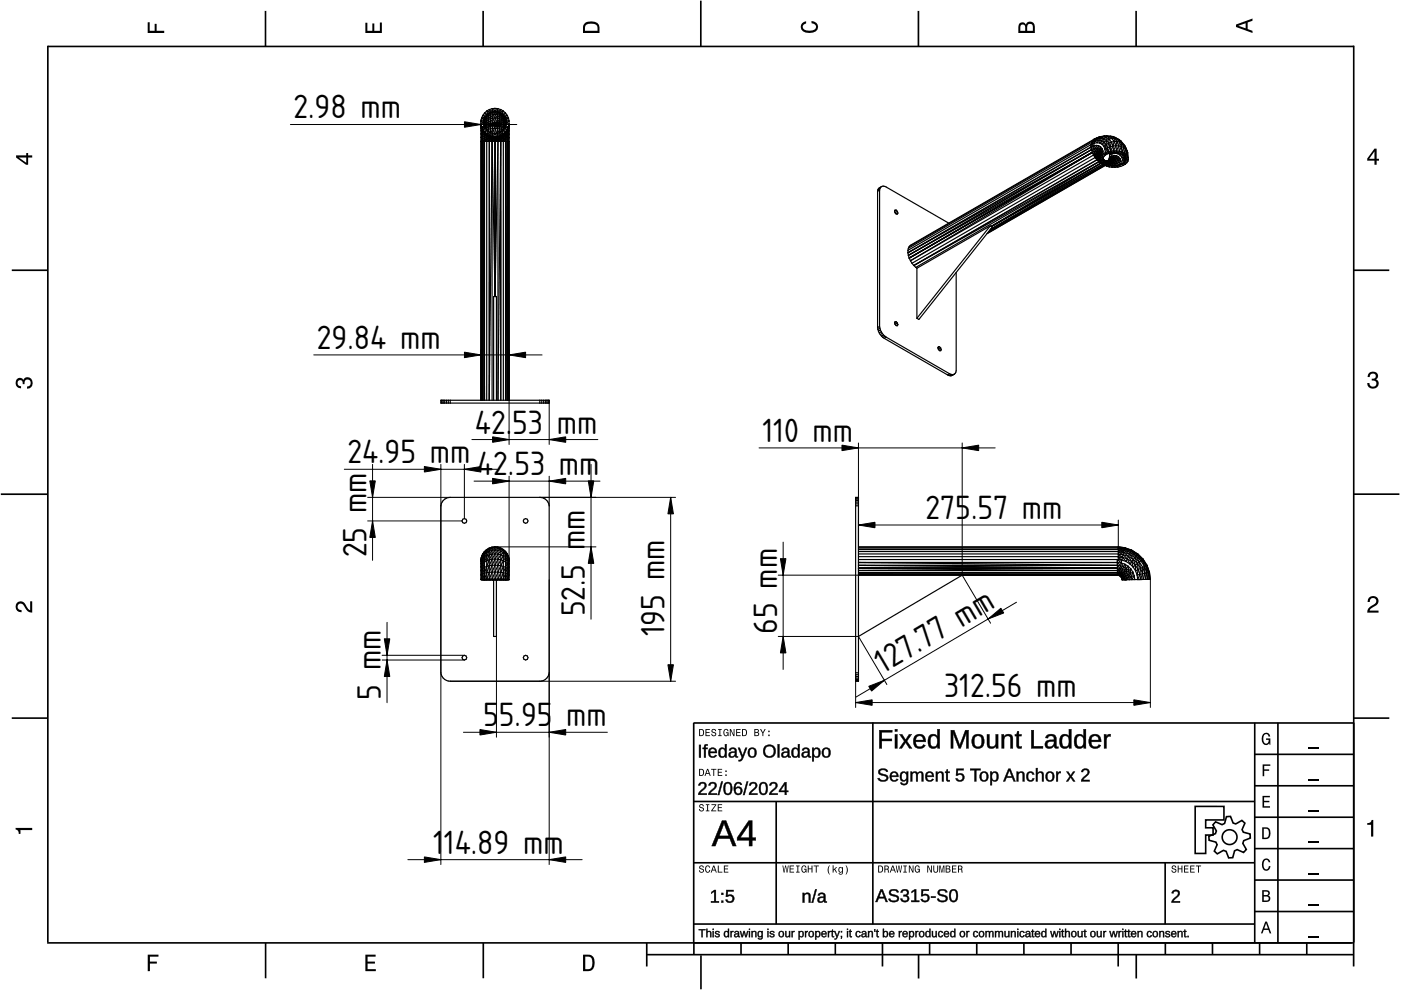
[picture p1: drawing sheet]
<svg xmlns="http://www.w3.org/2000/svg" width="297mm" height="210mm" viewBox="0 0 297 210" stroke-linecap="round" stroke-linejoin="round" font-family="sans-serif">
<defs><g id="words">
<g font-size="6.7">
<text x="62.2" y="25.1">2.98 mm</text>
<text x="67.2" y="74">29.84 mm</text>
<text x="100.7" y="91.9">42.</text>
<text x="108.6" y="91.9">53</text>
<text x="118" y="91.9">mm</text>
<text x="161.7" y="93.7">110 mm</text>
<text x="73.6" y="98.2">24.95 mm</text>
<text x="101.1" y="100.7">42.53 mm</text>
<text x="196.2" y="110">275</text>
<text x="205.9" y="110">.57 mm</text>
<text x="77.7" y="118.1" transform="rotate(-90 77.7 118.1)">25 mm</text>
<text x="124" y="130.7" transform="rotate(-90 124 130.7)">52.5 mm</text>
<text x="140.9" y="134.9" transform="rotate(-90 140.9 134.9)">195 mm</text>
<text x="164.8" y="134.4" transform="rotate(-90 164.8 134.4)">65 mm</text>
<text x="187.3" y="142.9" transform="rotate(-31 187.3 142.9)">127.77 mm</text>
<text x="80.8" y="148.3" transform="rotate(-90 80.8 148.3)">5 mm</text>
<text x="200.2" y="147.7">312.56 mm</text>
<text x="102.5" y="154">5</text>
<text x="105.8" y="154">5.95</text>
<text x="120.1" y="154">mm</text>
<text x="91.8" y="181">1</text>
<text x="94.1" y="181">14.89 mm</text>
</g>
</g></defs>
<g fill="none" stroke="#000" stroke-width=".35">
<path d="M10.1 9.9h277M10.1 9.7v190.1M56.3 2.3v7.5M102.4 2.3v7.5M148.6 .1v9.8M194.7 2.3v7.5M240.9 2.3v7.5M287 9.7v195.2M2.5 57.3h7.5M287.1 57.3h7.5M.2 104.8h10M287 104.8h9.7"/>
<path d="M2.5 152.3h7.5M147 153.3h140.1M147.1 153.3v46.7M185.1 153.2v42.8M266 159.9h21M266 153.3v46.7M270.9 153.3v46.7M287.1 152.3h7.5M147 169.9h119M164.6 169.9v26M266 179.9h21M266 173.3h21"/>
<path d="M266 166.6h21M10 199.9h277.1M56.3 199.9v7.5M102.5 199.9v7.5M137.1 199.9v5M147 195.9h119M147 182.9h119M147.1 199.9v2.5M157.1 199.9v2.5M167.1 199.9v2.5M177.1 199.9v2.5M187.1 199.9v5"/>
<path d="M197.1 199.9v2.5M207.1 199.9v2.5M217.1 199.9v2.5M227.1 199.9v2.5M237.1 199.9v5M247 182.9v13M247.1 199.9v2.5M257.1 199.9v2.5M266 193.3h21M266 186.6h21M267.1 199.9v2.5M277.1 199.9v2.5"/>
<path d="M137.1 202.4h150M148.6 202.6v7.2M194.8 202.4v5.1M240.9 202.4v5.1"/>
</g>
<g fill="#000">
<path d="M31.3 4.7h.4v1.8h1.1v-1.4h.4v1.4h1.6v.5h-3.5z" fill-rule="evenodd"/>
<path d="M77.5 4.8h.4v1.7h1v-1.5h.5v1.5h1.1v-1.7h.5v2.2h-3.5z" fill-rule="evenodd"/>
<path d="M124 4.9a2.19 2.19 0 0 0-.4 2.1h3.5v-1.2a1.42 1.42 0 0 0-1.7-1.3zM124.3 5.2a2.14 2.14 0 0 1 2.3 .3l.1 1h-2.7l.1-1z" fill-rule="evenodd"/>
<path d="M170.1 4.9l.8-.4v.5a.7 .7 0 0 0-.7 .5 .7 .7 0 0 0 .3 .8 1.69 1.69 0 0 0 2.5-.6 .9 .9 0 0 0-.9-.8v-.5a1.24 1.24 0 0 1 1.3 1.1 1.24 1.24 0 0 1-1 1.4 2.22 2.22 0 0 1-2.5-.7l-.1-.5z" fill-rule="evenodd"/>
<path d="M216.1 5l-.2 .8v1.2h3.5v-1.3a.98 .98 0 0 0-.7-1.1 .98 .98 0 0 0-1.2 .6 .84 .84 0 0 0-1.4-.2zM216.4 5.3a.54 .54 0 0 1 .7-.1 .54 .54 0 0 1 .3 .6v.7h-1.1zM217.9 5.2a.62 .62 0 0 1 .7-.1 .62 .62 0 0 1 .4 .6v.8h-1.2z" fill-rule="evenodd"/>
<path d="M262.1 5.2v.5l3.5 1.3v-.5l-1.1-.3v-1.4l1.1-.4v-.5zM262.6 5.5l1.5-.6v1.1z" fill-rule="evenodd"/>
<path d="M3.4 32.9v.5l2.1 1.5h.5v-1.5h.8v-.5h-.8v-.5h-.4v.5zM4 33.4h1.6v1.1z" fill-rule="evenodd"/>
<path d="M291.4 31.5l-1.5 2.1v.5h1.5v.8h.5v-.8h.5v-.4h-.5v-2.2zM291.4 32.1v1.6h-1.1z" fill-rule="evenodd"/>
<path d="M3.6 80.4a.86 .86 0 0 1 1.4 .1 1.06 1.06 0 0 1 1.2-.5 1.06 1.06 0 0 1 .7 1.2 1.1 1.1 0 0 1-1.2 1.2v-.5a.71 .71 0 0 0 .8-.9 .71 .71 0 0 0-1.3-.1v.6h-.4a.61 .61 0 0 0-.3-.8 .61 .61 0 0 0-.8 .2 .61 .61 0 0 0 .2 .8l.6 .2v.4a1.15 1.15 0 0 1-1.2-.6 1.15 1.15 0 0 1 .3-1.3z" fill-rule="evenodd"/>
<path d="M290.3 79.1a1.08 1.08 0 0 1 1.3-.2 1.08 1.08 0 0 1 .5 1.3l-.4 .2a1.06 1.06 0 0 1 .6 1.3 1.06 1.06 0 0 1-1.2 .7 1.1 1.1 0 0 1-1.2-1.2h.4a.71 .71 0 0 0 1 .8 .71 .71 0 0 0 .1-1.3h-.6v-.4a.61 .61 0 0 0 .8-.3 .61 .61 0 0 0-.2-.8 .61 .61 0 0 0-.8 .2l-.2 .5h-.4z" fill-rule="evenodd"/>
<path d="M3.6 127.8a1.22 1.22 0 0 1 2 .7l.4 .6 .4 .3v-1.9h.4v2.4a1.8 1.8 0 0 1-1.7-1.4 .71 .71 0 0 0-.9-.5 .71 .71 0 0 0-.5 .8 .71 .71 0 0 0 .9 .6v.4a1.18 1.18 0 0 1-1.2-.6 1.18 1.18 0 0 1 .2-1.4z" fill-rule="evenodd"/>
<path d="M290.3 126.7a1.18 1.18 0 0 1 1.9 .3 1.18 1.18 0 0 1-1 1.7l-.5 .3-.3 .5h1.9v.4h-2.4a1.8 1.8 0 0 1 1.4-1.7 .71 .71 0 0 0 .5-.9 .71 .71 0 0 0-.9-.5 .71 .71 0 0 0-.5 .8h-.4z" fill-rule="evenodd"/>
<path d="M148.2 154.6v1.5h.5a.77 .77 0 0 0 .6-.8 .77 .77 0 0 0-.6-.7zM148.4 154.8a.58 .58 0 0 1 .7 .5 .58 .58 0 0 1-.7 .6zM149.6 154.6v1.5h.9v-.2h-.7v-.5h.6v-.2h-.6v-.4h.7v-.2zM151 154.7a.53 .53 0 0 0 0 .6 .53 .53 0 0 0 .6 .2 .32 .32 0 0 1-.3 .5 .32 .32 0 0 1-.3-.4h-.2a.5 .5 0 0 0 .7 .5 .5 .5 0 0 0 .1-.8l-.4-.1a.28 .28 0 0 1-.1-.4 .28 .28 0 0 1 .4-.1 .28 .28 0 0 1 .1 .3h.2a.51 .51 0 0 0-.3-.4 .51 .51 0 0 0-.5 .1zM152.3 154.6v.2h.2v1.1h-.2v.2h.7v-.2h-.3v-1.1h.3v-.2zM153.5 154.7a.81 .81 0 0 0 .5 1.4l.3-.2 .2 .2v-.8h-.6v.1h.4l-.2 .5a.6 .6 0 0 1-.5-.6 .6 .6 0 0 1 .4-.6l.2 .3h.3l-.2-.3a.53 .53 0 0 0-.8 0zM154.7 154.6v1.5h.2v-1.3l.6 1.3h.2v-1.5h-.2v1.2l-.5-1.2zM156.1 154.6v1.5h.9v-.2h-.7v-.5h.6v-.2h-.6v-.4h.7v-.2zM157.3 154.6v1.5h.5a.77 .77 0 0 0 .6-.8 .77 .77 0 0 0-.6-.7zM157.5 154.8a.57 .57 0 0 1 .7 .5 .57 .57 0 0 1-.7 .6zM159.9 154.6v1.5h.6a.42 .42 0 0 0 .5-.3 .42 .42 0 0 0-.3-.5l.2-.2-.1-.4zM160.1 154.8h.3a.23 .23 0 0 1 .3 .2 .23 .23 0 0 1-.3 .2h-.3zM160.1 155.4h.4a.26 .26 0 0 1 .3 .2 .26 .26 0 0 1-.3 .3h-.4zM161.1 154.6l.5 .9v.6h.2v-.6l.5-.9h-.2l-.4 .7-.3-.7zM162.9 155.8v.3h.3v-.3zM162.9 154.9v.3h.3v-.3z" fill-rule="evenodd"/>
<path d="M267.8 155.7a.85 .85 0 0 1 .9-.3 .85 .85 0 0 1 .6 .8h-.3l-.1-.3a.49 .49 0 0 0-.4-.3 .49 .49 0 0 0-.5 .3 1.2 1.2 0 0 0 .4 1.8 .66 .66 0 0 0 .6-.8h-.6v-.3h.9v1.3h-.1l-.1-.3-.3 .3a.85 .85 0 0 1-1.2-.7v-1.1z" fill-rule="evenodd"/>
<path d="M3.3 175.5h3.5v.5h-2.5v.8h-.3a.77 .77 0 0 0-.7-.9z" fill-rule="evenodd"/>
<path d="M148.4 170.6a.53 .53 0 0 0 0 .6 .53 .53 0 0 0 .6 .2 .32 .32 0 0 1-.3 .5 .32 .32 0 0 1-.3-.4h-.2a.5 .5 0 0 0 .7 .6 .5 .5 0 0 0 .1-.9l-.4-.1a.28 .28 0 0 1-.1-.4 .28 .28 0 0 1 .4-.1 .28 .28 0 0 1 .1 .4h.2a.51 .51 0 0 0-.3-.5 .51 .51 0 0 0-.5 .1zM149.7 170.5v.2h.2v1.1h-.2v.2h.7v-.2h-.3v-1.1h.3v-.2zM150.8 170.5v.2h.8l-.8 1.3h1.1v-.2h-.9l.9-1.3zM152.2 170.5v1.5h.9v-.2h-.7v-.5h.6v-.1h-.6v-.5h.7v-.2z" fill-rule="evenodd"/>
<path d="M148.2 163v1.5h.5a.77 .77 0 0 0 .6-.7 .77 .77 0 0 0-.6-.8zM148.4 163.2a.58 .58 0 0 1 .7 .6 .58 .58 0 0 1-.7 .5zM149.9 163l-.5 1.5h.2l.1-.4h.6l.2 .4h.2l-.6-1.5zM150 163.2l.3 .7h-.5zM150.8 163v.2h.4v1.3h.2v-1.3h.5v-.2zM152.2 163v1.5h.9v-.2h-.7v-.5h.6v-.2h-.6v-.4h.7v-.2zM153.8 164.2v.3h.3v-.3zM153.8 163.4v.3h.3v-.3z" fill-rule="evenodd"/>
<path d="M267.7 168.7h1.5v.3h-1.2v.8h1.1v.3h-1.1v.8h1.3v.3h-1.6z" fill-rule="evenodd"/>
<path d="M267.7 162.1h1.6v.3h-1.3v.7h1.1v.3h-1.1v1.2h-.3z" fill-rule="evenodd"/>
<path d="M267.6 175.4v2.5h.8a1.37 1.37 0 0 0 .7-2.2 1.56 1.56 0 0 0-1.5-.3zM267.9 175.7a.98 .98 0 0 1 1.2 .7 .98 .98 0 0 1-.7 1.2h-.5z" fill-rule="evenodd"/>
<path d="M289.9 174.5a.77 .77 0 0 0 .9-.7h.4v3.6h-.5v-2.5h-.8z" fill-rule="evenodd"/>
<path d="M148.4 183.6a.53 .53 0 0 0 0 .6 .53 .53 0 0 0 .6 .2 .32 .32 0 0 1-.3 .5 .32 .32 0 0 1-.3-.4h-.2a.5 .5 0 0 0 .7 .6 .5 .5 0 0 0 .1-.9l-.4-.1a.28 .28 0 0 1-.1-.4 .28 .28 0 0 1 .4-.1 .28 .28 0 0 1 .1 .4h.2a.51 .51 0 0 0-.3-.5 .51 .51 0 0 0-.5 .1zM149.6 183.7l-.1 .2a.67 .67 0 0 0 .1 .9 .67 .67 0 0 0 .8 .1l.2-.4h-.2l-.2 .3a.6 .6 0 0 1-.5-.5 .6 .6 0 0 1 .5-.6l.2 .3h.2l-.2-.4a.5 .5 0 0 0-.8 .1zM151.2 183.5l-.5 1.5h.2l.1-.4h.6l.2 .4h.2l-.6-1.5zM151.3 183.7l.3 .7h-.5zM152.2 183.5v1.5h1v-.2h-.8v-1.3zM153.5 183.5v1.5h.9v-.2h-.7v-.5h.6v-.2h-.6v-.4h.7v-.2z" fill-rule="evenodd"/>
<path d="M165.9 183.5l.2 1.5h.2l.3-1.3 .2 1.3h.2l.2-1.5h-.1l-.2 1.3-.2-1.3h-.2l-.2 1.3-.2-1.3zM167.4 183.5v1.5h1v-.2h-.8v-.5h.7v-.2h-.7v-.4h.7v-.2zM168.8 183.5v.2h.3v1.1h-.3v.2h.7v-.2h-.2v-1.1h.2v-.2zM170 183.7a.82 .82 0 0 0 .6 1.3l.3-.2 .1 .2v-.8h-.5v.2h.3l-.2 .4a.6 .6 0 0 1-.5-.5 .6 .6 0 0 1 .5-.6l.2 .3h.2l-.2-.4a.53 .53 0 0 0-.8 .1zM171.3 183.5v1.5h.2v-.7h.6v.7h.2v-1.5h-.2v.6h-.6v-.6zM172.5 183.5v.2h.5v1.3h.2v-1.3h.4v-.2zM175.8 183.5a1.35 1.35 0 0 0 .2 1.9 1.84 1.84 0 0 1 0-1.9zM176.5 183.5v1.5h.2v-.4l.2-.2 .4 .6h.2l-.4-.7 .4-.5h-.2l-.6 .6v-.9zM177.9 184a.59 .59 0 0 0-.2 .7 .59 .59 0 0 0 .7 .3l.1-.2a.31 .31 0 0 1-.1 .5 .31 .31 0 0 1-.4-.2h-.2a.47 .47 0 0 0 .5 .4 .47 .47 0 0 0 .4-.5v-1.2h-.2v.2l-.3-.2zM178 184.1l.1-.1a.42 .42 0 0 1 .4 .4 .42 .42 0 0 1-.4 .5l-.1-.3zM179.3 183.5a1.85 1.85 0 0 1 0 1.9 1.22 1.22 0 0 0 0-1.9z" fill-rule="evenodd"/>
<path d="M186.2 183.5v1.5h.5a.77 .77 0 0 0 .6-.7 .77 .77 0 0 0-.6-.8zM186.4 183.7a.58 .58 0 0 1 .6 .6 .58 .58 0 0 1-.6 .5zM187.5 183.5v1.5h.2v-.6a.45 .45 0 0 1 .5 .1 .45 .45 0 0 1 .1 .5h.2l-.2-.7a.42 .42 0 0 0 .1-.5 .42 .42 0 0 0-.4-.3zM187.7 183.7h.3a.26 .26 0 0 1 .3 .2 .26 .26 0 0 1-.4 .3h-.2zM189.2 183.5l-.6 1.5h.2l.2-.4h.6l.1 .4h.2l-.5-1.5zM189.3 183.7l.2 .7h-.4zM189.9 183.5l.3 1.5h.2l.2-1.3 .2 1.3h.2l.3-1.5h-.2l-.2 1.3-.2-1.3h-.2l-.2 1.3-.2-1.3zM191.5 183.5v.2h.3v1.1h-.3v.2h.8v-.2h-.3v-1.1h.3v-.2zM192.7 183.5v1.5h.2v-1.2l.6 1.2h.2v-1.5h-.2v1.2l-.6-1.2zM194.1 183.7a.81 .81 0 0 0 .5 1.3l.3-.2 .1 .2v-.8h-.5v.2h.3l-.2 .4a.6 .6 0 0 1-.5-.5 .6 .6 0 0 1 .5-.6l.2 .3h.2l-.2-.4a.53 .53 0 0 0-.7 .1zM196.6 183.5v1.5h.2v-1.2l.6 1.2h.2v-1.5h-.2v1.2l-.6-1.2zM197.9 183.5v.9a.52 .52 0 0 0 .5 .6 .52 .52 0 0 0 .5-.6v-.9h-.2v.9a.33 .33 0 0 1-.3 .5 .33 .33 0 0 1-.3-.5v-.9zM199.2 183.5v1.5h.1v-1.4l.3 1.4h.2l.3-1.4v1.4h.1v-1.5h-.2l-.3 1.3-.3-1.3zM200.5 183.5v1.5h.6a.42 .42 0 0 0 .4-.3 .42 .42 0 0 0-.2-.5l.2-.2-.1-.4zM200.7 183.7h.3a.23 .23 0 0 1 .3 .2 .23 .23 0 0 1-.3 .2h-.3zM200.7 184.3h.3a.26 .26 0 0 1 .3 .3 .26 .26 0 0 1-.3 .2h-.3zM201.8 183.5v1.5h1v-.2h-.8v-.5h.7v-.2h-.7v-.4h.8v-.2zM203.1 183.5v1.5h.2v-.6a.45 .45 0 0 1 .5 .1 .45 .45 0 0 1 .1 .5h.2l-.2-.7a.42 .42 0 0 0 .1-.5 .42 .42 0 0 0-.4-.3zM203.3 183.7h.3a.26 .26 0 0 1 .3 .2 .26 .26 0 0 1-.4 .3h-.2z" fill-rule="evenodd"/>
<path d="M248.5 183.6a.53 .53 0 0 0 0 .6 .53 .53 0 0 0 .6 .2 .32 .32 0 0 1-.2 .5 .32 .32 0 0 1-.3-.4h-.2a.5 .5 0 0 0 .6 .6 .5 .5 0 0 0 .2-.9l-.4-.1a.28 .28 0 0 1-.1-.4 .28 .28 0 0 1 .3-.1 .28 .28 0 0 1 .2 .4h.2a.51 .51 0 0 0-.3-.5 .51 .51 0 0 0-.6 .1zM249.7 183.5v1.5h.2v-.7h.6v.7h.2v-1.5h-.2v.6h-.6v-.6zM251 183.5v1.5h1v-.2h-.8v-.5h.7v-.2h-.7v-.4h.8v-.2zM252.3 183.5v1.5h1v-.2h-.8v-.5h.7v-.2h-.7v-.4h.8v-.2zM253.5 183.5v.2h.5v1.3h.2v-1.3h.5v-.2z" fill-rule="evenodd"/>
<path d="M268.3 195.4l-1 2.5h.4l.2-.7h1l.3 .7h.3l-.9-2.5zM268.4 195.8l.4 1.1h-.7z" fill-rule="evenodd"/>
<path d="M267.6 188.7v2.5h1a.7 .7 0 0 0 .7-.5 .7 .7 0 0 0-.4-.8 .61 .61 0 0 0 .3-.8 .61 .61 0 0 0-.7-.4zM267.9 189h.6a.38 .38 0 0 1 .4 .4 .38 .38 0 0 1-.5 .4h-.5zM267.9 190.1h.6a.44 .44 0 0 1 .5 .4 .44 .44 0 0 1-.5 .4h-.6z" fill-rule="evenodd"/>
<path d="M267.8 182.3a.85 .85 0 0 1 .9-.3 .85 .85 0 0 1 .6 .8h-.3l-.1-.2a.47 .47 0 0 0-.4-.3 .47 .47 0 0 0-.4 .3 1.21 1.21 0 0 0 .4 1.7 .64 .64 0 0 0 .5-.7h.4a.89 .89 0 0 1-.8 1 .89 .89 0 0 1-1-.7v-1.1z" fill-rule="evenodd"/>
<path d="M31.3 202.4h2.3v.4h-1.8v1.1h1.5v.4h-1.5v1.6h-.5z" fill-rule="evenodd"/>
<path d="M77.5 202.4h2.1v.4h-1.7v1.1h1.6v.4h-1.6v1.2h1.8v.4h-2.2z" fill-rule="evenodd"/>
<path d="M123.6 202.4v3.5h1.2a1.42 1.42 0 0 0 1.3-1.7 1.38 1.38 0 0 0-1.3-1.8zM124.1 202.8l1 .1a1.89 1.89 0 0 1 0 2.5l-1 .1z" fill-rule="evenodd"/>
</g>
<path d="M277.3 158.6h2.2M277.3 178.6h2.2M277.3 172h2.2M277.3 165.3h2.2M277.3 198.6h2.2M277.3 192h2.2M277.3 185.3h2.2" fill="none" stroke="#000" stroke-width=".25"/>
<g fill="#000">
<path d="M248.7 188.9a.86 .86 0 0 1 1.3 .1 .86 .86 0 0 1-.4 1.3l-.8 .8h1.4v.3h-1.8a2.58 2.58 0 0 1 1.2-1.6 .52 .52 0 0 0-.1-.8 .52 .52 0 0 0-.7 .4h-.4z"/>
<path d="M186.4 154.8h2.8v.4h-2.3v1.5h2.2v.4h-2.2v1.6h-.5zM189.7 155.7h.5v3h-.5zM189.7 154.6h.5v.5h-.5zM190.7 155.7h.6l.7 1.2 .7-1.2h.6l-1 1.4 1 1.6h-.5l-.8-1.3-.8 1.3h-.5l1-1.6zM194 156a1.34 1.34 0 0 1 1.6-.2 1.34 1.34 0 0 1 .7 1.5h-2.1a.86 .86 0 0 0 .5 1 .86 .86 0 0 0 1-.4l.5 .1a1.4 1.4 0 0 1-1.8 .6 1.4 1.4 0 0 1-.7-1.8zM194.4 156.3l-.2 .6h1.6a.79 .79 0 0 0-.5-.8 .79 .79 0 0 0-.9 .2zM197.1 155.9a1.05 1.05 0 0 1 1.6 .3v-1.6h.5v4.1h-.4v-.5a1.13 1.13 0 0 1-1.5 .4 1.13 1.13 0 0 1-.6-1.4l.1-.6zM197.6 156.1a1.73 1.73 0 0 0 .1 2.2h.2a.9 .9 0 0 0 .8-1.2 .82 .82 0 0 0-.2-.9 .82 .82 0 0 0-.9-.1zM201.6 154.8h.7l1.2 3.3 1.2-3.3h.6v3.9h-.4v-3.4l-1.2 3.4h-.4l-1.2-3.4v3.4h-.5zM206.5 155.9a1.39 1.39 0 0 1 1.7 0 1.39 1.39 0 0 1 .4 1.6 1.32 1.32 0 0 1-1.4 1.2 1.32 1.32 0 0 1-1.2-1.5l.1-.6zM206.9 156.1a1.58 1.58 0 0 0 .2 2.2h.2a.88 .88 0 0 0 .9-1.1 .85 .85 0 0 0-.3-1 .85 .85 0 0 0-1-.1zM209.3 155.7h.5v1.9a.71 .71 0 0 0 .7 .8 .71 .71 0 0 0 .6-1v-1.7h.5v3h-.4l-.1-.5a.99 .99 0 0 1-1.1 .5 .99 .99 0 0 1-.7-1zM212.4 155.7h.4l.1 .5a.99 .99 0 0 1 1.1-.5 .99 .99 0 0 1 .7 1v2h-.5v-1.9a.71 .71 0 0 0-.7-.8 .71 .71 0 0 0-.6 .9v1.8h-.5zM215.7 155.1h.3v.6h.6v.4h-.6v2l.2 .2h.4v.3l-.3 .1a.6 .6 0 0 1-.8-.7v-1.9h-.3v-.4h.3zM218.7 154.8h.5v3.4h1.9v.5h-2.4zM222 155.9a1.17 1.17 0 0 1 1.2-.3 1.17 1.17 0 0 1 .8 1v1.5l.1 .2h.3v.3a.59 .59 0 0 1-.6 .1 .59 .59 0 0 1-.3-.6 1 1 0 0 1-1.2 .6 1 1 0 0 1-.7-1.1l.4-.6 1.5-.1a.67 .67 0 0 0-.5-.9 .67 .67 0 0 0-.8 .5h-.5zM222.3 157.4a.61 .61 0 0 0 0 .9 .61 .61 0 0 0 1-.3l.2-.8zM225 155.9a1.05 1.05 0 0 1 1.6 .3v-1.6h.5v4.1h-.4l-.1-.5a1.13 1.13 0 0 1-1.4 .4 1.13 1.13 0 0 1-.6-1.4l.1-.6zM225.4 156.1a1.73 1.73 0 0 0 .2 2.2h.2a.9 .9 0 0 0 .8-1.2 .82 .82 0 0 0-.2-.9 .82 .82 0 0 0-1-.1zM228.1 155.9a1.05 1.05 0 0 1 1.6 .3v-1.6h.5v4.1h-.4v-.5a1.13 1.13 0 0 1-1.5 .4 1.13 1.13 0 0 1-.6-1.4l.1-.6zM228.6 156.1a1.73 1.73 0 0 0 .1 2.2h.2a.9 .9 0 0 0 .8-1.2 .82 .82 0 0 0-.2-.9 .82 .82 0 0 0-.9-.1zM231.2 156a1.34 1.34 0 0 1 1.6-.2 1.34 1.34 0 0 1 .7 1.5h-2.1a.86 .86 0 0 0 .5 1 .86 .86 0 0 0 1-.4l.5 .1a1.4 1.4 0 0 1-1.8 .6 1.4 1.4 0 0 1-.7-1.8zM231.6 156.3l-.2 .6h1.6a.79 .79 0 0 0-.5-.8 .79 .79 0 0 0-.9 .2zM234.1 155.7h.4l.1 .6a.71 .71 0 0 1 .9-.6v.4a.74 .74 0 0 0-.8 .2 .74 .74 0 0 0-.1 .8v1.6h-.5z"/>
<path d="M186.4 154.8h2.8v.5l-2.3-.1v1.5l2.2-.1v.5h-2.2l.1 1.6h-.6zM186.4 154.8v3.9h.5v-1.6h2.2v-.4h-2.2v-1.5h2.3v-.4zM189.7 155.7h.6v3h-.6zM189.7 155.7v3h.5v-3zM189.7 154.6h.6v.5h-.6zM189.7 154.6v.5h.5v-.5zM190.6 155.7h.7l.7 1.2 .7-1.2h.7l-1.1 1.4 1.1 1.6h-.6l-.8-1.3-.8 1.3h-.6l1.1-1.6zM190.7 155.7l1.1 1.4-1.1 1.6h.5l.8-1.3 .8 1.3h.5l-1.1-1.6 1.1-1.4h-.6l-.7 1.2-.7-1.2zM193.9 156a1.36 1.36 0 0 1 1.7-.3 1.36 1.36 0 0 1 .7 1.6h-2.1a.84 .84 0 0 0 .5 .9 .84 .84 0 0 0 1.1-.4l.4 .2a1.44 1.44 0 0 1-1.8 .6 1.44 1.44 0 0 1-.8-1.8zM194 156.1a1.53 1.53 0 0 0-.2 1.7 1.53 1.53 0 0 0 1.6 .8l.8-.5-.5-.2a.78 .78 0 0 1-1.2 .4l-.3-.4-.1-.7 2.1 .1a1.3 1.3 0 0 0-.6-1.5 1.3 1.3 0 0 0-1.6 .3zM194.4 156.3l-.2 .6h1.5a.75 .75 0 0 0-.4-.8 .75 .75 0 0 0-.9 .2zM194.4 156.2a.81 .81 0 0 1 .9-.2 .81 .81 0 0 1 .5 1h-1.7zM197.1 155.9a1.02 1.02 0 0 1 1.6 .3v-1.6h.6v4.1h-.6v-.5a1.03 1.03 0 0 1-1.7 .2l-.3-.8a2.16 2.16 0 0 1 .4-1.7zM197.2 155.9a1.91 1.91 0 0 0 .3 2.7 1.17 1.17 0 0 0 1.3-.5v.6h.4v-4.1h-.5v1.6a.98 .98 0 0 0-1.5-.3zM197.6 156.2a1.71 1.71 0 0 0 .1 2.1h.5a1.41 1.41 0 0 0 0-2.2zM197.5 156.1a.86 .86 0 0 1 1 .1 .86 .86 0 0 1 .3 .9 .86 .86 0 0 1-.3 1.1 .86 .86 0 0 1-1.1-.1l-.2-1.3zM201.6 154.8h.7l1.2 3.3 1.1-3.3h.8v3.9h-.6l.1-3.4-.1 .5-1.1 2.9h-.4l-1.3-3.4 .1 3.4h-.5zM201.6 154.8v3.9h.5v-3.4l1.2 3.4h.4l1.2-3.4v3.4h.4v-3.9h-.6l-1.2 3.3-1.2-3.3zM206.5 155.9a1.44 1.44 0 0 1 1.7 0 1.44 1.44 0 0 1 .5 1.6 1.36 1.36 0 0 1-1.5 1.2 1.36 1.36 0 0 1-1.2-1.5v-.6zM206.5 155.9a1.56 1.56 0 0 0-.4 1.7 1.56 1.56 0 0 0 1.2 1.1 1.33 1.33 0 0 0 1.3-1.9 1.25 1.25 0 0 0-.7-1.1 1.25 1.25 0 0 0-1.4 .2zM206.9 156.2a1.54 1.54 0 0 0 .2 2.1h.2a.84 .84 0 0 0 .8-1.1 .81 .81 0 0 0-.2-1 .81 .81 0 0 0-1 0zM206.9 156.1a.9 .9 0 0 1 1 .1 .9 .9 0 0 1 .3 1 .9 .9 0 0 1-.8 1.2 .9 .9 0 0 1-.9-1.2l.1-.7zM209.2 155.7h.6v1.9a.66 .66 0 0 0 .7 .7 .66 .66 0 0 0 .6-.9v-1.7h.6v3h-.6v-.5a1 1 0 0 1-1.1 .5 1 1 0 0 1-.8-1zM209.3 155.7v2a.97 .97 0 0 0 .8 .9 .97 .97 0 0 0 1-.5l.1 .6h.4v-3h-.5l.1 1.7a.75 .75 0 0 1-.7 1 .75 .75 0 0 1-.8-.8l.1-1.9zM212.3 155.7h.6v.5a1 1 0 0 1 1.1-.6 1 1 0 0 1 .8 1.1v2h-.6v-1.9a.66 .66 0 0 0-.7-.7 .66 .66 0 0 0-.6 .8v1.8h-.6zM212.4 155.7v3h.5l-.1-1.8a.75 .75 0 0 1 .7-.9 .75 .75 0 0 1 .8 .8l-.1 1.9h.5v-2a.97 .97 0 0 0-.7-1 .97 .97 0 0 0-1.1 .6l-.1-.6zM215.7 155h.4l-.1 .7h.6v.4h-.6l.1 2 .1 .1h.5v.4a.79 .79 0 0 1-1.2-.6v-1.9h-.4v-.4h.4zM215.7 155.1l-.1 .7-.4-.1v.4l.4-.1v2a.65 .65 0 0 0 .3 .6 .65 .65 0 0 0 .7 0v-.3h-.4l-.2-.4v-1.9l.6 .1v-.4l-.6 .1v-.7zM218.6 154.8h.6v3.4h2v.5h-2.6zM218.7 154.8v3.9h2.4v-.5l-2 .1 .1-3.5zM221.9 155.9a1.26 1.26 0 0 1 2.1 .7v1.5l.1 .2h.3v.3a.6 .6 0 0 1-.6 .1 .6 .6 0 0 1-.3-.6 1.03 1.03 0 0 1-1.3 .7 1.03 1.03 0 0 1-.7-1.3 1.03 1.03 0 0 1 1.3-.7l.6 .1a.64 .64 0 0 0-.4-.8 .64 .64 0 0 0-.8 .4h-.6zM222.1 155.9l-.4 .6h.5a.62 .62 0 0 1 .4-.6 .62 .62 0 0 1 .6 .2l.2 .2 .1 .6h-.7a.94 .94 0 0 0-1.2 .5 .94 .94 0 0 0 .5 1.2 .94 .94 0 0 0 1.2-.3l.2-.3a.55 .55 0 0 0 .3 .6 .55 .55 0 0 0 .6 0v-.3l-.3 .1-.2-.3v-1.5a1.12 1.12 0 0 0-.7-.9 1.12 1.12 0 0 0-1.1 .2zM222.3 157.4a.57 .57 0 0 0 .1 .9 .57 .57 0 0 0 .8-.3l.3-.8zM222.2 157.3l1.3-.1a.85 .85 0 0 1-.4 1 .85 .85 0 0 1-1.1-.2zM225 155.9a1.02 1.02 0 0 1 1.6 .3v-1.6h.6v4.1h-.6v-.5a1.03 1.03 0 0 1-1.7 .2l-.3-.8a2.16 2.16 0 0 1 .4-1.7zM225.1 155.9a1.91 1.91 0 0 0 .3 2.7 1.17 1.17 0 0 0 1.3-.5v.6h.4v-4.1h-.5v1.6a.98 .98 0 0 0-1.5-.3zM225.5 156.2a1.71 1.71 0 0 0 .1 2.1h.5a1.41 1.41 0 0 0 0-2.2zM225.4 156.1a.86 .86 0 0 1 1 .1 .86 .86 0 0 1 .3 .9 .86 .86 0 0 1-.3 1.1 .86 .86 0 0 1-1.1-.1l-.2-1.3zM228.1 155.9a1.02 1.02 0 0 1 1.6 .3v-1.6h.6v4.1h-.6v-.5a1.03 1.03 0 0 1-1.7 .2l-.3-.8a2.16 2.16 0 0 1 .4-1.7zM228.2 155.9a1.91 1.91 0 0 0 .3 2.7 1.17 1.17 0 0 0 1.3-.5v.6h.4v-4.1h-.5v1.6a.98 .98 0 0 0-1.5-.3zM228.6 156.2a1.71 1.71 0 0 0 .1 2.1h.5a1.41 1.41 0 0 0 0-2.2zM228.5 156.1a.86 .86 0 0 1 1 .1 .86 .86 0 0 1 .3 .9 .86 .86 0 0 1-.3 1.1 .86 .86 0 0 1-1.1-.1l-.2-1.3zM231.1 156a1.36 1.36 0 0 1 1.7-.3 1.36 1.36 0 0 1 .7 1.6h-2.1a.84 .84 0 0 0 .5 .9 .84 .84 0 0 0 1.1-.4l.4 .2a1.44 1.44 0 0 1-1.8 .6 1.44 1.44 0 0 1-.8-1.8zM231.2 156.1a1.53 1.53 0 0 0-.2 1.7 1.53 1.53 0 0 0 1.6 .8l.8-.5-.5-.2a.78 .78 0 0 1-1.2 .4l-.3-.4-.1-.7 2.1 .1a1.3 1.3 0 0 0-.6-1.5 1.3 1.3 0 0 0-1.6 .3zM231.6 156.3l-.2 .6h1.5a.75 .75 0 0 0-.4-.8 .75 .75 0 0 0-.9 .2zM231.6 156.2a.81 .81 0 0 1 .9-.2 .81 .81 0 0 1 .5 1h-1.7zM234 155.7h.6v.6a.65 .65 0 0 1 .9-.6v.5a.69 .69 0 0 0-.7 .2 .69 .69 0 0 0-.2 .7v1.6h-.6zM234.1 155.7v3h.5l-.1-1.6a.74 .74 0 0 1 .2-.8 .74 .74 0 0 1 .8-.2v-.4a.96 .96 0 0 0-1 .7v-.7z"/>
<path d="M148.3 166a.9 .9 0 0 1 1.4 .1 .9 .9 0 0 1-.5 1.4l-.8 .7h1.5v.4h-1.9l.2-.6 .5-.6a.75 .75 0 0 0 .4-1.2h-.5l-.1 .4h-.5zM148.4 166l-.3 .5h.3a.56 .56 0 0 1 .9-.3 .56 .56 0 0 1-.1 .9l-.9 .8-.2 .6h1.7v-.3l-1.4 .1 .5-.7a.97 .97 0 0 0 .5-1.7h-.7zM150.5 166a.9 .9 0 0 1 1.4 .1 .9 .9 0 0 1-.5 1.4l-.8 .7h1.4v.4h-1.8l.1-.6 .6-.6a.75 .75 0 0 0 .4-1.2h-.5l-.2 .4h-.4zM150.5 166l-.3 .5h.4a.56 .56 0 0 1 .9-.3 .56 .56 0 0 1-.2 .9l-.8 .8-.3 .6h1.8v-.3l-1.5 .1 .6-.7a.97 .97 0 0 0 .4-1.7h-.6zM152.9 165.7h.4l-.8 2.9h-.4zM152.9 165.7l-.7 2.9h.3l.7-2.8zM153.8 165.9a1.04 1.04 0 0 1 1.2 .1 1.04 1.04 0 0 1 .3 1.2 1.01 1.01 0 0 1-.4 1.2 1.01 1.01 0 0 1-1.3-.2 2.22 2.22 0 0 1 .2-2.3zM153.8 166a1.81 1.81 0 0 0 .2 2.5 1 1 0 0 0 1.2-1.3 .97 .97 0 0 0-.3-1.1 .97 .97 0 0 0-1.1-.1zM154 166.2a1.79 1.79 0 0 0 .1 2h.4a1.62 1.62 0 0 0 0-2zM154 166.2l.5-.1a1.65 1.65 0 0 1 0 2.2h-.4a1.69 1.69 0 0 1-.1-2.1zM156 165.9a.77 .77 0 0 1 .8-.1 .77 .77 0 0 1 .5 .6l-.3 .1a.53 .53 0 0 0-.7-.3 .53 .53 0 0 0-.3 .6l-.1 .3a.78 .78 0 0 1 .7-.4 .78 .78 0 0 1 .7 .5 .95 .95 0 0 1-.6 1.4 .95 .95 0 0 1-1.1-1v-1zM156.1 166a1.73 1.73 0 0 0 .2 2.5 .84 .84 0 0 0 1-1 .84 .84 0 0 0-1.4-.4 .72 .72 0 0 1 .1-.8 .72 .72 0 0 1 .9-.1l.1 .2h.3a.76 .76 0 0 0-1.2-.4zM155.9 167.6a.55 .55 0 0 0 1.1 0 .55 .55 0 0 0-1.1 0zM155.8 167.7a.65 .65 0 0 1 1.3 0 .65 .65 0 0 1-1.3 0zM158.3 165.7h.4l-.8 2.9h-.4zM158.3 165.7l-.7 2.9h.2l.8-2.8zM159.1 166a.9 .9 0 0 1 1.4 .1 .9 .9 0 0 1-.5 1.4l-.8 .7h1.4v.4h-1.8l.1-.6 .6-.6a.75 .75 0 0 0 .4-1.2h-.5l-.2 .4h-.4zM159.1 166l-.3 .5h.4a.56 .56 0 0 1 .9-.3 .56 .56 0 0 1-.2 .9l-.8 .8-.3 .6h1.8v-.3l-1.5 .1 .6-.7a.97 .97 0 0 0 .4-1.7h-.6zM161.3 165.9a1.04 1.04 0 0 1 1.2 .1 1.04 1.04 0 0 1 .3 1.2 1.01 1.01 0 0 1-.4 1.2 1.01 1.01 0 0 1-1.3-.2 2.22 2.22 0 0 1 .2-2.3zM161.3 166a1.81 1.81 0 0 0 .3 2.5 1 1 0 0 0 1.1-1.3 .97 .97 0 0 0-.3-1.1 .97 .97 0 0 0-1.1-.1zM161.5 166.2a1.79 1.79 0 0 0 .2 2h.3a1.62 1.62 0 0 0 0-2zM161.5 166.2l.5-.1a1.65 1.65 0 0 1 0 2.2h-.4a1.69 1.69 0 0 1-.1-2.1zM163.4 166a.9 .9 0 0 1 1.4 .1 .9 .9 0 0 1-.5 1.4l-.8 .7h1.4v.4h-1.8l.1-.6 .6-.6a.75 .75 0 0 0 .4-1.2h-.5l-.2 .4h-.4zM163.4 166l-.3 .5h.4a.56 .56 0 0 1 .9-.3 .56 .56 0 0 1-.2 .9l-.8 .8-.3 .6h1.8v-.3l-1.5 .1 .6-.7a.97 .97 0 0 0 .4-1.7h-.6zM166.4 165.8h.4l-.1 1.8h.5v.4l-.5-.1 .1 .7h-.4v-.7l-1.3 .1v-.4zM166.4 165.9l-1.2 1.8v.2h1.3l-.1 .6h.3v-.6h.4v-.3l-.4 .1v-1.8zM166.4 166.2l-.9 1.5 .9-.1zM166.4 166.2l.1 1.5h-1.1z"/>
<path d="M148.3 166a.86 .86 0 0 1 1.4 .2 .86 .86 0 0 1-.5 1.2l-.8 .8h1.4v.3h-1.7a2.58 2.58 0 0 1 1.2-1.5 .52 .52 0 0 0-.1-.9 .52 .52 0 0 0-.8 .4h-.3zM150.5 166a.86 .86 0 0 1 1.3 .2 .86 .86 0 0 1-.4 1.2l-.8 .8h1.4v.3h-1.8a2.58 2.58 0 0 1 1.2-1.5 .52 .52 0 0 0-.1-.9 .52 .52 0 0 0-.7 .4h-.4zM152.9 165.7h.3l-.7 2.9h-.3zM153.8 166a1 1 0 0 1 1.2 .1 1 1 0 0 1 .2 1.1 .97 .97 0 0 1-.3 1.2 .97 .97 0 0 1-1.3-.2 2.18 2.18 0 0 1 .2-2.2zM154 166.2a1.8 1.8 0 0 0 .1 2h.4a1.64 1.64 0 0 0 0-2.1zM156 166l.3-.1a.79 .79 0 0 1 1 .5h-.3a.56 .56 0 0 0-.7-.2 .56 .56 0 0 0-.4 .6v.3a.87 .87 0 0 1 1.3 .1 .87 .87 0 0 1-.1 1.2 .87 .87 0 0 1-1.3-.2 2.08 2.08 0 0 1 .2-2.2zM155.9 167.7a.58 .58 0 0 0 1.1 0 .58 .58 0 0 0-1.1 0zM158.3 165.7h.3l-.8 2.9h-.3zM159.1 166a.86 .86 0 0 1 1.3 .2 .86 .86 0 0 1-.4 1.2l-.8 .8h1.4v.3h-1.8a2.58 2.58 0 0 1 1.2-1.5 .52 .52 0 0 0-.1-.9 .52 .52 0 0 0-.7 .4h-.4zM161.3 166a1 1 0 0 1 1.2 .1 1 1 0 0 1 .3 1.1 .97 .97 0 0 1-.4 1.2 .97 .97 0 0 1-1.3-.2 2.18 2.18 0 0 1 .2-2.2zM161.5 166.2a1.8 1.8 0 0 0 .2 2h.3a1.64 1.64 0 0 0 0-2.1zM163.4 166a.86 .86 0 0 1 1.4 .2 .86 .86 0 0 1-.5 1.2l-.8 .8h1.4v.3h-1.8a2.58 2.58 0 0 1 1.2-1.5 .52 .52 0 0 0-.1-.9 .52 .52 0 0 0-.7 .4h-.4zM166.4 165.9h.3v1.7h.4v.3h-.4v.6h-.3v-.6h-1.2v-.2zM166.4 166.2l-.9 1.4h.9z"/>
<path d="M148.2 157.9h.4v2.7h-.4zM148.2 157.9v2.7h.4v-2.7zM149.4 157.9l.7-.1v.3l-.4 .1-.1 .3h.5v.4l-.5-.1 .1 1.8h-.5l.1-1.8-.3 .1v-.4l.3 .1zM149.4 158l-.1 .6h-.3v.2h.3v1.8h.3v-1.8h.4v-.2h-.4a.33 .33 0 0 1 0-.4 .33 .33 0 0 1 .4-.1v-.3zM150.4 158.8a.95 .95 0 0 1 1.2-.2 .95 .95 0 0 1 .4 1.1h-1.4a.57 .57 0 0 0 .4 .6 .57 .57 0 0 0 .7-.3l.3 .1a.89 .89 0 0 1-.7 .6 .89 .89 0 0 1-.9-.3l-.3-.8zM150.4 158.8a1.03 1.03 0 0 0-.1 1.3 1.03 1.03 0 0 0 1.3 .4l.3-.3-.2-.1a.62 .62 0 0 1-.8 .3 .62 .62 0 0 1-.4-.8l1.4 .1a.89 .89 0 0 0-.4-1 .89 .89 0 0 0-1.1 .1zM150.7 159l-.2 .4h1.1l-.3-.6zM150.7 158.9a.57 .57 0 0 1 .7-.1 .57 .57 0 0 1 .2 .6h-1.1zM152.5 158.8a.71 .71 0 0 1 1.2 .1v-1.1h.4v2.8h-.4v-.3a.72 .72 0 0 1-.7 .4 .72 .72 0 0 1-.6-.5l-.1-.6zM152.5 158.8l-.1 .8a.77 .77 0 0 0 .4 .9 .77 .77 0 0 0 1-.3l-.1 .4h.4v-2.8h-.4v1.1a.73 .73 0 0 0-1.2-.1zM152.8 159a.95 .95 0 0 0 .4 1.3 .82 .82 0 0 0 .5-.7 .82 .82 0 0 0-.5-.8zM152.9 158.8a.61 .61 0 0 1 .7 .1 .61 .61 0 0 1 .2 .7 .61 .61 0 0 1-.6 .8 .61 .61 0 0 1-.6-.8zM154.8 158.6a.85 .85 0 0 1 .9-.1 .85 .85 0 0 1 .5 .7v1l.3 .2a.37 .37 0 0 1-.4 .3 .37 .37 0 0 1-.3-.5 .73 .73 0 0 1-.9 .5 .73 .73 0 0 1-.5-.9 .73 .73 0 0 1 1-.5l.4 .1a.44 .44 0 0 0-.3-.6 .44 .44 0 0 0-.6 .3h-.4zM154.8 158.7l-.2 .4h.3a.5 .5 0 0 1 .6-.4 .5 .5 0 0 1 .3 .7h-.4a.66 .66 0 0 0-.9 .5 .66 .66 0 0 0 .5 .8 .66 .66 0 0 0 .8-.5l.3 .4h.4v-.2h-.3l-.1-.2v-1a.77 .77 0 0 0-.5-.6 .77 .77 0 0 0-.8 .1zM155 159.7a.38 .38 0 0 0 0 .6 .38 .38 0 0 0 .6-.1l.2-.6zM155 159.7l.8-.2a.57 .57 0 0 1-.3 .8 .57 .57 0 0 1-.7-.3zM156.4 158.5h.5l.6 1.7 .5-1.7h.5l-.8 2.1a.82 .82 0 0 1-1.2 .8v-.3l.4-.1 .4-.4zM156.5 158.6l.8 2-.3 .5h-.4v.2a.79 .79 0 0 0 1-.7l.8-2h-.4l-.6 1.8-.6-1.8zM158.9 158.7a1.02 1.02 0 0 1 1.2 0 1.02 1.02 0 0 1 .3 1.2 1 1 0 0 1-1.3 .7 1 1 0 0 1-.5-1.4zM158.8 158.8a1.04 1.04 0 0 0-.2 1.2 1.04 1.04 0 0 0 1.1 .6 1.02 1.02 0 0 0 .6-1.3 1.02 1.02 0 0 0-1.2-.7zM159.2 158.9a.9 .9 0 0 0 .3 1.4 .82 .82 0 0 0 .5-.7 .82 .82 0 0 0-.5-.8zM159.1 158.8a.64 .64 0 0 1 .8 .1 .64 .64 0 0 1 .2 .7 .64 .64 0 0 1-.6 .8 .64 .64 0 0 1-.6-.8zM161.7 159.3a1.42 1.42 0 0 1 2.8 0 1.42 1.42 0 0 1-2.8 0zM161.7 159.3a1.35 1.35 0 0 0 2.7 0 1.35 1.35 0 0 0-2.7 0zM162.5 158.5a1.02 1.02 0 0 0-.1 1.4 1.02 1.02 0 0 0 1.4 .1 1.03 1.03 0 0 0 .1-1.3 1.03 1.03 0 0 0-1.3-.3zM162.4 158.4a1.06 1.06 0 0 1 1.4 .1 1.06 1.06 0 0 1 0 1.5 1.06 1.06 0 0 1-1.4 .1l-.3-.8zM164.8 157.8h.5v2.8h-.5zM164.9 157.8v2.8h.3v-2.8zM166 158.6a.85 .85 0 0 1 .9-.1 .85 .85 0 0 1 .5 .7v1l.3 .2a.37 .37 0 0 1-.5 .3 .37 .37 0 0 1-.2-.5 .73 .73 0 0 1-.9 .5 .73 .73 0 0 1-.5-.9 .73 .73 0 0 1 .9-.5l.5 .1a.44 .44 0 0 0-.4-.6 .44 .44 0 0 0-.5 .3h-.4zM166 158.7l-.3 .4h.4a.5 .5 0 0 1 .6-.4 .5 .5 0 0 1 .3 .7h-.5a.66 .66 0 0 0-.8 .5 .66 .66 0 0 0 .5 .8 .66 .66 0 0 0 .8-.5l.2 .4h.4v-.2h-.2l-.1-.2v-1a.77 .77 0 0 0-.5-.6 .77 .77 0 0 0-.8 .1zM166.2 159.7a.38 .38 0 0 0 0 .6 .38 .38 0 0 0 .6-.1l.2-.6zM166.1 159.7l.9-.2a.57 .57 0 0 1-.3 .8 .57 .57 0 0 1-.7-.3zM168 158.8a.71 .71 0 0 1 1.2 .1l-.1-1.1h.5v2.8h-.4v-.3a.72 .72 0 0 1-.7 .4 .72 .72 0 0 1-.7-.5v-.6zM168 158.8l-.1 .8a.77 .77 0 0 0 .4 .9 .77 .77 0 0 0 .9-.3v.4h.3v-2.8h-.3v1.1a.73 .73 0 0 0-1.2-.1zM168.3 159a.95 .95 0 0 0 .3 1.3 .82 .82 0 0 0 .5-.7 .82 .82 0 0 0-.5-.8zM168.3 158.8a.61 .61 0 0 1 .8 .1 .61 .61 0 0 1 .1 .7 .61 .61 0 0 1-.5 .8 .61 .61 0 0 1-.6-.8zM170.3 158.6a.85 .85 0 0 1 .9-.1 .85 .85 0 0 1 .5 .7v1l.3 .2a.37 .37 0 0 1-.5 .3 .37 .37 0 0 1-.2-.5 .73 .73 0 0 1-.9 .5 .73 .73 0 0 1-.5-.9 .73 .73 0 0 1 .9-.5l.5 .1a.44 .44 0 0 0-.4-.6 .44 .44 0 0 0-.5 .3h-.4zM170.3 158.7l-.3 .4h.4a.5 .5 0 0 1 .6-.4 .5 .5 0 0 1 .3 .7h-.5a.66 .66 0 0 0-.8 .5 .66 .66 0 0 0 .5 .8 .66 .66 0 0 0 .8-.5l.2 .4h.4v-.2h-.2l-.1-.2v-1a.77 .77 0 0 0-.5-.6 .77 .77 0 0 0-.8 .1zM170.5 159.7a.38 .38 0 0 0 0 .6 .38 .38 0 0 0 .6-.1l.2-.6zM170.4 159.7l.9-.2a.57 .57 0 0 1-.3 .8 .57 .57 0 0 1-.7-.3zM172.1 158.5h.5l-.1 .4a.72 .72 0 0 1 .7-.4 .72 .72 0 0 1 .7 .5l.1 .2a.94 .94 0 0 1-.2 1.2 .94 .94 0 0 1-1.1 .1l-.1-.2v1.1h-.4zM172.2 158.6v2.8h.3v-1.2a.71 .71 0 0 0 .8 .4 .71 .71 0 0 0 .5-.6l.1-.4a.77 .77 0 0 0-.4-1 .77 .77 0 0 0-1 .3v-.3zM172.8 158.9a1.06 1.06 0 0 0 .1 1.4 .74 .74 0 0 0 .6-1.2l-.2-.2zM172.8 158.8a.6 .6 0 0 1 .7 .1 .6 .6 0 0 1 .1 .7 .61 .61 0 0 1-.5 .8 .61 .61 0 0 1-.6-.8zM174.6 158.7a1.02 1.02 0 0 1 1.2 0 1.02 1.02 0 0 1 .3 1.2 1 1 0 0 1-1.3 .7 1 1 0 0 1-.5-1.4zM174.5 158.8a1.04 1.04 0 0 0-.2 1.2 1.04 1.04 0 0 0 1.1 .6 1.02 1.02 0 0 0 .6-1.3 1.02 1.02 0 0 0-1.2-.7zM174.9 158.9a.9 .9 0 0 0 .3 1.4 .82 .82 0 0 0 .5-.7 .82 .82 0 0 0-.5-.8zM174.8 158.8a.64 .64 0 0 1 .8 .1 .64 .64 0 0 1 .2 .7 .64 .64 0 0 1-.6 .8 .64 .64 0 0 1-.6-.8z"/>
<path d="M148.2 157.9h.4v2.7h-.4zM149.4 157.9l.6-.1v.3l-.4 .1v.4h.4v.2h-.4v1.8h-.3v-1.8h-.3v-.2h.3zM150.4 158.8a.93 .93 0 0 1 1.1-.2 .93 .93 0 0 1 .5 1.1h-1.5a.59 .59 0 0 0 .4 .7 .59 .59 0 0 0 .7-.3l.3 .1a.98 .98 0 0 1-1.3 .3 .98 .98 0 0 1-.4-1.2zM150.7 158.9l-.2 .5h1.1a.55 .55 0 0 0-.3-.6 .55 .55 0 0 0-.6 .1zM152.5 158.8a.73 .73 0 0 1 1.2 .1v-1.1h.4v2.8h-.4v-.3a.78 .78 0 0 1-1 .3 .78 .78 0 0 1-.4-1zM152.9 158.9a.98 .98 0 0 0 .3 1.5 .86 .86 0 0 0 .5-.8 .86 .86 0 0 0-.5-.8zM154.8 158.7a.81 .81 0 0 1 .9-.2 .81 .81 0 0 1 .5 .7v1l.3 .2v.2h-.5l-.2-.4a.69 .69 0 0 1-.8 .5 .69 .69 0 0 1-.5-.9 .69 .69 0 0 1 .9-.4h.4a.47 .47 0 0 0-.3-.6 .47 .47 0 0 0-.6 .3h-.3zM155 159.7a.42 .42 0 0 0 0 .7 .42 .42 0 0 0 .6-.2l.2-.6zM156.5 158.6h.3l.7 1.6 .5-1.6h.4l-.8 2a.87 .87 0 0 1-1 .8v-.3h.3l.4-.5zM158.9 158.7a.98 .98 0 0 1 1.2 0 .98 .98 0 0 1 .3 1.2 .96 .96 0 0 1-1.3 .7 .96 .96 0 0 1-.5-1.4zM159.2 158.9a.94 .94 0 0 0 .3 1.5 .86 .86 0 0 0 .5-.8 .86 .86 0 0 0-.5-.8zM161.7 159.3a1.37 1.37 0 0 1 2.7 0 1.37 1.37 0 0 1-2.7 0zM162.4 158.5a1.06 1.06 0 0 0-.1 1.5 1.06 1.06 0 0 0 1.5 .1 1.08 1.08 0 0 0 .2-1.4 1.08 1.08 0 0 0-1.4-.4zM164.9 157.8h.3v2.8h-.3zM166 158.7a.81 .81 0 0 1 .8-.2 .81 .81 0 0 1 .5 .7l.1 1 .2 .2v.2h-.4l-.2-.4a.69 .69 0 0 1-.8 .5 .69 .69 0 0 1-.5-.9 .69 .69 0 0 1 .8-.4h.5a.47 .47 0 0 0-.3-.6 .47 .47 0 0 0-.6 .3h-.4zM166.2 159.7a.42 .42 0 0 0 0 .7 .42 .42 0 0 0 .6-.2l.2-.6zM168 158.8a.73 .73 0 0 1 1.2 .1v-1.1h.3v2.8h-.3v-.3a.78 .78 0 0 1-1 .3 .78 .78 0 0 1-.4-1zM168.4 158.9a.98 .98 0 0 0 .2 1.5 .86 .86 0 0 0 .6-.8 .86 .86 0 0 0-.6-.8zM170.3 158.7a.81 .81 0 0 1 .8-.2 .81 .81 0 0 1 .5 .7l.1 1 .2 .2v.2h-.4l-.2-.4a.69 .69 0 0 1-.8 .5 .69 .69 0 0 1-.5-.9 .69 .69 0 0 1 .8-.4h.5a.47 .47 0 0 0-.3-.6 .47 .47 0 0 0-.6 .3h-.4zM170.5 159.7a.42 .42 0 0 0 0 .7 .42 .42 0 0 0 .6-.2l.2-.6zM172.2 158.6h.3v.3a.78 .78 0 0 1 1-.3 .78 .78 0 0 1 .4 1 .83 .83 0 0 1-1 1l-.4-.3v1.1h-.3zM172.8 158.9a1.09 1.09 0 0 0 .1 1.5 .67 .67 0 0 0 .7-.3 .67 .67 0 0 0 0-.8l-.2-.4zM174.6 158.7a.98 .98 0 0 1 1.2 0 .98 .98 0 0 1 .3 1.2 .96 .96 0 0 1-1.3 .7 .96 .96 0 0 1-.5-1.4zM174.9 158.9a.94 .94 0 0 0 .3 1.5 .86 .86 0 0 0 .5-.8 .86 .86 0 0 0-.5-.8z"/>
<path d="M153.1 173.9h.9l2.2 5.5h-.9l-.6-1.6h-2.4l-.6 1.6h-.9zM153.1 174l-2.2 5.4h.8l.5-1.6h2.6l.5 1.6h.8l-2.2-5.4zM153.5 174.6l-1 2.6h2zM153.5 174.4l1.1 2.9h-2.2zM158.7 173.9h.8v3.7h.8v.6h-.8v1.2h-.7v-1.2h-2.6v-.6zM158.7 174l-2.4 3.6v.6l2.6-.1-.1 1.3h.7l-.1-1.3 .8 .1v-.6l-.8 .1 .1-3.7zM158.8 174.8l-.1 .4-1.7 2.4h1.8zM158.8 174.7l.1 3h-2.1z"/>
<path d="M153.1 174h.8l2.2 5.4h-.8l-.6-1.6h-2.4l-.6 1.6h-.8zM153.5 174.5l-1 2.7h2zM158.7 174h.8v3.6h.7v.6h-.7v1.2h-.7v-1.2h-2.5v-.6zM158.8 174.8l-1.9 2.8h1.9z"/>
<path d="M186.3 163.3a1.21 1.21 0 0 1 2 .3h-.4a.7 .7 0 0 0-.7-.4 .7 .7 0 0 0-.6 .6l.7 .3a.82 .82 0 0 1 1 .9 .82 .82 0 0 1-1.1 .7 .98 .98 0 0 1-1.1-.7h.3a.85 .85 0 0 0 .8 .4 .85 .85 0 0 0 .8-.5 1.91 1.91 0 0 0-1.5-.7l-.3-.4zM188.9 163.9a.93 .93 0 0 1 1.1-.2 .93 .93 0 0 1 .5 1h-1.5a.59 .59 0 0 0 .4 .7 .59 .59 0 0 0 .7-.3l.3 .1a.98 .98 0 0 1-1.3 .4 .98 .98 0 0 1-.4-1.3zM189.2 164l-.2 .5h1.1a.55 .55 0 0 0-.3-.6 .55 .55 0 0 0-.6 .1zM191 163.8a.72 .72 0 0 1 1.2 .2v-.4h.3v2a.86 .86 0 0 1-.6 .9 .86 .86 0 0 1-1-.5l.3-.1 .2 .2a.56 .56 0 0 0 .7-.2l.1-.6a.77 .77 0 0 1-1 .3 .77 .77 0 0 1-.4-1zM191.4 163.9a.95 .95 0 0 0 .3 1.5 .81 .81 0 0 0 .5-.8 .81 .81 0 0 0-.7-.7zM193.1 163.6h.3v.4a.63 .63 0 0 1 .6-.4 .63 .63 0 0 1 .6 .4 .63 .63 0 0 1 .7-.4 .63 .63 0 0 1 .5 .7v1.4h-.4v-1.6a.45 .45 0 0 0-.6-.2 .45 .45 0 0 0-.2 .6v1.2h-.4v-1.6a.45 .45 0 0 0-.6-.2 .45 .45 0 0 0-.2 .6v1.2h-.3zM196.4 163.9a.93 .93 0 0 1 1.1-.2 .93 .93 0 0 1 .5 1h-1.5a.59 .59 0 0 0 .4 .7 .59 .59 0 0 0 .7-.3l.3 .1a.98 .98 0 0 1-1.3 .4 .98 .98 0 0 1-.4-1.3zM196.7 164l-.2 .5h1.1a.55 .55 0 0 0-.3-.6 .55 .55 0 0 0-.6 .1zM198.4 163.6h.3l.1 .4a.69 .69 0 0 1 .7-.4 .69 .69 0 0 1 .6 .7v1.4h-.4v-1.3a.49 .49 0 0 0-.5-.6 .49 .49 0 0 0-.4 .7v1.2h-.4zM200.7 163.2h.3v.4h.3v.3h-.3v1.3l.1 .2h.3v.2l-.4 .1-.3-.2-.1-1.6h-.2v-.3h.2zM202.8 163h1.5v.3h-1.2l-.1 .8a.91 .91 0 0 1 1.3 .2 .91 .91 0 0 1-.1 1.3 .91 .91 0 0 1-1.3-.1l-.3-.4 .4-.1a.59 .59 0 0 0 .8 .3 .59 .59 0 0 0 .1-.9 .59 .59 0 0 0-.9 0h-.3zM205.7 163h2.2v.3h-.9v2.4h-.4v-2.4h-.9zM208 163.8a.98 .98 0 0 1 1.3 0 .98 .98 0 0 1 .2 1.2 .96 .96 0 0 1-1.3 .6 .96 .96 0 0 1-.4-1.3zM208.3 163.9a.94 .94 0 0 0 .3 1.6 .86 .86 0 0 0 .6-.9 .86 .86 0 0 0-.6-.8zM210 163.6h.3v.3a.78 .78 0 0 1 1-.2 .78 .78 0 0 1 .4 .9 .83 .83 0 0 1-1 1.1l-.4-.4v1.2h-.3zM210.5 163.9a1.09 1.09 0 0 0 .2 1.5 .67 .67 0 0 0 .6-.3 .67 .67 0 0 0 0-.7l-.2-.5zM213.8 163h.4l1.1 2.7h-.4l-.3-.8h-1.2l-.3 .8h-.4zM214 163.3l-.5 1.3h1zM215.6 163.6h.3v.4a.69 .69 0 0 1 .8-.4 .69 .69 0 0 1 .5 .7v1.4h-.3v-1.3a.49 .49 0 0 0-.6-.6 .49 .49 0 0 0-.4 .7v1.2h-.3zM217.8 163.9a.83 .83 0 0 1 1.5 .3h-.4a.52 .52 0 0 0-.7-.3 .52 .52 0 0 0-.2 .7 .53 .53 0 0 0 .2 .8 .53 .53 0 0 0 .7-.4l.4 .1a.86 .86 0 0 1-1.1 .6 .86 .86 0 0 1-.6-1.1zM219.6 162.9h.4v1.1a.69 .69 0 0 1 .8-.4 .69 .69 0 0 1 .5 .7v1.4h-.4v-1.3a.49 .49 0 0 0-.5-.6 .49 .49 0 0 0-.4 .7v1.2h-.4zM222 163.8a.98 .98 0 0 1 1.2 0 .98 .98 0 0 1 .3 1.2 .96 .96 0 0 1-1.3 .6 .96 .96 0 0 1-.5-1.3zM222.3 163.9a.94 .94 0 0 0 .3 1.6 .86 .86 0 0 0 .6-.9 .86 .86 0 0 0-.6-.8zM223.9 163.6h.4v.4l.2-.3 .4-.1v.3h-.4l-.2 .3v1.5h-.4zM226.1 163.6h.4l.5 .8 .5-.8h.4l-.7 1 .7 1.1h-.3l-.6-.9-.5 .9h-.4l.7-1.1zM229.5 163.2a.86 .86 0 0 1 1.4 .1 .86 .86 0 0 1-.5 1.3l-.8 .8h1.4v.3h-1.8a2.58 2.58 0 0 1 1.3-1.6 .52 .52 0 0 0-.1-.8 .52 .52 0 0 0-.8 .4h-.3z"/>
<path d="M186.3 163.3a1.24 1.24 0 0 1 2 .3l-.4 .1a.69 .69 0 0 0-.7-.4 .69 .69 0 0 0-.6 .5l.2 .2a1.87 1.87 0 0 1 1.5 .8 1.04 1.04 0 0 1-1.5 .9 .73 .73 0 0 1-.7-.7l.3-.1a.84 .84 0 0 0 1.5 0 .69 .69 0 0 0-.8-.4 .83 .83 0 0 1-.8-1.2zM186.4 163.3a.82 .82 0 0 0 .1 .9 .82 .82 0 0 0 .8 .2 .55 .55 0 0 1 .7 .6 .55 .55 0 0 1-.8 .5l-.5-.2-.3-.3h-.3a1.3 1.3 0 0 0 2.1 .1 .82 .82 0 0 0-.9-.9v-.1a.51 .51 0 0 1-.7-.4 .51 .51 0 0 1 .6-.5l.5 .1 .2 .3h.4a1.18 1.18 0 0 0-1.9-.3zM188.9 163.8a.95 .95 0 0 1 1.1-.2 .95 .95 0 0 1 .5 1.2l-1.4-.1a.57 .57 0 0 0 .3 .7 .57 .57 0 0 0 .7-.3l.3 .1a.89 .89 0 0 1-.7 .6 .89 .89 0 0 1-.8-.3l-.3-.9zM188.9 163.9a1.03 1.03 0 0 0-.1 1.3 1.03 1.03 0 0 0 1.3 .3l.3-.3-.2-.1a.62 .62 0 0 1-.8 .4 .62 .62 0 0 1-.4-.8h1.4a.89 .89 0 0 0-.4-1 .89 .89 0 0 0-1.1 .2zM189.2 164l-.2 .5h1.1l-.3-.6zM189.1 164a.57 .57 0 0 1 .7-.2 .57 .57 0 0 1 .3 .7h-1.1zM191 163.8a.71 .71 0 0 1 1.2 .2v-.4h.4v.2a3.9 3.9 0 0 1-.3 2.5 .91 .91 0 0 1-1.5-.4h.4a.48 .48 0 0 0 .4 .3 .48 .48 0 0 0 .5-.3l.1-.6a.78 .78 0 0 1-1 .4 .78 .78 0 0 1-.4-1.1zM191 163.9a1.28 1.28 0 0 0 .3 1.7l.6-.1 .3-.3a.61 .61 0 0 1-.1 .9 .61 .61 0 0 1-.9-.2l-.3 .1a.85 .85 0 0 0 .9 .4 .85 .85 0 0 0 .7-.8v-2h-.3v.4a.7 .7 0 0 0-1.2-.1zM191.3 164.1a.92 .92 0 0 0 .4 1.3 .81 .81 0 0 0 .5-.8 .81 .81 0 0 0-.5-.7zM191.3 163.9a.8 .8 0 0 1 .9 .4 .8 .8 0 0 1-.1 .9 .57 .57 0 0 1-.8 .2 .57 .57 0 0 1-.2-.8zM193 163.6h.4v.4a.63 .63 0 0 1 .6-.5 .63 .63 0 0 1 .6 .5 .65 .65 0 0 1 .7-.4 .65 .65 0 0 1 .5 .7v1.4h-.4v-1.6a.41 .41 0 0 0-.6-.2 .41 .41 0 0 0-.2 .6v1.2h-.4v-1.6a.41 .41 0 0 0-.6-.2 .41 .41 0 0 0-.2 .6v1.2h-.4zM193.1 163.6v2.1h.3v-1.2a.49 .49 0 0 1 .4-.7 .49 .49 0 0 1 .5 .6l-.1 1.3h.4l-.1-1.2a.49 .49 0 0 1 .4-.7 .49 .49 0 0 1 .6 .6l-.1 1.3h.4l-.1-1.4a.63 .63 0 0 0-.5-.6 .63 .63 0 0 0-.7 .3 .64 .64 0 0 0-.6-.4 .64 .64 0 0 0-.6 .4l.1-.4zM196.4 163.8a.95 .95 0 0 1 1.2-.2 .95 .95 0 0 1 .4 1.2l-1.4-.1a.57 .57 0 0 0 .4 .7 .57 .57 0 0 0 .7-.3l.3 .1a.89 .89 0 0 1-.7 .6 .89 .89 0 0 1-.9-.3l-.3-.9zM196.5 163.9a1.03 1.03 0 0 0-.2 1.3 1.03 1.03 0 0 0 1.3 .3l.3-.3-.2-.1a.62 .62 0 0 1-.8 .4 .62 .62 0 0 1-.4-.8h1.5a.89 .89 0 0 0-.5-1 .89 .89 0 0 0-1 .2zM196.7 164l-.2 .5h1.1l-.3-.6zM196.7 164a.57 .57 0 0 1 .7-.2 .57 .57 0 0 1 .2 .7h-1.1zM198.4 163.6h.4v.4a.7 .7 0 0 1 .8-.4 .7 .7 0 0 1 .5 .7v1.4h-.4v-1.3a.45 .45 0 0 0-.5-.5 .45 .45 0 0 0-.4 .6v1.2h-.4zM198.4 163.6v2.1h.4l-.1-1.2a.53 .53 0 0 1 .5-.7 .53 .53 0 0 1 .6 .6l-.1 1.3h.4l-.1-1.4a.69 .69 0 0 0-.5-.6 .69 .69 0 0 0-.8 .3v-.4zM200.7 163.1h.3v.5h.4v.3h-.4v1.4h.4v.4h-.6l-.2-.2v-1.6h-.3v-.3h.3zM200.7 163.2v.5l-.3-.1v.3l.3-.1v1.7l.7 .1v-.2h-.4l-.1-.2v-1.4l.4 .1v-.3l-.4 .1 .1-.5zM202.7 163h1.6v.3h-1.2l-.1 .8a.93 .93 0 0 1 1.5 .6 .93 .93 0 0 1-1.2 1l-.7-.4v-.3h.4a.57 .57 0 0 0 .8 .3 .57 .57 0 0 0 .1-.9 .57 .57 0 0 0-.9 .1h-.4zM202.8 163l-.1 1.4h.3a.64 .64 0 0 1 1 0 .64 .64 0 0 1-.2 1 .64 .64 0 0 1-.9-.4l-.3 .1a.88 .88 0 0 0 1.4 .4 .88 .88 0 0 0-.2-1.5l-.8 .2 .1-1 1.2 .1v-.3zM205.7 163h2.2v.3h-.9v2.4h-.4v-2.4h-.9zM205.7 163v.3h1l-.1 2.4h.4l-.1-2.4h1v-.3zM208 163.7a1.02 1.02 0 0 1 1.3 0 1.02 1.02 0 0 1 .3 1.3 1 1 0 0 1-1.4 .7 1 1 0 0 1-.5-1.5zM208 163.9a1.04 1.04 0 0 0-.2 1.2 1.04 1.04 0 0 0 1.1 .5 1.02 1.02 0 0 0 .6-1.2 1.02 1.02 0 0 0-1.3-.7zM208.3 164a.9 .9 0 0 0 .3 1.4 .82 .82 0 0 0 .5-.8 .82 .82 0 0 0-.5-.7zM208.3 163.9a.64 .64 0 0 1 .7 0 .64 .64 0 0 1 .2 .7 .64 .64 0 0 1-.6 .9 .64 .64 0 0 1-.6-.9zM209.9 163.6h.4v.3a.72 .72 0 0 1 .7-.4 .72 .72 0 0 1 .6 .5l.1 .3a.94 .94 0 0 1-.1 1.1 .94 .94 0 0 1-1.2 .2l-.1-.3v1.2h-.4zM210 163.6v2.9h.3v-1.2a.71 .71 0 0 0 .7 .4 .71 .71 0 0 0 .6-.6v-.5a.77 .77 0 0 0-.4-.9 .77 .77 0 0 0-.9 .3v-.4zM210.6 164a1.06 1.06 0 0 0 .1 1.4 .74 .74 0 0 0 .5-1.2l-.2-.3zM210.5 163.9a.6 .6 0 0 1 .7 0 .6 .6 0 0 1 .2 .7 .61 .61 0 0 1-.6 .9 .61 .61 0 0 1-.5-.8zM213.8 163h.4l1.2 2.7h-.5l-.3-.8h-1.2l-.3 .8h-.4zM213.8 163l-1.1 2.7h.4l.3-.9h1.2l.3 .9h.4l-1.1-2.7zM214 163.3l-.5 1.3h1zM214 163.1l.6 1.5h-1.2zM215.5 163.6h.4v.4a.7 .7 0 0 1 .8-.4 .7 .7 0 0 1 .5 .7v1.4h-.4v-1.3a.45 .45 0 0 0-.5-.5 .45 .45 0 0 0-.4 .6v1.2h-.4zM215.6 163.6v2.1h.3v-1.2a.53 .53 0 0 1 .4-.7 .53 .53 0 0 1 .6 .6v1.3h.3l-.1-1.4a.69 .69 0 0 0-.5-.6 .69 .69 0 0 0-.8 .3l.1-.4zM217.8 163.8a.86 .86 0 0 1 .9-.3 .86 .86 0 0 1 .6 .7l-.4 .1a.5 .5 0 0 0-.7-.4 .5 .5 0 0 0-.2 .7 .5 .5 0 0 0 .3 .8 .5 .5 0 0 0 .6-.4h.4a.83 .83 0 0 1-.7 .8 .83 .83 0 0 1-.9-.6l-.1-.9zM217.9 163.9a1.01 1.01 0 0 0-.2 1.2 1.01 1.01 0 0 0 1.2 .5l.4-.5-.4-.1a.5 .5 0 0 1-.5 .5 .5 .5 0 0 1-.5-.6 .67 .67 0 0 1 .1-.8 .67 .67 0 0 1 .8-.2l.1 .3h.4a.82 .82 0 0 0-1.4-.3zM219.6 162.8h.4v1.2a.7 .7 0 0 1 .8-.4 .7 .7 0 0 1 .5 .7v1.4h-.4v-1.3a.45 .45 0 0 0-.5-.5 .45 .45 0 0 0-.4 .6v1.2h-.4zM219.6 162.9v2.8h.4l-.1-1.2a.53 .53 0 0 1 .5-.7 .53 .53 0 0 1 .6 .6l-.1 1.3h.4l-.1-1.4a.69 .69 0 0 0-.5-.6 .69 .69 0 0 0-.8 .3l.1-1.1zM222 163.7a1.02 1.02 0 0 1 1.3 0 1.02 1.02 0 0 1 .2 1.3 1 1 0 0 1-1.3 .7 1 1 0 0 1-.5-1.5zM222 163.9a1.04 1.04 0 0 0-.2 1.2 1.04 1.04 0 0 0 1.1 .5 1.02 1.02 0 0 0 .6-1.2 1.02 1.02 0 0 0-1.3-.7zM222.3 164a.9 .9 0 0 0 .3 1.4 .82 .82 0 0 0 .5-.8 .82 .82 0 0 0-.5-.7zM222.3 163.9a.64 .64 0 0 1 .7 0 .64 .64 0 0 1 .2 .7 .64 .64 0 0 1-.6 .9 .64 .64 0 0 1-.6-.9zM223.9 163.6h.4v.4a.45 .45 0 0 1 .2-.4 .45 .45 0 0 1 .4 0v.4a.47 .47 0 0 0-.5 .1 .47 .47 0 0 0-.1 .5v1.1h-.4zM223.9 163.6v2.1h.4l-.1-1.1a.51 .51 0 0 1 .1-.6 .51 .51 0 0 1 .6-.1v-.3a.52 .52 0 0 0-.6 .5v-.5zM226 163.6h.5l.5 .8 .5-.8h.5l-.8 1 .8 1.1h-.5l-.5-.9-.5 .9h-.5l.8-1.1zM226.1 163.6l.8 1-.8 1.1h.4l.5-1 .6 1h.3l-.8-1.1 .8-1h-.4l-.5 .9-.5-.9zM229.5 163.1a.9 .9 0 0 1 1.4 .2 .9 .9 0 0 1-.5 1.3l-.8 .8 1.5-.1v.4h-1.9l.2-.6 .5-.5a.75 .75 0 0 0 .4-1.3l-.5 .1-.2 .3h-.4zM229.6 163.2l-.3 .5h.3a.56 .56 0 0 1 .9-.4 .56 .56 0 0 1-.1 1l-.9 .8-.3 .6h1.8v-.3h-1.5l.6-.7a.97 .97 0 0 0 .5-1.6l-.7-.1z"/>
<path d="M148.2 197h1.3v.2h-.5v1.5h-.3v-1.5h-.5zM149.8 196.9h.2v.7a.43 .43 0 0 1 .5-.2 .43 .43 0 0 1 .3 .4v.9h-.2v-.8a.31 .31 0 0 0-.4-.4 .31 .31 0 0 0-.2 .4v.8h-.2zM151.1 197.4h.2v1.3h-.2zM151.1 196.9h.2v.2h-.2zM151.7 197.5l.6-.1 .3 .3h-.2a.27 .27 0 0 0-.3-.2 .27 .27 0 0 0-.2 .4l.5 .1a.35 .35 0 0 1 .2 .4 .35 .35 0 0 1-.3 .3l-.6-.1-.1-.2h.1a.31 .31 0 0 0 .4 .2 .31 .31 0 0 0 .3-.4h-.2a.43 .43 0 0 1-.5-.2 .43 .43 0 0 1 0-.5zM153.6 197.6l.3-.2 .4 .2v-.7h.3v1.8h-.2v-.2a.49 .49 0 0 1-.7 .2 .49 .49 0 0 1-.2-.6zM153.8 197.7l-.1 .6 .2 .2a.48 .48 0 0 0 .4-.4 .48 .48 0 0 0-.4-.5zM154.9 197.4h.2v.3l.1-.3h.3v.2h-.2l-.2 .2v.9h-.2zM155.8 197.5l.4-.1a.41 .41 0 0 1 .5 .4v.7l.2 .2h-.3l-.1-.3a.44 .44 0 0 1-.6 .4 .44 .44 0 0 1-.3-.6 .44 .44 0 0 1 .6-.3h.3a.29 .29 0 0 0-.2-.4 .29 .29 0 0 0-.4 .3l-.2-.1zM155.9 198.3a.31 .31 0 0 0 .6 0 .31 .31 0 0 0-.6 0zM156.9 197.4h.2l.3 1.1 .2-1.1h.3l.3 1.1 .2-1.1h.2l-.3 1.3h-.3l-.2-1.1-.3 1.1h-.3zM158.8 197.4h.2v1.3h-.2zM158.8 196.9h.2v.2h-.2zM159.3 197.4h.2v.2a.43 .43 0 0 1 .5-.2 .43 .43 0 0 1 .4 .4v.9h-.2v-.8a.31 .31 0 0 0-.4-.4 .31 .31 0 0 0-.2 .5v.7h-.3zM160.7 197.6l.4-.2 .4 .2v-.2l.2 .1a1.85 1.85 0 0 1-.2 1.6l-.5 .1-.3-.3 .5 .1a.4 .4 0 0 0 .3-.5 .53 .53 0 0 1-.7 .1 .53 .53 0 0 1-.2-.8zM160.9 197.7v.6a.37 .37 0 0 0 .5 .2 .37 .37 0 0 0 .1-.6l-.2-.3zM162.7 197.4h.2v1.3h-.2zM162.7 196.9h.2v.2h-.2zM163.3 197.5l.6-.1 .3 .3h-.2a.27 .27 0 0 0-.3-.2 .27 .27 0 0 0-.2 .4l.5 .1a.35 .35 0 0 1 .2 .4 .35 .35 0 0 1-.3 .3l-.6-.1-.1-.2h.1a.31 .31 0 0 0 .4 .2 .31 .31 0 0 0 .3-.4h-.2a.43 .43 0 0 1-.5-.2 .43 .43 0 0 1 0-.5zM165.2 197.6a.62 .62 0 0 1 .9 0 .62 .62 0 0 1-.1 .9 .62 .62 0 0 1-.9-.1zM165.4 197.7l-.1 .6 .2 .2a.48 .48 0 0 0 .5-.4 .48 .48 0 0 0-.5-.5zM166.5 197.4h.2v.8a.31 .31 0 0 0 .3 .4 .31 .31 0 0 0 .3-.4v-.8h.2v1.3h-.2v-.2a.43 .43 0 0 1-.5 .2 .43 .43 0 0 1-.3-.4zM167.8 197.4h.2l.1 .3 .1-.3h.2v.2h-.2l-.1 .2v.9h-.3zM169.3 197.4h.2v.2a.49 .49 0 0 1 .7-.2 .49 .49 0 0 1 .2 .6 .52 .52 0 0 1-.6 .7l-.3-.2v.7h-.2zM169.7 197.6a.47 .47 0 0 0-.2 .6 .47 .47 0 0 0 .6 .2v-.7zM170.7 197.4h.2v.3l.1-.3h.3v.2h-.3l-.1 .2v.9h-.2zM171.6 197.6a.62 .62 0 0 1 .9 0 .62 .62 0 0 1-.1 .9 .62 .62 0 0 1-.9-.1zM171.7 197.7v.6l.1 .2a.48 .48 0 0 0 .5-.4 .48 .48 0 0 0-.5-.5zM172.8 197.4h.2v.2a.49 .49 0 0 1 .7-.2 .49 .49 0 0 1 .2 .6 .52 .52 0 0 1-.6 .7l-.3-.2v.7h-.2zM173.2 197.6a.47 .47 0 0 0-.2 .6 .47 .47 0 0 0 .6 .2v-.7zM174.3 197.6a.58 .58 0 0 1 .7-.2 .58 .58 0 0 1 .3 .7h-1a.37 .37 0 0 0 .3 .4 .37 .37 0 0 0 .4-.1h.2a.65 .65 0 0 1-.9 .1 .65 .65 0 0 1 0-.9zM174.5 197.6l-.1 .3h.6l-.2-.3zM175.5 197.4h.2v.3l.2-.3h.2v.2h-.2l-.1 .2v.9h-.3zM176.4 197.1h.2v.3h.2v.2h-.2v.8l.2 .3-.4-.1v-1h-.2v-.2h.2zM176.9 197.4h.2l.4 1.1 .3-1.1h.3l-.5 1.3a.52 .52 0 0 1-.7 .5l.5-.5zM178.3 198.4h.2l-.1 .6h-.1l.1-.3zM178.3 197.4h.2v.3h-.2zM179.6 197.4h.2v1.3h-.2zM179.6 196.9h.2v.2h-.2zM180.2 197.1h.2v.3h.2v.2h-.2v.8l.2 .3-.4-.1-.1-1h-.1v-.2h.2zM181.6 197.6l.5-.2 .4 .4h-.3l-.1-.2a.44 .44 0 0 0-.5 .5 .44 .44 0 0 0 .6 .3l.3-.1a.59 .59 0 0 1-.9 .3 .59 .59 0 0 1-.1-.9zM182.8 197.5l.4-.1a.41 .41 0 0 1 .5 .4v.7l.2 .2h-.3l-.1-.3a.44 .44 0 0 1-.6 .4 .44 .44 0 0 1-.3-.6 .44 .44 0 0 1 .6-.3h.3a.29 .29 0 0 0-.2-.4 .29 .29 0 0 0-.4 .3l-.2-.1zM182.9 198.3a.31 .31 0 0 0 .6 0 .31 .31 0 0 0-.6 0zM184 197.4h.2v.2a.43 .43 0 0 1 .5-.2 .43 .43 0 0 1 .4 .4v.9h-.2v-.8a.31 .31 0 0 0-.4-.4 .31 .31 0 0 0-.2 .5v.7h-.3zM185.3 197h.3l-.1 .5h-.1zM185.9 197.1h.2v.3h.2v.2h-.2v.8l.2 .3-.4-.1v-1h-.2v-.2h.2zM187.2 196.9h.2v.7a.49 .49 0 0 1 .6-.2 .49 .49 0 0 1 .3 .6 .52 .52 0 0 1-.6 .7l-.3-.2v.2h-.2zM187.5 197.7l-.1 .6 .2 .2a.47 .47 0 0 0 .5-.4 .47 .47 0 0 0-.5-.5zM188.6 197.6a.58 .58 0 0 1 .7-.2 .58 .58 0 0 1 .3 .7h-.9a.37 .37 0 0 0 .2 .4 .37 .37 0 0 0 .5-.1h.2a.65 .65 0 0 1-1 .1 .65 .65 0 0 1 0-.9zM188.8 197.6l-.1 .3h.7l-.2-.3zM190.6 197.4h.2v.3l.1-.3h.3v.2h-.3l-.1 .2v.9h-.2zM191.5 197.6a.58 .58 0 0 1 .7-.2 .58 .58 0 0 1 .3 .7h-1a.37 .37 0 0 0 .3 .4 .37 .37 0 0 0 .4-.1h.2a.65 .65 0 0 1-.9 .1 .65 .65 0 0 1 0-.9zM191.6 197.6v.3h.6l-.2-.3zM192.7 197.4h.2v.2a.49 .49 0 0 1 .7-.2 .49 .49 0 0 1 .2 .6 .52 .52 0 0 1-.6 .7l-.3-.2v.7h-.2zM193.1 197.6a.47 .47 0 0 0-.2 .6 .47 .47 0 0 0 .6 .2v-.7zM194.1 197.4h.2v.3l.1-.3h.3v.2h-.2l-.2 .2v.9h-.2zM195 197.6a.62 .62 0 0 1 .9 0 .62 .62 0 0 1-.1 .9 .62 .62 0 0 1-.9-.1zM195.1 197.7v.6l.1 .2a.48 .48 0 0 0 .6-.4 .48 .48 0 0 0-.6-.5zM196.3 197.6l.4-.2 .4 .2v-.7h.2v1.8h-.2v-.2a.49 .49 0 0 1-.7 .2 .49 .49 0 0 1-.2-.6zM196.5 197.7l-.1 .6 .2 .2a.48 .48 0 0 0 .5-.4 .48 .48 0 0 0-.5-.5zM197.6 197.4h.2v.8a.31 .31 0 0 0 .3 .4 .31 .31 0 0 0 .3-.4v-.8h.2v1.3h-.2v-.2a.43 .43 0 0 1-.5 .2 .43 .43 0 0 1-.3-.4zM199 197.6l.6-.2 .3 .4h-.2l-.2-.2a.44 .44 0 0 0-.4 .5 .44 .44 0 0 0 .6 .3l.2-.1a.59 .59 0 0 1-.8 .3 .59 .59 0 0 1-.2-.9zM200.2 197.6a.58 .58 0 0 1 .8-.2 .58 .58 0 0 1 .2 .7h-.9a.37 .37 0 0 0 .3 .4 .37 .37 0 0 0 .4-.1h.2a.65 .65 0 0 1-1 .1 .65 .65 0 0 1 0-.9zM200.4 197.6l-.1 .3h.7l-.2-.3zM201.6 197.6l.3-.2 .4 .2v-.7h.2v1.8h-.2v-.2a.49 .49 0 0 1-.6 .2 .49 .49 0 0 1-.2-.6zM201.7 197.7v.6l.1 .2a.48 .48 0 0 0 .5-.4 .48 .48 0 0 0-.5-.5zM203.6 197.6a.62 .62 0 0 1 .9 0 .62 .62 0 0 1-.1 .9 .62 .62 0 0 1-.9-.1zM203.8 197.7l-.1 .6 .2 .2a.48 .48 0 0 0 .5-.4 .48 .48 0 0 0-.5-.5zM204.9 197.4h.2v.3l.1-.3h.3v.2h-.2l-.2 .2v.9h-.2zM206.5 197.6l.5-.2 .4 .4h-.3l-.1-.2a.44 .44 0 0 0-.5 .5 .44 .44 0 0 0 .6 .3l.3-.1a.59 .59 0 0 1-.9 .3 .59 .59 0 0 1-.1-.9zM207.7 197.6a.62 .62 0 0 1 .9 0 .62 .62 0 0 1-.1 .9 .62 .62 0 0 1-.9-.1zM207.8 197.7v.6l.1 .2a.48 .48 0 0 0 .5-.4 .48 .48 0 0 0-.5-.5zM208.9 197.4h.2v.2a.4 .4 0 0 1 .4-.2 .4 .4 0 0 1 .4 .2 .4 .4 0 0 1 .4-.2 .4 .4 0 0 1 .3 .4v.9h-.2v-1l-.2-.1-.3 .2v.9h-.2v-1l-.4-.1-.1 .2v.9h-.3zM211 197.4h.2v.2a.4 .4 0 0 1 .3-.2 .4 .4 0 0 1 .4 .2 .4 .4 0 0 1 .5-.2 .4 .4 0 0 1 .3 .4v.9h-.3v-1l-.2-.1-.3 .2v.9h-.2v-1l-.4-.1-.1 .2v.9h-.2zM213 197.4h.2v.8a.31 .31 0 0 0 .3 .4 .31 .31 0 0 0 .3-.4v-.8h.2v1.3h-.2v-.2a.43 .43 0 0 1-.5 .2 .43 .43 0 0 1-.3-.4zM214.3 197.4h.2v.2a.43 .43 0 0 1 .5-.2 .43 .43 0 0 1 .4 .4v.9h-.3v-.8a.31 .31 0 0 0-.3-.4 .31 .31 0 0 0-.2 .5v.7h-.3zM215.7 197.4h.2v1.3h-.2zM215.7 196.9h.2v.2h-.2zM216.3 197.6l.6-.2 .3 .4h-.2l-.2-.2a.44 .44 0 0 0-.5 .5 .44 .44 0 0 0 .7 .3l.2-.1a.59 .59 0 0 1-.9 .3 .59 .59 0 0 1-.1-.9zM217.5 197.5l.4-.1a.41 .41 0 0 1 .5 .4v.7l.2 .2h-.2l-.2-.3a.44 .44 0 0 1-.5 .4 .44 .44 0 0 1-.3-.6 .44 .44 0 0 1 .5-.3h.3a.29 .29 0 0 0-.2-.4 .29 .29 0 0 0-.3 .3l-.3-.1zM217.6 198.3a.31 .31 0 0 0 .6 0 .31 .31 0 0 0-.6 0zM218.9 197.1h.1v.3h.3v.2h-.3v.8l.3 .3-.5-.1v-1h-.1v-.2h.1zM219.5 197.6a.58 .58 0 0 1 .8-.2 .58 .58 0 0 1 .2 .7h-.9a.37 .37 0 0 0 .3 .4 .37 .37 0 0 0 .4-.1h.2a.65 .65 0 0 1-1 .1 .65 .65 0 0 1 0-.9zM219.7 197.6l-.1 .3h.7l-.2-.3zM220.9 197.6l.3-.2 .4 .2v-.7h.2v1.8h-.2v-.2a.49 .49 0 0 1-.6 .2 .49 .49 0 0 1-.2-.6zM221 197.7v.6l.1 .2a.48 .48 0 0 0 .5-.4 .48 .48 0 0 0-.5-.5zM222.7 197.4h.2l.2 1.1 .3-1.1h.3l.2 1.1 .3-1.1h.2l-.3 1.3h-.3l-.2-1.1-.3 1.1h-.3zM224.6 197.4h.2v1.3h-.2zM224.6 196.9h.2v.2h-.2zM225.2 197.1h.2v.3h.2v.2h-.2v.8l.2 .3-.4-.1v-1h-.2v-.2h.2zM225.8 196.9h.2v.7a.43 .43 0 0 1 .5-.2 .43 .43 0 0 1 .3 .4v.9h-.2v-.8a.31 .31 0 0 0-.3-.4 .31 .31 0 0 0-.3 .4v.8h-.2zM227.2 197.6a.62 .62 0 0 1 .9 0 .62 .62 0 0 1-.1 .9 .62 .62 0 0 1-.8-.1zM227.4 197.7l-.1 .6 .2 .2a.48 .48 0 0 0 .5-.4 .48 .48 0 0 0-.5-.5zM228.5 197.4h.2v.8a.31 .31 0 0 0 .4 .4 .31 .31 0 0 0 .2-.4v-.8h.2v1.3h-.2v-.2a.43 .43 0 0 1-.5 .2 .43 .43 0 0 1-.3-.4zM229.9 197.1h.2v.3h.2v.2h-.2v.8l.2 .3-.4-.1v-1h-.2v-.2h.2zM231.3 197.6a.62 .62 0 0 1 .9 0 .62 .62 0 0 1-.1 .9 .62 .62 0 0 1-.9-.1zM231.5 197.7l-.1 .6 .2 .2a.48 .48 0 0 0 .5-.4 .48 .48 0 0 0-.5-.5zM232.6 197.4h.2v.8a.31 .31 0 0 0 .3 .4 .31 .31 0 0 0 .3-.4v-.8h.2v1.3h-.2v-.2a.43 .43 0 0 1-.5 .2 .43 .43 0 0 1-.3-.4zM233.9 197.4h.2v.3l.1-.3h.3v.2h-.2l-.2 .2v.9h-.2zM235.2 197.4h.2l.3 1.1 .3-1.1h.2l.3 1.1 .3-1.1h.2l-.4 1.3h-.2l-.3-1.1-.3 1.1h-.2zM237.1 197.4h.2l.1 .3 .1-.3h.2v.2h-.2l-.1 .2v.9h-.3zM238 197.4h.2v1.3h-.2zM238 196.9h.2v.2h-.2zM238.6 197.1h.1v.3h.3v.2h-.3v.8l.3 .3-.5-.1v-1h-.1v-.2h.1zM239.3 197.1h.1v.3h.2v.2h-.2v.8l.3 .3-.5-.1v-1h-.2v-.2h.2zM239.9 197.6a.58 .58 0 0 1 .7-.2 .58 .58 0 0 1 .3 .7h-.9a.37 .37 0 0 0 .2 .4 .37 .37 0 0 0 .5-.1h.2a.65 .65 0 0 1-1 .1 .65 .65 0 0 1 0-.9zM240.1 197.6l-.1 .3h.7l-.2-.3zM241.2 197.4h.2v.2a.43 .43 0 0 1 .5-.2 .43 .43 0 0 1 .3 .4v.9h-.2v-.8a.31 .31 0 0 0-.3-.4 .31 .31 0 0 0-.3 .5v.7h-.2zM243.3 197.6l.6-.2 .3 .4h-.2l-.2-.2a.44 .44 0 0 0-.5 .5 .44 .44 0 0 0 .7 .3l.2-.1a.59 .59 0 0 1-.9 .3 .59 .59 0 0 1-.1-.9zM244.5 197.6a.62 .62 0 0 1 .9 0 .62 .62 0 0 1-.1 .9 .62 .62 0 0 1-.9-.1zM244.7 197.7l-.1 .6 .2 .2a.48 .48 0 0 0 .5-.4 .48 .48 0 0 0-.5-.5zM245.8 197.4h.2v.2a.43 .43 0 0 1 .5-.2 .43 .43 0 0 1 .3 .4v.9h-.2v-.8a.31 .31 0 0 0-.3-.4 .31 .31 0 0 0-.3 .5v.7h-.2zM247.2 197.5l.6-.1 .3 .3h-.2a.27 .27 0 0 0-.3-.2 .27 .27 0 0 0-.2 .4l.5 .1a.35 .35 0 0 1 .2 .4 .35 .35 0 0 1-.3 .3l-.6-.1-.2-.2h.2a.31 .31 0 0 0 .4 .2 .31 .31 0 0 0 .2-.4h-.1a.43 .43 0 0 1-.5-.2 .43 .43 0 0 1 0-.5zM248.4 197.6a.58 .58 0 0 1 .7-.2 .58 .58 0 0 1 .3 .7h-.9a.37 .37 0 0 0 .2 .4 .37 .37 0 0 0 .5-.1h.2a.65 .65 0 0 1-1 .1 .65 .65 0 0 1 0-.9zM248.6 197.6l-.1 .3h.7l-.2-.3zM249.7 197.4h.2v.2a.43 .43 0 0 1 .5-.2 .43 .43 0 0 1 .3 .4v.9h-.2v-.8a.31 .31 0 0 0-.3-.4 .31 .31 0 0 0-.3 .5v.7h-.2zM251.1 197.1h.2v.3h.2v.2h-.2v.8l.2 .3-.4-.1v-1h-.2v-.2h.2zM251.8 198.4h.2v.3h-.2z"/>
<path d="M148.1 197h1.5v.3l-.6-.1v1.5h-.3v-1.5l-.6 .1zM148.2 197v.2h.6l-.1 1.5h.3l-.1-1.5h.6v-.2zM149.7 196.9h.3v.7a.45 .45 0 0 1 .5-.3 .45 .45 0 0 1 .3 .5v.9h-.3v-.8a.26 .26 0 0 0-.3-.3 .26 .26 0 0 0-.2 .3v.8h-.3zM149.8 196.9v1.8h.2l-.1-.8a.35 .35 0 0 1 .3-.4 .35 .35 0 0 1 .4 .4v.8h.2l-.1-.9a.45 .45 0 0 0-.3-.3 .45 .45 0 0 0-.5 .2l.1-.8zM151.1 197.4h.3v1.3h-.3zM151.1 197.4v1.3h.2v-1.3zM151.1 196.9h.3v.3h-.3zM151.1 196.9v.2h.2v-.2zM151.7 197.4a.51 .51 0 0 1 .5-.1 .51 .51 0 0 1 .4 .4l-.5-.1-.2 .2a.82 .82 0 0 1 .7 .7 .64 .64 0 0 1-1.1-.1l.3-.1a.27 .27 0 0 0 .3 .3 .27 .27 0 0 0 .2-.3l-.3-.2a.38 .38 0 0 1-.4-.2 .38 .38 0 0 1 .1-.5zM151.8 197.5a.39 .39 0 0 0 0 .5 .39 .39 0 0 0 .4 .1v.1a.22 .22 0 0 1 .2 .1 .22 .22 0 0 1-.2 .3l-.6-.2a.49 .49 0 0 0 .5 .3 .49 .49 0 0 0 .4-.6l-.5-.1a.22 .22 0 0 1-.2-.2 .22 .22 0 0 1 .2-.3l.6 .2-.3-.2zM153.6 197.5l.3-.2 .5 .3-.1-.7h.3v1.8h-.3v-.2a.47 .47 0 0 1-.5 .3 .47 .47 0 0 1-.4-.5zM153.7 197.5l-.2 .6a.48 .48 0 0 0 .3 .5 .48 .48 0 0 0 .6-.2v.3h.2v-1.8h-.3l.1 .8-.3-.3zM153.8 197.7l.1 .8a.44 .44 0 0 0 .4-.4 .44 .44 0 0 0-.4-.5zM153.7 197.6l.1-.1a.51 .51 0 0 1 .6 .6 .51 .51 0 0 1-.6 .5l-.1-.3zM154.8 197.4h.3v.3a.3 .3 0 0 1 .1-.3 .3 .3 0 0 1 .3 0v.3l-.2-.1-.1 .2v.9h-.4zM154.9 197.4v1.3h.2v-.9l.1-.2h.3v-.2l-.4 .3v-.3zM155.7 197.5l.2-.1a.55 .55 0 0 1 .8 .4v.6l.2 .2a.23 .23 0 0 1-.3 .1 .23 .23 0 0 1-.1-.3 .46 .46 0 0 1-.6 .3 .46 .46 0 0 1-.3-.5 .46 .46 0 0 1 .6-.3h.2a.27 .27 0 0 0-.2-.3 .27 .27 0 0 0-.3 .2h-.3zM155.8 197.6l-.1 .1 .2 .1a.31 .31 0 0 1 .4-.3 .31 .31 0 0 1 .2 .3v.2h-.5a.38 .38 0 0 0-.1 .6 .38 .38 0 0 0 .6-.2l.1 .2 .3 .1-.2-.2-.2-1-.3-.1zM156 198.2a.25 .25 0 0 0 .1 .4 .25 .25 0 0 0 .3-.3l.1-.2zM155.9 198.1l.6-.1a.37 .37 0 0 1-.2 .6 .37 .37 0 0 1-.4-.4zM156.8 197.4h.3l.3 1.1 .2-1.1h.3l.3 1.1 .2-1.1h.3l-.4 1.3h-.3l-.2-1.1-.3 1.1h-.3zM156.9 197.4l.3 1.3h.3l.3-1.1 .2 1.1h.3l.3-1.3h-.2l-.3 1.1-.2-1.1h-.3l-.2 1.1-.3-1.1zM158.8 197.4h.3v1.3h-.3zM158.8 197.4v1.3h.2v-1.3zM158.8 196.9h.3v.3h-.3zM158.8 196.9v.2h.2v-.2zM159.3 197.4h.3l-.1 .2a.45 .45 0 0 1 .6-.3 .45 .45 0 0 1 .3 .5v.9h-.3v-.8a.25 .25 0 0 0-.2-.3 .25 .25 0 0 0-.3 .2v.9h-.3zM159.3 197.4v1.3h.3l-.1-.7a.35 .35 0 0 1 .3-.5 .35 .35 0 0 1 .4 .4v.8h.2l-.1-.9a.44 .44 0 0 0-.3-.3 .44 .44 0 0 0-.5 .2v-.3zM160.7 197.5a.45 .45 0 0 1 .4-.2 .45 .45 0 0 1 .4 .3v-.2h.3v1.3a.58 .58 0 0 1-.5 .5 .58 .58 0 0 1-.7-.4h.3a.3 .3 0 0 0 .5 .1l.1-.4a.5 .5 0 0 1-.7 .2 .5 .5 0 0 1-.2-.6zM160.8 197.6a.57 .57 0 0 0-.1 .7 .57 .57 0 0 0 .7 .2l.1-.1a.41 .41 0 0 1-.1 .6 .41 .41 0 0 1-.5 0l-.2-.1a.53 .53 0 0 0 .6 .2 .53 .53 0 0 0 .4-.4v-1.3h-.2v.3a.44 .44 0 0 0-.7-.1zM161 197.7l-.1 .6a.33 .33 0 0 0 .5 .1 .33 .33 0 0 0 0-.5l-.2-.3zM160.9 197.6a.46 .46 0 0 1 .6 .5 .46 .46 0 0 1-.6 .4zM162.7 197.4h.3v1.3h-.3zM162.7 197.4v1.3h.2v-1.3zM162.7 196.9h.3v.3h-.3zM162.7 196.9v.2h.2v-.2zM163.3 197.4a.51 .51 0 0 1 .6-.1 .51 .51 0 0 1 .3 .4l-.5-.1-.2 .2a.82 .82 0 0 1 .7 .7 .64 .64 0 0 1-1.1-.1l.3-.1a.27 .27 0 0 0 .3 .3 .27 .27 0 0 0 .2-.3l-.3-.2a.38 .38 0 0 1-.4-.2 .38 .38 0 0 1 .1-.5zM163.4 197.5a.39 .39 0 0 0 0 .5 .39 .39 0 0 0 .4 .1v.1a.22 .22 0 0 1 .3 .1 .22 .22 0 0 1-.3 .3l-.6-.2a.49 .49 0 0 0 .5 .3 .49 .49 0 0 0 .4-.6l-.5-.1a.22 .22 0 0 1-.2-.2 .22 .22 0 0 1 .2-.3l.6 .2-.3-.2zM165.2 197.5a.67 .67 0 0 1 .9 .1 .67 .67 0 0 1-.1 .9 .67 .67 0 0 1-.9-.1l-.1-.3zM165.3 197.6a.62 .62 0 0 0 0 1 .62 .62 0 0 0 1-.4 .62 .62 0 0 0-.6-.8zM165.4 197.7v.6l.1 .2a.44 .44 0 0 0 .5-.4 .44 .44 0 0 0-.5-.5zM165.3 197.6l.2-.1a.52 .52 0 0 1 .5 .6 .52 .52 0 0 1-.5 .5l-.2-.3zM166.4 197.4h.3v.8a.25 .25 0 0 0 .2 .3 .25 .25 0 0 0 .3-.2l.1-.9h.3v1.3h-.3v-.2a.45 .45 0 0 1-.5 .3 .45 .45 0 0 1-.4-.5zM166.5 197.4v.9a.44 .44 0 0 0 .4 .3 .44 .44 0 0 0 .4-.2v.3h.2v-1.3h-.2v.8a.35 .35 0 0 1-.3 .4 .35 .35 0 0 1-.3-.4v-.8zM167.8 197.4h.3l-.1 .3a.3 .3 0 0 1 .2-.3 .3 .3 0 0 1 .3 0v.3l-.3-.1-.1 .2v.9h-.3zM167.8 197.4v1.3h.3l-.1-.9 .2-.2h.2v-.2l-.3 .3-.1-.3zM169.3 197.4h.3l-.1 .2a.47 .47 0 0 1 .6-.2 .47 .47 0 0 1 .3 .4l.1 .2a.55 .55 0 0 1-.2 .7 .55 .55 0 0 1-.7 0v-.2v.7h-.3zM169.3 197.4v1.8h.2v-.8a.44 .44 0 0 0 .4 .3 .44 .44 0 0 0 .4-.3l.1-.4a.48 .48 0 0 0-.3-.5 .48 .48 0 0 0-.6 .2v-.3zM169.7 197.6a.43 .43 0 0 0-.2 .6 .43 .43 0 0 0 .6 .2v-.7zM169.7 197.6l.1-.1a.52 .52 0 0 1 .4 .6 .52 .52 0 0 1-.5 .5l-.2-.5zM170.6 197.4h.3l-.1 .3a.3 .3 0 0 1 .2-.3 .3 .3 0 0 1 .3 0v.3l-.2-.1-.1 .2-.1 .9h-.3zM170.7 197.4v1.3h.2v-.9l.1-.2h.3v-.2l-.4 .3v-.3zM171.5 197.5a.67 .67 0 0 1 1 .1 .67 .67 0 0 1-.1 .9 .67 .67 0 0 1-1-.1v-.3zM171.6 197.6a.62 .62 0 0 0 .1 1 .62 .62 0 0 0 .9-.4 .62 .62 0 0 0-.6-.8zM171.8 197.7l-.1 .6 .2 .2a.44 .44 0 0 0 .4-.4 .44 .44 0 0 0-.4-.5zM171.7 197.6l.1-.1a.52 .52 0 0 1 .6 .6 .52 .52 0 0 1-.6 .5l-.2-.3zM172.8 197.4h.3v.2a.47 .47 0 0 1 .5-.2 .47 .47 0 0 1 .4 .4v.2a.55 .55 0 0 1-.2 .7 .55 .55 0 0 1-.7 0v-.2v.7h-.3zM172.8 197.4v1.8h.2v-.8a.44 .44 0 0 0 .5 .3 .44 .44 0 0 0 .3-.3l.1-.4a.48 .48 0 0 0-.3-.5 .48 .48 0 0 0-.6 .2v-.3zM173.2 197.6a.43 .43 0 0 0-.1 .6 .43 .43 0 0 0 .5 .2v-.7zM173.2 197.6l.1-.1a.52 .52 0 0 1 .4 .6 .52 .52 0 0 1-.5 .5l-.2-.5zM174.2 197.5a.61 .61 0 0 1 .8-.1 .61 .61 0 0 1 .3 .7h-.9a.35 .35 0 0 0 .2 .4 .35 .35 0 0 0 .5-.2l.1 .1a.58 .58 0 0 1-.5 .4 .58 .58 0 0 1-.5-.4l-.1-.6zM174.3 197.6a.62 .62 0 0 0 0 .9 .62 .62 0 0 0 .9-.1h-.2a.39 .39 0 0 1-.5 .2 .39 .39 0 0 1-.2-.5h.9a.54 .54 0 0 0-.2-.6 .54 .54 0 0 0-.7 .1zM174.5 197.7l-.1 .2h.6l-.2-.3zM174.4 197.6a.37 .37 0 0 1 .5-.1 .37 .37 0 0 1 .1 .5h-.7zM175.5 197.4h.3l-.1 .3a.3 .3 0 0 1 .2-.3 .3 .3 0 0 1 .3 0v.3l-.3-.1-.1 .2v.9h-.3zM175.5 197.4v1.3h.3l-.1-.9 .2-.2h.2v-.2l-.3 .3-.1-.3zM176.4 197.1h.2v.3h.3v.2h-.3v.8l.3 .1v.2l-.5-.1v-1h-.2v-.2h.2zM176.4 197.1v.4l-.2-.1v.2l.2-.1v.9l.1 .2 .3 .1v-.2l-.2 .1-.1-.2v-.9l.3 .1v-.2l-.3 .1 .1-.4zM176.8 197.4h.3l.4 1.1 .3-1.1h.3l-.5 1.3a.52 .52 0 0 1-.7 .5v-.2l.3-.1 .2-.2zM176.9 197.4l.5 1.3-.5 .4a.48 .48 0 0 0 .6-.4l.6-1.3h-.3l-.3 1.2-.4-1.2zM178.3 198.4h.3a.39 .39 0 0 1 0 .5 .39 .39 0 0 1-.4 .1l.2-.3h-.1zM178.3 198.4v.3l.1-.1-.1 .4 .2-.6zM178.3 197.4h.3v.3h-.3zM178.3 197.4v.3h.2v-.3zM179.5 197.4h.3v1.3h-.3zM179.6 197.4v1.3h.2v-1.3zM179.5 196.9h.3v.3h-.3zM179.6 196.9v.2h.2v-.2zM180.2 197.1h.2v.3h.2v.2h-.2v.8l.3 .1v.2l-.6-.1v-1h-.2v-.2h.3zM180.2 197.1v.4l-.2-.1v.2l.2-.1v.9v.2l.4 .1v-.2l-.2 .1-.1-.2v-.9l.3 .1v-.2l-.3 .1 .1-.4zM181.5 197.5a.52 .52 0 0 1 .6-.2 .52 .52 0 0 1 .4 .5h-.3l-.2-.2a.42 .42 0 0 0-.3 .5 .42 .42 0 0 0 .4 .4l.1-.2h.3a.54 .54 0 0 1-.6 .5 .54 .54 0 0 1-.5-.5zM181.6 197.6a.58 .58 0 0 0-.1 .8 .58 .58 0 0 0 .9 .1l.1-.2h-.3l-.1 .3a.49 .49 0 0 1-.6-.6 .49 .49 0 0 1 .7-.3v.1h.3l-.4-.3zM182.7 197.5l.2-.1a.55 .55 0 0 1 .8 .4v.6l.2 .2a.23 .23 0 0 1-.3 .1 .23 .23 0 0 1-.1-.3 .46 .46 0 0 1-.6 .3 .46 .46 0 0 1-.3-.5 .46 .46 0 0 1 .6-.3h.2a.27 .27 0 0 0-.2-.3 .27 .27 0 0 0-.3 .2h-.3zM182.8 197.6l-.1 .1 .2 .1a.31 .31 0 0 1 .4-.3 .31 .31 0 0 1 .2 .3v.2h-.6a.38 .38 0 0 0 0 .6 .38 .38 0 0 0 .6-.2l.1 .2 .3 .1-.3-.2-.1-1-.3-.1zM183 198.2a.25 .25 0 0 0 .1 .4 .25 .25 0 0 0 .3-.3l.1-.2zM182.9 198.1l.6-.1a.37 .37 0 0 1-.2 .6 .37 .37 0 0 1-.4-.4zM184 197.4h.3l-.1 .2a.45 .45 0 0 1 .6-.3 .45 .45 0 0 1 .3 .5v.9h-.3v-.8a.25 .25 0 0 0-.2-.3 .25 .25 0 0 0-.3 .2v.9h-.3zM184 197.4v1.3h.3l-.1-.7a.35 .35 0 0 1 .3-.5 .35 .35 0 0 1 .4 .4v.8h.2l-.1-.9a.44 .44 0 0 0-.3-.3 .44 .44 0 0 0-.5 .2v-.3zM185.3 197h.3v.6h-.3zM185.3 197l.1 .5h.1l.1-.5zM185.9 197.1h.2v.3h.3v.2h-.3v.8l.3 .1v.2l-.5-.1v-1h-.2v-.2h.2zM185.9 197.1v.4l-.2-.1v.2l.2-.1v.9l.1 .2 .3 .1v-.2l-.2 .1-.1-.2v-.9l.3 .1v-.2l-.3 .1 .1-.4zM187.2 196.9h.3l-.1 .7a.47 .47 0 0 1 .6-.2 .47 .47 0 0 1 .3 .4v.2a.55 .55 0 0 1-.2 .7 .55 .55 0 0 1-.7-.1v-.1v.2h-.3zM187.2 196.9v1.8h.2v-.3a.43 .43 0 0 0 .4 .3 .43 .43 0 0 0 .4-.3v-.4a.48 .48 0 0 0-.2-.5 .48 .48 0 0 0-.6 .2v-.8zM187.5 197.7v.6l.1 .2a.44 .44 0 0 0 .4-.4 .44 .44 0 0 0-.4-.5zM187.5 197.7l.1-.2a.51 .51 0 0 1 .5 .6 .51 .51 0 0 1-.5 .5l-.2-.3zM188.6 197.5a.61 .61 0 0 1 .8-.1 .61 .61 0 0 1 .2 .7h-.8a.35 .35 0 0 0 .2 .4 .35 .35 0 0 0 .4-.2l.2 .1a.58 .58 0 0 1-.5 .4 .58 .58 0 0 1-.6-.4v-.6zM188.7 197.6a.62 .62 0 0 0 0 .9 .62 .62 0 0 0 .9-.1h-.2a.39 .39 0 0 1-.5 .2 .39 .39 0 0 1-.2-.5h.9a.54 .54 0 0 0-.3-.6 .54 .54 0 0 0-.6 .1zM188.8 197.7l-.1 .2h.7l-.2-.3zM188.8 197.6a.37 .37 0 0 1 .4-.1 .37 .37 0 0 1 .2 .5h-.7zM190.5 197.4h.3l-.1 .3a.3 .3 0 0 1 .2-.3 .3 .3 0 0 1 .3 0v.3l-.2-.1-.1 .2-.1 .9h-.3zM190.6 197.4v1.3h.2v-.9l.1-.2h.3v-.2l-.4 .3v-.3zM191.4 197.5a.61 .61 0 0 1 .8-.1 .61 .61 0 0 1 .3 .7h-.9a.35 .35 0 0 0 .2 .4 .35 .35 0 0 0 .5-.2l.1 .1a.58 .58 0 0 1-.5 .4 .58 .58 0 0 1-.6-.4v-.6zM191.5 197.6a.62 .62 0 0 0 0 .9 .62 .62 0 0 0 .9-.1h-.2a.39 .39 0 0 1-.5 .2 .39 .39 0 0 1-.2-.5h.9a.54 .54 0 0 0-.2-.6 .54 .54 0 0 0-.7 .1zM191.7 197.7l-.1 .2h.6l-.2-.3zM191.6 197.6a.37 .37 0 0 1 .5-.1 .37 .37 0 0 1 .1 .5h-.7zM192.7 197.4h.3v.2a.47 .47 0 0 1 .5-.2 .47 .47 0 0 1 .4 .4v.2a.55 .55 0 0 1-.2 .7 .55 .55 0 0 1-.7 0v-.2v.7h-.3zM192.7 197.4v1.8h.2v-.8a.44 .44 0 0 0 .5 .3 .44 .44 0 0 0 .3-.3l.1-.4a.48 .48 0 0 0-.3-.5 .48 .48 0 0 0-.6 .2v-.3zM193.1 197.6a.43 .43 0 0 0-.1 .6 .43 .43 0 0 0 .5 .2v-.7zM193.1 197.6l.1-.1a.52 .52 0 0 1 .4 .6 .52 .52 0 0 1-.5 .5l-.2-.5zM194 197.4h.3v.3a.3 .3 0 0 1 .1-.3 .3 .3 0 0 1 .3 0v.3l-.2-.1-.1 .2-.1 .9h-.3zM194.1 197.4v1.3h.2v-.9l.1-.2h.3v-.2l-.4 .3v-.3zM194.9 197.5a.67 .67 0 0 1 1 .1 .67 .67 0 0 1-.1 .9 .67 .67 0 0 1-.9-.1l-.1-.3zM195 197.6a.62 .62 0 0 0 .1 1 .62 .62 0 0 0 .9-.4 .62 .62 0 0 0-.6-.8zM195.2 197.7l-.1 .6 .2 .2a.44 .44 0 0 0 .4-.4 .44 .44 0 0 0-.4-.5zM195.1 197.6l.1-.1a.52 .52 0 0 1 .6 .6 .52 .52 0 0 1-.6 .5l-.2-.3zM196.3 197.5l.4-.2 .4 .3-.1-.7h.3v1.8h-.3l.1-.2a.47 .47 0 0 1-.6 .3 .47 .47 0 0 1-.3-.5zM196.4 197.5l-.2 .6a.48 .48 0 0 0 .3 .5 .48 .48 0 0 0 .6-.2v.3h.2v-1.8h-.2v.8l-.3-.3zM196.5 197.7l.1 .8a.44 .44 0 0 0 .4-.4 .44 .44 0 0 0-.4-.5zM196.4 197.6l.2-.1a.51 .51 0 0 1 .5 .6 .51 .51 0 0 1-.5 .5l-.2-.3zM197.5 197.4h.3v.8a.25 .25 0 0 0 .2 .3 .25 .25 0 0 0 .3-.2l.1-.9h.3v1.3h-.3v-.2a.45 .45 0 0 1-.5 .3 .45 .45 0 0 1-.4-.5zM197.6 197.4v.9a.44 .44 0 0 0 .4 .3 .44 .44 0 0 0 .5-.2l-.1 .3h.2v-1.3h-.2v.8a.35 .35 0 0 1-.3 .4 .35 .35 0 0 1-.3-.4v-.8zM199 197.5a.52 .52 0 0 1 .6-.2 .52 .52 0 0 1 .3 .5h-.2l-.2-.2a.42 .42 0 0 0-.3 .5 .42 .42 0 0 0 .4 .4l.1-.2h.2a.54 .54 0 0 1-.5 .5 .54 .54 0 0 1-.5-.5zM199.1 197.6a.58 .58 0 0 0-.1 .8 .58 .58 0 0 0 .8 .1l.1-.2h-.2l-.1 .3a.49 .49 0 0 1-.6-.6 .49 .49 0 0 1 .7-.3v.1h.2l-.3-.3zM200.2 197.5a.61 .61 0 0 1 .8-.1 .61 .61 0 0 1 .2 .7h-.8a.35 .35 0 0 0 .2 .4 .35 .35 0 0 0 .4-.2l.2 .1a.58 .58 0 0 1-.5 .4 .58 .58 0 0 1-.6-.4v-.6zM200.3 197.6a.62 .62 0 0 0 0 .9 .62 .62 0 0 0 .9-.1h-.2a.39 .39 0 0 1-.5 .2 .39 .39 0 0 1-.2-.5h.9a.54 .54 0 0 0-.3-.6 .54 .54 0 0 0-.6 .1zM200.5 197.7l-.2 .2h.7l-.2-.3zM200.4 197.6a.37 .37 0 0 1 .5-.1 .37 .37 0 0 1 .1 .5h-.7zM201.5 197.5l.4-.2 .5 .3-.1-.7h.3v1.8h-.3v-.2a.47 .47 0 0 1-.5 .3 .47 .47 0 0 1-.4-.5zM201.7 197.5l-.2 .6a.48 .48 0 0 0 .3 .5 .48 .48 0 0 0 .6-.2l-.1 .3h.2v-1.8h-.2l.1 .8-.4-.3zM201.8 197.7l.1 .8a.44 .44 0 0 0 .4-.4 .44 .44 0 0 0-.4-.5zM201.7 197.6l.1-.1a.51 .51 0 0 1 .6 .6 .51 .51 0 0 1-.6 .5l-.2-.3zM203.6 197.5a.67 .67 0 0 1 .9 .1 .67 .67 0 0 1-.1 .9 .67 .67 0 0 1-.9-.1l-.1-.3zM203.7 197.6a.62 .62 0 0 0 0 1 .62 .62 0 0 0 1-.4 .62 .62 0 0 0-.6-.8zM203.8 197.7v.6l.1 .2a.44 .44 0 0 0 .5-.4 .44 .44 0 0 0-.5-.5zM203.7 197.6l.2-.1a.52 .52 0 0 1 .5 .6 .52 .52 0 0 1-.5 .5l-.2-.3zM204.8 197.4h.3v.3a.3 .3 0 0 1 .1-.3 .3 .3 0 0 1 .3 0v.3l-.2-.1-.1 .2v.9h-.4zM204.9 197.4v1.3h.2v-.9l.1-.2h.3v-.2l-.4 .3v-.3zM206.4 197.5a.52 .52 0 0 1 .6-.2 .52 .52 0 0 1 .4 .5h-.3l-.2-.2a.42 .42 0 0 0-.3 .5 .42 .42 0 0 0 .4 .4l.1-.2h.3a.54 .54 0 0 1-.6 .5 .54 .54 0 0 1-.5-.5zM206.5 197.6a.58 .58 0 0 0-.1 .8 .58 .58 0 0 0 .9 .1l.1-.2h-.3l-.1 .3a.49 .49 0 0 1-.6-.6 .49 .49 0 0 1 .7-.3v.1h.3l-.4-.3zM207.6 197.5a.67 .67 0 0 1 1 .1 .67 .67 0 0 1-.1 .9 .67 .67 0 0 1-1-.1v-.3zM207.7 197.6a.62 .62 0 0 0 .1 1 .62 .62 0 0 0 .9-.4 .62 .62 0 0 0-.6-.8zM207.9 197.7l-.1 .6 .2 .2a.44 .44 0 0 0 .4-.4 .44 .44 0 0 0-.4-.5zM207.8 197.6l.1-.1a.52 .52 0 0 1 .6 .6 .52 .52 0 0 1-.6 .5l-.2-.3zM208.9 197.4h.3l-.1 .2a.37 .37 0 0 1 .4-.3 .37 .37 0 0 1 .4 .3 .42 .42 0 0 1 .5-.3 .42 .42 0 0 1 .3 .5v.9h-.3v-1l-.2-.1-.2 .2-.1 .9h-.3v-1l-.2-.1-.2 .2v.9h-.3zM208.9 197.4v1.3h.3l-.1-.7a.32 .32 0 0 1 .3-.5 .32 .32 0 0 1 .3 .4v.8h.2l-.1-.7a.32 .32 0 0 1 .3-.5 .32 .32 0 0 1 .4 .4l-.1 .8h.2v-.9a.4 .4 0 0 0-.3-.3 .4 .4 0 0 0-.5 .2 .41 .41 0 0 0-.3-.3 .41 .41 0 0 0-.4 .3v-.3zM210.9 197.4h.3v.2a.37 .37 0 0 1 .3-.3 .37 .37 0 0 1 .4 .3 .42 .42 0 0 1 .5-.3 .42 .42 0 0 1 .3 .5v.9h-.3v-1l-.2-.1-.2 .2v.9h-.3v-1l-.2-.1-.3 .2v.9h-.3zM211 197.4v1.3h.2l-.1-.7a.32 .32 0 0 1 .3-.5 .32 .32 0 0 1 .4 .4l-.1 .8h.2v-.7a.32 .32 0 0 1 .2-.5 .32 .32 0 0 1 .4 .4l-.1 .8h.3l-.1-.9a.4 .4 0 0 0-.3-.3 .4 .4 0 0 0-.4 .2 .41 .41 0 0 0-.4-.3 .41 .41 0 0 0-.4 .3l.1-.3zM212.9 197.4h.3v.8a.25 .25 0 0 0 .2 .3 .25 .25 0 0 0 .3-.2v-.9h.3l.1 1.3h-.3v-.2a.45 .45 0 0 1-.5 .3 .45 .45 0 0 1-.4-.5zM213 197.4v.9a.44 .44 0 0 0 .4 .3 .44 .44 0 0 0 .4-.2v.3h.2v-1.3h-.2v.8a.35 .35 0 0 1-.3 .4 .35 .35 0 0 1-.4-.4l.1-.8zM214.3 197.4h.3l-.1 .2a.45 .45 0 0 1 .6-.3 .45 .45 0 0 1 .3 .5v.9h-.3v-.8a.25 .25 0 0 0-.2-.3 .25 .25 0 0 0-.3 .2v.9h-.3zM214.3 197.4v1.3h.3l-.1-.7a.35 .35 0 0 1 .3-.5 .35 .35 0 0 1 .4 .4l-.1 .8h.3l-.1-.9a.44 .44 0 0 0-.3-.3 .44 .44 0 0 0-.5 .2v-.3zM215.6 197.4h.3v1.3h-.3zM215.7 197.4v1.3h.2v-1.3zM215.6 196.9h.3v.3h-.3zM215.7 196.9v.2h.2v-.2zM216.3 197.5a.52 .52 0 0 1 .5-.2 .52 .52 0 0 1 .4 .5h-.3l-.1-.2a.42 .42 0 0 0-.4 .5 .42 .42 0 0 0 .5 .4l.1-.2h.2a.54 .54 0 0 1-.5 .5 .54 .54 0 0 1-.6-.5zM216.3 197.6a.58 .58 0 0 0 0 .8 .58 .58 0 0 0 .8 .1l.1-.2h-.2l-.2 .3a.49 .49 0 0 1-.5-.6 .49 .49 0 0 1 .7-.3v.1h.2l-.3-.3zM217.5 197.5l.2-.1a.55 .55 0 0 1 .8 .4v.6l.2 .2a.23 .23 0 0 1-.3 .1 .23 .23 0 0 1-.2-.3 .46 .46 0 0 1-.6 .3 .46 .46 0 0 1-.3-.5 .46 .46 0 0 1 .6-.3h.3a.27 .27 0 0 0-.2-.3 .27 .27 0 0 0-.3 .2h-.3zM217.5 197.6l-.1 .1 .3 .1a.31 .31 0 0 1 .3-.3 .31 .31 0 0 1 .3 .3v.2h-.6a.38 .38 0 0 0 0 .6 .38 .38 0 0 0 .6-.2v.2l.3 .1-.2-.2-.1-1-.4-.1zM217.7 198.2a.25 .25 0 0 0 .2 .4 .25 .25 0 0 0 .3-.3v-.2zM217.7 198.1l.6-.1a.37 .37 0 0 1-.3 .6 .37 .37 0 0 1-.4-.4zM218.8 197.1h.3l-.1 .3h.3v.2h-.3l.1 .8 .2 .1v.2l-.5-.1v-1h-.2v-.2h.2zM218.9 197.1v.4l-.2-.1v.2l.2-.1v.9v.2l.4 .1v-.2l-.2 .1-.1-.2v-.9l.3 .1v-.2l-.3 .1v-.4zM219.5 197.5a.61 .61 0 0 1 .8-.1 .61 .61 0 0 1 .2 .7h-.8a.35 .35 0 0 0 .2 .4 .35 .35 0 0 0 .4-.2l.2 .1a.58 .58 0 0 1-.5 .4 .58 .58 0 0 1-.6-.4v-.6zM219.6 197.6a.62 .62 0 0 0 0 .9 .62 .62 0 0 0 .9-.1h-.2a.39 .39 0 0 1-.5 .2 .39 .39 0 0 1-.2-.5h.9a.54 .54 0 0 0-.3-.6 .54 .54 0 0 0-.6 .1zM219.8 197.7l-.2 .2h.7l-.2-.3zM219.7 197.6a.37 .37 0 0 1 .5-.1 .37 .37 0 0 1 .1 .5h-.7zM220.8 197.5l.4-.2 .5 .3-.1-.7h.3v1.8h-.3v-.2a.47 .47 0 0 1-.5 .3 .47 .47 0 0 1-.4-.5zM221 197.5l-.2 .6a.48 .48 0 0 0 .3 .5 .48 .48 0 0 0 .6-.2l-.1 .3h.2v-1.8h-.2l.1 .8-.4-.3zM221.1 197.7l.1 .8a.44 .44 0 0 0 .4-.4 .44 .44 0 0 0-.4-.5zM221 197.6l.1-.1a.51 .51 0 0 1 .6 .6 .51 .51 0 0 1-.6 .5l-.2-.3zM222.6 197.4h.3l.2 1.1 .3-1.1h.3l.2 1.1 .3-1.1h.3l-.4 1.3h-.3l-.2-1.1-.3 1.1h-.3zM222.7 197.4l.3 1.3h.3l.3-1.1 .2 1.1h.3l.3-1.3h-.2l-.3 1.1-.2-1.1h-.3l-.2 1.1-.3-1.1zM224.5 197.4h.3v1.3h-.3zM224.6 197.4v1.3h.2v-1.3zM224.5 196.9h.3v.3h-.3zM224.6 196.9v.2h.2v-.2zM225.2 197.1h.2v.3h.2v.2h-.2v.8l.3 .1v.2l-.6-.1 .1-1h-.2v-.2h.2zM225.2 197.1v.4l-.2-.1v.2l.2-.1v.9v.2l.4 .1v-.2l-.2 .1-.1-.2v-.9l.3 .1v-.2l-.3 .1 .1-.4zM225.8 196.9h.3l-.1 .7a.45 .45 0 0 1 .5-.3 .45 .45 0 0 1 .4 .5v.9h-.3v-.8a.26 .26 0 0 0-.3-.3 .26 .26 0 0 0-.2 .3v.8h-.3zM225.8 196.9v1.8h.2v-.8a.35 .35 0 0 1 .3-.4 .35 .35 0 0 1 .4 .4l-.1 .8h.2v-.9a.45 .45 0 0 0-.4-.3 .45 .45 0 0 0-.4 .2v-.8zM227.2 197.5a.67 .67 0 0 1 1 .1 .67 .67 0 0 1-.1 .9 .67 .67 0 0 1-1-.1l-.1-.3zM227.3 197.6a.62 .62 0 0 0 0 1 .62 .62 0 0 0 1-.4 .62 .62 0 0 0-.6-.8zM227.4 197.7v.6l.1 .2a.44 .44 0 0 0 .5-.4 .44 .44 0 0 0-.5-.5zM227.4 197.6l.1-.1a.52 .52 0 0 1 .6 .6 .52 .52 0 0 1-.6 .5l-.2-.3zM228.5 197.4h.3v.8a.25 .25 0 0 0 .2 .3 .25 .25 0 0 0 .2-.2l.1-.9h.3v1.3h-.3v-.2a.45 .45 0 0 1-.5 .3 .45 .45 0 0 1-.3-.5zM228.5 197.4v.9a.44 .44 0 0 0 .4 .3 .44 .44 0 0 0 .5-.2l-.1 .3h.2v-1.3h-.2l.1 .8a.35 .35 0 0 1-.3 .4 .35 .35 0 0 1-.4-.4v-.8zM229.9 197.1h.2v.3h.3v.2h-.3v.8l.3 .1v.2l-.5-.1v-1h-.2v-.2h.2zM229.9 197.1v.4l-.2-.1v.2l.2-.1v.9l.1 .2 .3 .1v-.2l-.2 .1-.1-.2v-.9l.3 .1v-.2l-.3 .1 .1-.4zM231.3 197.5a.67 .67 0 0 1 .9 .1 .67 .67 0 0 1-.1 .9 .67 .67 0 0 1-.9-.1l-.1-.3zM231.3 197.6a.62 .62 0 0 0 .1 1 .62 .62 0 0 0 .9-.4 .62 .62 0 0 0-.6-.8zM231.5 197.7l-.1 .6 .2 .2a.44 .44 0 0 0 .4-.4 .44 .44 0 0 0-.4-.5zM231.4 197.6l.1-.1a.52 .52 0 0 1 .6 .6 .52 .52 0 0 1-.6 .5l-.2-.3zM232.5 197.4h.3v.8a.25 .25 0 0 0 .2 .3 .25 .25 0 0 0 .3-.2v-.9h.3v1.3h-.3l.1-.2a.45 .45 0 0 1-.6 .3 .45 .45 0 0 1-.3-.5zM232.6 197.4v.9a.44 .44 0 0 0 .3 .3 .44 .44 0 0 0 .5-.2v.3h.2v-1.3h-.2v.8a.35 .35 0 0 1-.3 .4 .35 .35 0 0 1-.4-.4l.1-.8zM233.9 197.4h.2v.3a.3 .3 0 0 1 .1-.3 .3 .3 0 0 1 .4 0v.3l-.3-.1-.1 .2v.9h-.3zM233.9 197.4v1.3h.2v-.9l.2-.2h.2v-.2l-.3 .3-.1-.3zM235.2 197.4h.3l.2 1.1 .3-1.1h.3l.2 1.1 .2-1.1h.3l-.3 1.3h-.4l-.2-1.1-.2 1.1h-.4zM235.2 197.4l.4 1.3h.2l.3-1.1 .3 1.1h.2l.4-1.3h-.2l-.3 1.1-.3-1.1h-.2l-.3 1.1-.3-1.1zM237.1 197.4h.3l-.1 .3a.3 .3 0 0 1 .2-.3 .3 .3 0 0 1 .3 0v.3l-.3-.1-.1 .2v.9h-.3zM237.1 197.4v1.3h.3l-.1-.9 .2-.2h.2v-.2l-.3 .3-.1-.3zM237.9 197.4h.3v1.3h-.3zM238 197.4v1.3h.2v-1.3zM237.9 196.9h.3v.3h-.3zM238 196.9v.2h.2v-.2zM238.5 197.1h.3l-.1 .3h.3v.2h-.3l.1 .8 .2 .1v.2l-.5-.1v-1h-.2v-.2h.2zM238.6 197.1v.4l-.2-.1v.2l.2-.1v.9v.2l.4 .1v-.2l-.2 .1-.1-.2v-.9l.3 .1v-.2l-.3 .1v-.4zM239.2 197.1h.2v.3h.3v.2h-.3l.1 .8 .2 .1v.2l-.5-.1v-1h-.2v-.2h.2zM239.3 197.1l-.1 .4-.2-.1v.2l.2-.1v.9l.1 .2 .4 .1v-.2l-.2 .1-.1-.2v-.9l.2 .1v-.2l-.2 .1v-.4zM239.9 197.5a.61 .61 0 0 1 .8-.1 .61 .61 0 0 1 .2 .7h-.9a.35 .35 0 0 0 .3 .4 .35 .35 0 0 0 .4-.2l.2 .1a.58 .58 0 0 1-.5 .4 .58 .58 0 0 1-.6-.4v-.6zM240 197.6a.62 .62 0 0 0 0 .9 .62 .62 0 0 0 .9-.1h-.2a.39 .39 0 0 1-.5 .2 .39 .39 0 0 1-.2-.5h.9a.54 .54 0 0 0-.3-.6 .54 .54 0 0 0-.6 .1zM240.1 197.7l-.1 .2h.7l-.2-.3zM240.1 197.6a.37 .37 0 0 1 .4-.1 .37 .37 0 0 1 .2 .5h-.7zM241.1 197.4h.3v.2a.45 .45 0 0 1 .5-.3 .45 .45 0 0 1 .4 .5v.9h-.3v-.8a.25 .25 0 0 0-.2-.3 .25 .25 0 0 0-.3 .2v.9h-.3zM241.2 197.4v1.3h.2v-.7a.35 .35 0 0 1 .3-.5 .35 .35 0 0 1 .3 .4v.8h.2v-.9a.44 .44 0 0 0-.4-.3 .44 .44 0 0 0-.4 .2v-.3zM243.3 197.5a.52 .52 0 0 1 .5-.2 .52 .52 0 0 1 .4 .5h-.3l-.1-.2a.42 .42 0 0 0-.4 .5 .42 .42 0 0 0 .5 .4v-.2h.3a.54 .54 0 0 1-.5 .5 .54 .54 0 0 1-.6-.5zM243.3 197.6a.58 .58 0 0 0 0 .8 .58 .58 0 0 0 .8 .1l.1-.2h-.2l-.2 .3a.49 .49 0 0 1-.5-.6 .49 .49 0 0 1 .7-.3v.1h.2l-.3-.3zM244.5 197.5a.67 .67 0 0 1 .9 .1 .67 .67 0 0 1-.1 .9 .67 .67 0 0 1-.9-.1l-.1-.3zM244.5 197.6a.62 .62 0 0 0 .1 1 .62 .62 0 0 0 .9-.4 .62 .62 0 0 0-.6-.8zM244.7 197.7v.6l.1 .2a.44 .44 0 0 0 .4-.4 .44 .44 0 0 0-.4-.5zM244.6 197.6l.2-.1a.52 .52 0 0 1 .5 .6 .52 .52 0 0 1-.5 .5l-.2-.3zM245.7 197.4h.3v.2a.45 .45 0 0 1 .5-.3 .45 .45 0 0 1 .4 .5v.9h-.3v-.8a.25 .25 0 0 0-.2-.3 .25 .25 0 0 0-.3 .2l-.1 .9h-.3zM245.8 197.4v1.3h.2v-.7a.35 .35 0 0 1 .3-.5 .35 .35 0 0 1 .3 .4v.8h.2v-.9a.44 .44 0 0 0-.4-.3 .44 .44 0 0 0-.5 .2l.1-.3zM247.2 197.4a.51 .51 0 0 1 .5-.1 .51 .51 0 0 1 .4 .4l-.5-.1-.3 .2a.82 .82 0 0 1 .8 .7 .64 .64 0 0 1-1.1-.1l.3-.1a.27 .27 0 0 0 .3 .3 .27 .27 0 0 0 .2-.3l-.3-.2a.38 .38 0 0 1-.4-.2 .38 .38 0 0 1 .1-.5zM247.2 197.5a.39 .39 0 0 0 0 .5 .39 .39 0 0 0 .5 .1v.1a.22 .22 0 0 1 .2 .1 .22 .22 0 0 1-.2 .3l-.7-.2a.49 .49 0 0 0 .6 .3 .49 .49 0 0 0 .4-.6l-.5-.1a.22 .22 0 0 1-.2-.2 .22 .22 0 0 1 .1-.3l.7 .2-.3-.2zM248.4 197.5a.61 .61 0 0 1 .8-.1 .61 .61 0 0 1 .2 .7h-.8a.35 .35 0 0 0 .2 .4 .35 .35 0 0 0 .4-.2l.2 .1a.58 .58 0 0 1-.5 .4 .58 .58 0 0 1-.6-.4v-.6zM248.5 197.6a.62 .62 0 0 0 0 .9 .62 .62 0 0 0 .9-.1h-.2a.39 .39 0 0 1-.5 .2 .39 .39 0 0 1-.2-.5h.9a.54 .54 0 0 0-.3-.6 .54 .54 0 0 0-.6 .1zM248.6 197.7l-.1 .2h.7l-.2-.3zM248.6 197.6a.37 .37 0 0 1 .4-.1 .37 .37 0 0 1 .2 .5h-.7zM249.6 197.4h.3v.2a.45 .45 0 0 1 .5-.3 .45 .45 0 0 1 .4 .5v.9h-.3v-.8a.25 .25 0 0 0-.2-.3 .25 .25 0 0 0-.3 .2v.9h-.3zM249.7 197.4v1.3h.2v-.7a.35 .35 0 0 1 .3-.5 .35 .35 0 0 1 .4 .4l-.1 .8h.2v-.9a.44 .44 0 0 0-.4-.3 .44 .44 0 0 0-.4 .2v-.3zM251.1 197.1h.2v.3h.3v.2h-.3v.8l.3 .1v.2l-.5-.1v-1h-.2v-.2h.2zM251.1 197.1v.4l-.2-.1v.2l.2-.1v.9l.1 .2 .3 .1v-.2l-.2 .1-.1-.2v-.9l.3 .1v-.2l-.3 .1 .1-.4zM251.7 198.4h.4v.3h-.4zM251.8 198.4v.3h.2v-.3z"/>
<path d="M150.8 189.1l.6-.4h.4v2.4l.7-.1v.4h-1.8v-.4l.7 .1 .1-2-.7 .4zM150.8 189.1l.1 .4 .6-.6v2.2h-.7v.3h1.6v-.3h-.7l.1-2.4h-.3zM152.9 190.9h.5v.5h-.5zM153 191v.4h.3v-.4zM152.9 189.3h.5v.5h-.5zM153 189.3v.4h.3v-.4zM154 188.7h1.6v.3h-1.3v.8a.93 .93 0 0 1 1.5 .6 .93 .93 0 0 1-1.3 1l-.6-.4-.1-.3h.4a.57 .57 0 0 0 .8 .3 .57 .57 0 0 0 .1-.9 .57 .57 0 0 0-.9 .1h-.3zM154 188.7l-.1 1.4h.3a.64 .64 0 0 1 1 0 .64 .64 0 0 1-.1 1 .64 .64 0 0 1-1-.4l-.3 .1a.88 .88 0 0 0 1.5 .4 .88 .88 0 0 0-.3-1.5l-.8 .2 .1-.9h1.2v-.3z"/>
<path d="M150.8 189.1l.7-.4h.3v2.4h.6v.3h-1.6v-.3h.6v-2.1l-.6 .5zM153 191h.3v.4h-.3zM153 189.3h.3v.4h-.3zM154 188.7h1.5v.3h-1.2v.8a.91 .91 0 0 1 1.2 .2 .91 .91 0 0 1-.1 1.3 .91 .91 0 0 1-1.3-.1l-.3-.4 .4-.1a.59 .59 0 0 0 .9 .3 .59 .59 0 0 0 .1-.9 .59 .59 0 0 0-1 0h-.3z"/>
<path d="M170.1 189.3h.4v.4a.7 .7 0 0 1 .8-.4 .7 .7 0 0 1 .6 .7v1.4h-.5v-1.3a.45 .45 0 0 0-.5-.5 .45 .45 0 0 0-.3 .6v1.2h-.4zM170.2 189.3v2.1h.3v-1.2a.53 .53 0 0 1 .4-.7 .53 .53 0 0 1 .6 .6v1.3h.3v-1.4a.69 .69 0 0 0-.6-.6 .69 .69 0 0 0-.7 .3v-.4zM172.8 188.5h.4l-.8 2.9h-.4zM172.9 188.6l-.8 2.8h.3l.8-2.8zM173.6 189.4a.85 .85 0 0 1 .9-.2 .85 .85 0 0 1 .5 .8l.1 1 .3 .1a.37 .37 0 0 1-.5 .4 .37 .37 0 0 1-.3-.5h.1a.73 .73 0 0 1-1 .5 .73 .73 0 0 1-.4-1 .73 .73 0 0 1 .9-.4h.4a.44 .44 0 0 0-.3-.5 .44 .44 0 0 0-.5 .3h-.4zM173.7 189.5l-.3 .3 .3 .1a.5 .5 0 0 1 .7-.4 .5 .5 0 0 1 .3 .7h-.5a.66 .66 0 0 0-.8 .4 .66 .66 0 0 0 .5 .8 .66 .66 0 0 0 .8-.5l.2 .4 .4 .1v-.3l-.2 .1-.1-.2v-1a.77 .77 0 0 0-.5-.7 .77 .77 0 0 0-.8 .2zM173.8 190.5a.38 .38 0 0 0 .1 .6 .38 .38 0 0 0 .5-.2l.3-.5zM173.8 190.4l.9-.1a.57 .57 0 0 1-.3 .8 .57 .57 0 0 1-.8-.3z"/>
<path d="M170.2 189.3h.3v.4a.69 .69 0 0 1 .8-.4 .69 .69 0 0 1 .5 .7v1.4h-.3v-1.3a.49 .49 0 0 0-.6-.6 .49 .49 0 0 0-.4 .7v1.2h-.3zM172.9 188.6h.3l-.8 2.8h-.3zM173.7 189.4a.81 .81 0 0 1 .8-.1 .81 .81 0 0 1 .5 .7v1l.3 .1v.3h-.4l-.2-.4a.69 .69 0 0 1-.9 .5 .69 .69 0 0 1-.5-.9 .69 .69 0 0 1 .9-.5h.5a.47 .47 0 0 0-.4-.6 .47 .47 0 0 0-.5 .4l-.4-.1zM173.8 190.5a.42 .42 0 0 0 0 .6 .42 .42 0 0 0 .7-.1l.2-.6z"/>
<path d="M186.7 188.5h.4l1.2 2.8h-.5l-.3-.8h-1.2l-.3 .8h-.4zM186.7 188.6l-1.1 2.6h.4l.3-.8h1.2l.3 .8h.4l-1.1-2.6zM186.9 188.9l-.5 1.3h1zM186.9 188.7l.6 1.5h-1.2zM188.6 188.8a1.24 1.24 0 0 1 2 .4l-.4 .1a.69 .69 0 0 0-.7-.4 .69 .69 0 0 0-.6 .4l.2 .2a1.87 1.87 0 0 1 1.5 .9 1.04 1.04 0 0 1-1.6 .9 .73 .73 0 0 1-.6-.7l.3-.1a.84 .84 0 0 0 1.5 0 .69 .69 0 0 0-.8-.4 .83 .83 0 0 1-.8-1.3zM188.6 188.9a.82 .82 0 0 0 .2 .8 .82 .82 0 0 0 .8 .3 .55 .55 0 0 1 .7 .6 .55 .55 0 0 1-.8 .4l-.5-.1-.3-.4-.3 .1a1.3 1.3 0 0 0 2.1 .1 .82 .82 0 0 0-.9-1 .51 .51 0 0 1-.8-.4 .51 .51 0 0 1 .7-.5l.5 .1 .2 .3 .3-.1a1.18 1.18 0 0 0-1.9-.2zM191.2 188.7a.83 .83 0 0 1 1.2-.1 .83 .83 0 0 1 .1 1.2l-.4 .1a.74 .74 0 0 1 .7 .9 .74 .74 0 0 1-1 .5 .77 .77 0 0 1-.9-.8h.4a.53 .53 0 0 0 .6 .4 .53 .53 0 0 0 .4-.6l-.2-.2h-.6v-.4a.48 .48 0 0 0 .7-.2 .48 .48 0 0 0-.2-.6l-.5 .1-.2 .3h-.4zM191.3 188.8l-.3 .4 .3 .1a.54 .54 0 0 1 .7-.5 .54 .54 0 0 1 .3 .7 .54 .54 0 0 1-.7 .2v.3a.58 .58 0 0 1 .8 .5 .58 .58 0 0 1-.9 .5l-.2-.5-.4 .1a.92 .92 0 0 0 .9 .6 .92 .92 0 0 0 .9-.7l-.1-.4-.5-.2a.71 .71 0 0 0 .5-.9 .71 .71 0 0 0-1-.4zM193.2 189l.7-.5h.4l-.1 2.4h.7v.4h-1.7v-.4h.7v-2l-.7 .5zM193.3 189v.3l.6-.5v2.2l-.7-.1v.3h1.7v-.3l-.7 .1v-2.4h-.3zM195.4 188.5h1.6v.4h-1.3v.8a.93 .93 0 0 1 1.4 .6 .93 .93 0 0 1-1.2 1l-.7-.5v-.2h.4a.57 .57 0 0 0 .8 .3 .57 .57 0 0 0 .1-.9 .57 .57 0 0 0-.9 .1h-.3zM195.4 188.6l-.1 1.4h.3a.64 .64 0 0 1 1 0 .64 .64 0 0 1-.2 1 .64 .64 0 0 1-.9-.4h-.3a.88 .88 0 0 0 1.5 .5 .88 .88 0 0 0-.3-1.5l-.8 .2 .1-1 1.2 .1v-.3zM197.3 190h1.1v.4h-1.1zM197.4 190.1v.3h.9v-.3zM198.9 188.8a1.24 1.24 0 0 1 2 .4l-.4 .1a.69 .69 0 0 0-.7-.4 .69 .69 0 0 0-.6 .4l.2 .2a1.87 1.87 0 0 1 1.5 .9 1.04 1.04 0 0 1-1.5 .9 .73 .73 0 0 1-.7-.7l.3-.1a.84 .84 0 0 0 1.5 0 .69 .69 0 0 0-.8-.4 .83 .83 0 0 1-.8-1.3zM199 188.9a.82 .82 0 0 0 .1 .8 .82 .82 0 0 0 .8 .3 .55 .55 0 0 1 .7 .6 .55 .55 0 0 1-.8 .4l-.5-.1-.3-.4-.3 .1a1.3 1.3 0 0 0 2.1 .1 .82 .82 0 0 0-.9-1 .51 .51 0 0 1-.7-.4 .51 .51 0 0 1 .6-.5l.5 .1 .2 .3 .4-.1a1.18 1.18 0 0 0-1.9-.2zM201.6 188.7a1.04 1.04 0 0 1 1.2 0 1.04 1.04 0 0 1 .3 1.2 1.01 1.01 0 0 1-.4 1.2 1.01 1.01 0 0 1-1.3-.2 2.22 2.22 0 0 1 .2-2.2zM201.7 188.7a1.81 1.81 0 0 0 .2 2.5 1 1 0 0 0 1.1-1.3 .97 .97 0 0 0-.2-1.1 .97 .97 0 0 0-1.1-.1zM201.9 189a1.79 1.79 0 0 0 .1 1.9h.3a1.62 1.62 0 0 0 0-2zM201.8 188.9l.6-.1a1.65 1.65 0 0 1 0 2.2h-.4a1.69 1.69 0 0 1-.2-2.1z"/>
<path d="M186.7 188.6h.4l1.1 2.6h-.4l-.3-.7h-1.2l-.3 .7h-.4zM186.9 188.8l-.5 1.4h1zM188.6 188.9a1.21 1.21 0 0 1 1.9 .2l-.3 .1a.7 .7 0 0 0-.7-.4 .7 .7 0 0 0-.6 .5l.7 .4a.82 .82 0 0 1 1 .8 .82 .82 0 0 1-1.1 .8 .98 .98 0 0 1-1.1-.7l.3-.1a.85 .85 0 0 0 .8 .5 .85 .85 0 0 0 .7-.5 1.91 1.91 0 0 0-1.4-.7l-.3-.4zM191.2 188.7a.79 .79 0 0 1 1.2-.1 .79 .79 0 0 1 0 1.1l-.3 .2a.72 .72 0 0 1 .7 .8 .72 .72 0 0 1-1 .6l-.7-.3-.2-.4 .4-.1a.54 .54 0 0 0 .7 .5 .54 .54 0 0 0 .2-.8l-.6-.2v-.3a.52 .52 0 0 0 .7-.2 .52 .52 0 0 0-.4-.7 .52 .52 0 0 0-.6 .5l-.3-.1zM193.3 189l.6-.4h.3v2.3h.7v.3h-1.7v-.3h.7v-2l-.6 .4zM195.4 188.6h1.5v.3h-1.2v.8a.91 .91 0 0 1 1.2 .2 .91 .91 0 0 1-.1 1.2 .91 .91 0 0 1-1.3 0l-.3-.5h.4a.59 .59 0 0 0 .8 .3 .59 .59 0 0 0 .1-1 .59 .59 0 0 0-.9 .1h-.3zM197.4 190.1h.9v.3h-.9zM198.9 188.9a1.21 1.21 0 0 1 2 .2l-.4 .1a.7 .7 0 0 0-.7-.4 .7 .7 0 0 0-.6 .5l.7 .4a.82 .82 0 0 1 1 .8 .82 .82 0 0 1-1.1 .8 .98 .98 0 0 1-1.1-.7l.3-.1a.85 .85 0 0 0 .8 .5 .85 .85 0 0 0 .8-.5 1.91 1.91 0 0 0-1.5-.7l-.3-.4zM201.6 188.7a1 1 0 0 1 1.2 .1 1 1 0 0 1 .3 1.1 .97 .97 0 0 1-.4 1.2 .97 .97 0 0 1-1.2-.2 2.18 2.18 0 0 1 .1-2.2zM201.8 188.9a1.8 1.8 0 0 0 .2 2.1h.3a1.64 1.64 0 0 0 .1-2.2z"/>
<path d="M248.7 188.8a.9 .9 0 0 1 1.4 .2 .9 .9 0 0 1-.5 1.3l-.8 .8 1.4-.1v.4h-1.8l.1-.6 .6-.5a.75 .75 0 0 0 .4-1.3l-.5 .1-.2 .3h-.4zM248.7 188.9l-.3 .5h.4a.56 .56 0 0 1 .9-.4 .56 .56 0 0 1-.2 1l-.8 .8-.3 .6h1.8v-.3h-1.5l.6-.7a.97 .97 0 0 0 .4-1.6l-.6-.1z"/>
</g>
<g fill="none" stroke="#000" stroke-width=".34">
<path d="M253.4 171h6.1v2.8h-3.9v1.7h1.6v1.5h-1.6v4h-2.2zM257.7 174.3l1.4 .5 .5-.2 .4-1.5h.9l.5 1.4 .6 .2 1.3-.8 .6 .6-.6 1.4 .3 .5 1.4 .4 .1 .9-1.4 .5-.2 .6 .7 1.3-.5 .6-1.4-.6-.5 .3-.4 1.4-.9 .1-.5-1.4-.6-.2-1.3 .7-.6-.5 .6-1.4-.3-.5-1.4-.4-.1-.9 1.4-.5 .2-.6-.7-1.3z"/>
<circle cx="260.7" cy="177.5" r="1.57"/>
</g>
<path d="M105 124.9h.1" fill="none" stroke="#000" stroke-width=".21"/>
<g fill="#fff">
<path d="M105 121.3v1.5h-.7z"/>
<path d="M105 121.3h.6l-.6 1.5z"/>
<path d="M104.3 121.3h.7l-.7 1.5z"/>
<path d="M105.6 121.3v1.5h-.6z"/>
<path d="M105.6 121.3l.6 .1-.6 1.4z"/>
<path d="M104.3 121.3v1.5h-.6z"/>
<path d="M105 119.8l.6 .1-.6 1.4z"/>
<path d="M105 119.8v1.5h-.7z"/>
<path d="M104.3 119.9l.7-.1-.7 1.5z"/>
<path d="M105.6 119.9v1.4h-.6z"/>
<path d="M103.7 121.4l.6-.1-.6 1.5z"/>
<path d="M106.2 121.4v1.4h-.6z"/>
<path d="M105.6 119.9l.6 .1-.6 1.3z"/>
<path d="M104.3 119.9v1.4l-.6 .1z"/>
<path d="M103.7 120l.6-.1-.6 1.5z"/>
<path d="M106.2 120v1.4l-.6-.1z"/>
<path d="M105 118.5v1.3l-.7 .1z"/>
<path d="M105 118.5l.6 .1-.6 1.2z"/>
<path d="M104.3 118.6l.7-.1-.7 1.4z"/>
<path d="M105.6 118.6v1.3l-.6-.1z"/>
<path d="M103.7 121.4v1.4h-.5z"/>
<path d="M106.2 121.4h.5l-.5 1.4z"/>
<path d="M104.3 118.6v1.3l-.6 .1z"/>
<path d="M105.6 118.6l.6 .1-.6 1.2z"/>
<path d="M103.2 121.4h.5l-.5 1.4z"/>
<path d="M106.7 121.4v1.4h-.5z"/>
<path d="M106.2 120l.5 .1-.5 1.3z"/>
<path d="M103.7 120v1.4h-.5z"/>
<path d="M103.7 118.7l.6-.1-.6 1.4z"/>
<path d="M106.2 118.7v1.3l-.6-.1z"/>
<path d="M106.7 120.1v1.3h-.5z"/>
<path d="M103.2 120.1l.5-.1-.5 1.4z"/>
<path d="M106.2 118.7l.5 .2-.5 1.1z"/>
<path d="M103.7 118.7v1.3l-.5 .1z"/>
<path d="M105 117.4l.6 .1-.6 1z"/>
<path d="M105 117.4v1.1l-.7 .1z"/>
<path d="M104.3 117.5l.7-.1-.7 1.2z"/>
<path d="M105.6 117.5v1.1l-.6-.1z"/>
<path d="M106.7 121.4l.5 .1-.5 1.3z"/>
<path d="M103.2 121.4v1.4h-.5z"/>
<path d="M106.7 118.9v1.2l-.5-.1z"/>
<path d="M103.2 118.9l.5-.2-.5 1.4z"/>
<path d="M105.6 117.5l.6 .2-.6 .9z"/>
<path d="M104.3 117.5v1.1l-.6 .1z"/>
<path d="M106.2 117.7v1l-.6-.1z"/>
<path d="M103.7 117.7l.6-.2-.6 1.2z"/>
<path d="M106.7 120.1l.5 .2-.5 1.1z"/>
<path d="M103.2 120.1v1.3l-.5 .1z"/>
<path d="M107.2 121.5v1.3h-.5z"/>
<path d="M102.7 121.5l.5-.1-.5 1.4z"/>
<path d="M102.7 120.3l.5-.2-.5 1.4z"/>
<path d="M107.2 120.3v1.2l-.5-.1z"/>
<path d="M103.7 117.7v1l-.5 .2z"/>
<path d="M106.2 117.7l.5 .2-.5 .8z"/>
<path d="M103.2 117.9l.5-.2-.5 1.2z"/>
<path d="M106.7 117.9v1l-.5-.2z"/>
<path d="M105 116.6l.6 .1-.6 .7z"/>
<path d="M105 116.6v.8l-.7 .1z"/>
<path d="M105.6 116.7v.8l-.6-.1z"/>
<path d="M104.3 116.7l.7-.1-.7 .9z"/>
<path d="M107.2 121.5l.4 .1-.4 1.2z"/>
<path d="M102.7 121.5v1.3l-.3 .1z"/>
<path d="M104.3 116.7v.8l-.6 .2z"/>
<path d="M105.6 116.7l.6 .2-.6 .6z"/>
<path d="M103.7 116.9l.6-.2-.6 1z"/>
<path d="M106.2 116.9v.8l-.6-.2z"/>
<path d="M106.7 117.9l.5 .3-.5 .7z"/>
<path d="M103.2 117.9v1l-.5 .3z"/>
<path d="M107.2 120.3l.4 .2-.4 1z"/>
<path d="M102.7 120.3v1.2l-.3 .1z"/>
<path d="M102.4 121.6l.3-.1-.3 1.4z"/>
<path d="M107.6 121.6v1.3l-.4-.1z"/>
<path d="M107.2 118.2v1l-.5-.3z"/>
<path d="M102.7 118.2l.5-.3-.5 1.3z"/>
<path d="M106.2 116.9l.5 .2-.5 .6z"/>
<path d="M103.7 116.9v.8l-.5 .2z"/>
<path d="M107.6 120.5v1.1l-.4-.1z"/>
<path d="M102.4 120.5l.3-.2-.3 1.3z"/>
<path d="M107.2 119.2l.4 .3-.4 .8z"/>
<path d="M102.7 119.2v1.1l-.3 .2z"/>
<path d="M103.2 117.1l.5-.2-.5 1z"/>
<path d="M106.2 117.7l.5-.6v.8z"/>
<path d="M102.4 119.5l.3-.3-.3 1.3z"/>
<path d="M107.6 119.5v1l-.4-.2z"/>
<path d="M106.7 117.1l.5 .4-.5 .4z"/>
<path d="M103.2 117.1v.8l-.5 .3z"/>
<path d="M102.7 118.2v1l-.3 .3z"/>
<path d="M107.2 118.2l.4 .4-.4 .6z"/>
<path d="M102.7 117.5l.5-.4-.5 1.1z"/>
<path d="M106.7 117.9l.5-.4v.7z"/>
<path d="M105 116.1l.6 .1-.6 .4z"/>
<path d="M104.3 116.7l.7-.6v.5z"/>
<path d="M107.6 118.6v.9l-.4-.3z"/>
<path d="M102.7 118.2l-.3 1.3v-.9z"/>
<path d="M105 116.6l.6-.4v.5z"/>
<path d="M104.3 116.2l.7-.1-.7 .6z"/>
<path d="M102.4 121.6v1.3h-.3z"/>
<path d="M107.6 121.6l.2 .2-.2 1.1z"/>
<path d="M105.6 116.2l.6 .2-.6 .3z"/>
<path d="M104.3 116.2v.5l-.6 .2z"/>
<path d="M102.4 120.5v1.1l-.3 .2z"/>
<path d="M107.6 120.5l.2 .3-.2 .8z"/>
<path d="M103.7 116.4l.6-.2-.6 .7z"/>
<path d="M105.6 116.7l.6-.3v.5z"/>
<path d="M107.8 121.8v1.1h-.2z"/>
<path d="M102.1 121.8l.3-.2-.3 1.3z"/>
<path d="M106.2 116.4l.5 .3-.5 .2z"/>
<path d="M103.7 116.4v.5l-.5 .2z"/>
<path d="M102.1 120.8l.3-.3-.3 1.3z"/>
<path d="M107.8 120.8v1l-.2-.2z"/>
<path d="M107.6 119.5l.2 .3-.2 .7z"/>
<path d="M102.4 119.5v1l-.3 .3z"/>
<path d="M107.2 117.5l.4 .5-.4 .2z"/>
<path d="M102.7 117.5v.7l-.3 .4z"/>
<path d="M106.2 116.9l.5-.2v.4z"/>
<path d="M103.2 116.7l.5-.3-.5 .7z"/>
<path d="M102.7 117.5l-.3 1.1v-.6z"/>
<path d="M107.2 118.2l.4-.2v.6z"/>
<path d="M107.8 119.8v1l-.2-.3z"/>
<path d="M102.4 119.5l-.3 1.3v-1z"/>
<path d="M102.4 118.6v.9l-.3 .3z"/>
<path d="M107.6 118.6l.2 .5-.2 .4z"/>
<path d="M103.2 116.7v.4l-.5 .4z"/>
<path d="M106.7 116.7l.5 .4h-.5z"/>
<path d="M106.7 117.1h.5v.4z"/>
<path d="M102.7 117.1l.5-.4-.5 .8z"/>
<path d="M102.4 118.6l-.3 1.2v-.7z"/>
<path d="M107.8 119.1v.7l-.2-.3z"/>
<path d="M107.6 118l.2 .5-.2 .1z"/>
<path d="M102.4 118v.6l-.3 .5z"/>
<path d="M102.7 117.1v.4l-.3 .5z"/>
<path d="M107.2 117.1l.4 .5-.4-.1z"/>
<path d="M107.2 117.5l.4 .1v.4z"/>
<path d="M102.7 117.1l-.3 .9v-.4z"/>
<path d="M107.6 118.6l.2-.1v.6z"/>
<path d="M102.4 118l-.3 1.1v-.6z"/>
<path d="M107.8 121.8l.1 .1-.1 1z"/>
<path d="M102.1 121.8v1.1h-.1z"/>
<path d="M107.8 120.8l.1 .2-.1 .8z"/>
<path d="M102.1 120.8v1l-.1 .1z"/>
<path d="M102.1 121.8l-.1 1.1v-1z"/>
<path d="M107.9 121.9v1h-.1z"/>
<path d="M102.1 119.8l-.1 1.2z"/>
<path d="M107.8 119.8l.1 .4-.1 .6z"/>
<path d="M107.9 121v.9l-.1-.1z"/>
<path d="M102.1 120.8l-.1 1.1z"/>
<path d="M107.9 120.2v.8l-.1-.2z"/>
<path d="M102.4 117.6v.4l-.3 .5z"/>
<path d="M107.6 117.6l.2 .5-.2-.1z"/>
<path d="M107.8 119.1l.1 .5-.1 .2z"/>
<path d="M102.1 119.1l-.1 1.1z"/>
<path d="M104.3 116.2l.6-.2 .1 .1z"/>
<path d="M105 116.1l.5-.1 .1 .2z"/>
<path d="M102.4 117.6l-.3 .9z"/>
<path d="M107.6 118l.2 .1v.4z"/>
<path d="M103.7 116.4l.6-.3v.1z"/>
<path d="M107.9 119.6v.6l-.1-.4z"/>
<path d="M105.6 116.2h.5l.1 .2z"/>
<path d="M105 116h.5l-.5 .1z"/>
<path d="M104.3 116h.6l-.6 .2z"/>
<path d="M103.2 116.7l.5-.4v.1z"/>
<path d="M105.6 116l.5 .2h-.5z"/>
<path d="M102.1 118.5l-.1 1.1z"/>
<path d="M107.8 118.5l.1 .6h-.1z"/>
<path d="M106.2 116.4l.4 .1 .1 .2z"/>
<path d="M103.7 116.2l.6-.1-.6 .3z"/>
<path d="M106.2 116.2l.4 .3-.4-.1z"/>
<path d="M107.8 119.1h.1v.5z"/>
<path d="M103.2 116.5l.5-.2-.5 .4z"/>
<path d="M103.1 116.6l-.4 .5z"/>
<path d="M106.7 116.7l.5 .4z"/>
<path d="M106.7 116.5l.4 .4z"/>
<path d="M102.7 117l.4-.4-.4 .5z"/>
<path d="M107.8 118.1l.1 .6z"/>
<path d="M102.1 118.1l-.1 1z"/>
<path d="M102.7 117.1l-.3 .5z"/>
<path d="M107.2 117.1l.4 .5z"/>
<path d="M107.8 118.5l.1 .6z"/>
<path d="M107.2 117l.3 .4z"/>
<path d="M102.3 117.6l-.2 .5z"/>
<path d="M107.6 117.6l.2 .5z"/>
<path d="M107.6 117.5l.2 .5z"/>
<path d="M102.1 118.1l-.1 .6z"/>
<path d="M104.9 116l.1 .1z"/>
<path d="M105.5 116l.1 .2z"/>
<path d="M104.3 116.1v.1z"/>
<path d="M106.1 116.2l.1 .2z"/>
<path d="M103.7 116.3v.1z"/>
<path d="M107.8 118l.1 .5z"/>
<path d="M106.6 116.5l.1 .2z"/>
<path d="M105.3 122.8l.2 .1z"/>
<path d="M104.8 122.8l.2 .1z"/>
<path d="M102.1 118.2l-.1 .5z"/>
<path d="M107.1 116.9l.1 .2z"/>
<path d="M104.4 122.8l.1 .1z"/>
<path d="M105.8 122.8l.1 .1z"/>
<path d="M102.7 117v.1z"/>
<path d="M106.4 122.9h.8z"/>
<path d="M102.7 122.9h.8z"/>
<path d="M102.4 122.9h.8z"/>
<path d="M106.7 122.9h.9z"/>
<path d="M107.2 122.9h.7z"/>
<path d="M102 122.9h.7z"/>
<path d="M105.9 122.8h.8z"/>
<path d="M103.2 122.9h.8z"/>
<path d="M103.2 122.8h.8z"/>
<path d="M105.9 122.9h.8z"/>
<path d="M107.3 122.9h.6z"/>
<path d="M102 122.9h.6z"/>
<path d="M102.1 122.9h.8z"/>
<path d="M107 122.9h.8z"/>
<path d="M105.5 122.9h.7z"/>
<path d="M103.7 122.8h.8z"/>
<path d="M103.7 122.9h.8z"/>
<path d="M105.5 122.8h.7z"/>
<path d="M106.4 122.8h.8z"/>
<path d="M102.7 122.8h.8z"/>
<path d="M105 122.8h.6z"/>
<path d="M104.3 122.8h.7z"/>
<path d="M107.5 117.4l.1 .2z"/>
<path d="M102.4 117.5l-.1 .1z"/>
<path d="M105 122.9h.6z"/>
<path d="M104.3 122.9h.7z"/>
<path d="M107.8 118v.1z"/>
<path d="M102.1 118v.2z"/>
<path d="M107.9 118.5v.2z"/>
<path d="M94 106.1a2 2 0 0 1 1.5-.6h19a2 2 0 0 1 1.9 1.7v35.4a2 2 0 0 1-1.9 1.8h-19a2 2 0 0 1-2-1.8v-35.4z" fill-rule="evenodd"/>
<path d="M102.7 116.9a3 3 0 0 1 3.6-.6 3 3 0 0 1 1.6 3.3v3.3h-2.6v12h-.6v-12h-2.7v-2.7a4.2 4.2 0 0 1 .7-3.3z" fill-rule="evenodd"/>
<path d="M104.7 122.9h.6v12h-.6z" fill-rule="evenodd"/>
<path d="M102.7 119.2l.5-.3v1.2l-.5 .2z" fill-rule="evenodd"/>
<path d="M106.7 118.9l.5 .3v1.1l-.5-.2z" fill-rule="evenodd"/>
<path d="M102.7 116.9a3 3 0 0 1 3.2-.8 3 3 0 0 1 2 2.6 3 3 0 0 0-2.9-2.7 3 3 0 0 0-3 2.7l.1-.7z" fill-rule="evenodd"/>
<path d="M104.5 122.8l.5 .1z" fill-rule="evenodd"/>
<path d="M105 122.8l.5 .1z" fill-rule="evenodd"/>
<path d="M105.5 122.8l.4 .1z" fill-rule="evenodd"/>
<path d="M104 122.8l.5 .1z" fill-rule="evenodd"/>
<path d="M105.9 122.8l.5 .1z" fill-rule="evenodd"/>
<path d="M103.5 122.8l.5 .1z" fill-rule="evenodd"/>
<path d="M106.4 122.8l.3 .1z" fill-rule="evenodd"/>
<path d="M103.2 122.9h.3z" fill-rule="evenodd"/>
<path d="M106.7 122.9h.3z" fill-rule="evenodd"/>
<path d="M102.9 122.9h.3z" fill-rule="evenodd"/>
<path d="M107 122.9h.2z" fill-rule="evenodd"/>
<path d="M102.7 122.9h.2z" fill-rule="evenodd"/>
<path d="M107.2 122.9h.7z" fill-rule="evenodd"/>
<path d="M102 122.9h.7z" fill-rule="evenodd"/>
<path d="M104.3 122.9h.7z" fill-rule="evenodd"/>
<path d="M105 122.9h.6z" fill-rule="evenodd"/>
<path d="M102.4 122.9h.8z" fill-rule="evenodd"/>
<path d="M106.7 122.9h.9z" fill-rule="evenodd"/>
<path d="M107 122.9h.8z" fill-rule="evenodd"/>
<path d="M102.1 122.9h.8z" fill-rule="evenodd"/>
<path d="M102.7 122.8h.8z" fill-rule="evenodd"/>
<path d="M106.4 122.8h.8z" fill-rule="evenodd"/>
<path d="M103.7 122.8h.8z" fill-rule="evenodd"/>
<path d="M105.5 122.8h.7z" fill-rule="evenodd"/>
<path d="M104.3 122.8h.7z" fill-rule="evenodd"/>
<path d="M105 122.8h.6z" fill-rule="evenodd"/>
<path d="M103.2 122.8h.8z" fill-rule="evenodd"/>
<path d="M105.9 122.8h.8z" fill-rule="evenodd"/>
<path d="M107.2 122.9h.7z" fill-rule="evenodd"/>
<circle cx="98.5" cy="139.4" r=".5"/>
<circle cx="111.5" cy="139.4" r=".5"/>
<circle cx="111.5" cy="110.5" r=".5"/>
<circle cx="98.5" cy="110.5" r=".5"/>
</g>
<g fill="none" stroke="#000" stroke-width=".25">
<path d="M94 106.1a2 2 0 0 1 1.5-.6h19a2 2 0 0 1 1.9 1.7v35.4a2 2 0 0 1-1.9 1.8h-19a2 2 0 0 1-2-1.8v-35.4zM102 118.6v4.3M102.1 118v4.9M102.1 119.8l-.1 1.2 .1-.2M102.1 119.1l-.1 1.1 .1-.4M102.1 118.5l-.1 1.1 .1-.5M102.1 118.1l-.1 1 .1-.6M102.1 118.1l-.1 .6zM102.1 118l-.1 .7M102.4 117.5v5.4M102.4 119.5l-.3 1.3M102.4 119.5l-.3 .3"/>
<path d="M102.4 118.6l-.3 1.2M102.4 118.6l-.3 .5M102.4 118l-.3 1.1M102.4 118l-.3 .5M102.4 117.6l-.3 .9M102.4 117.6l-.3 .5M102.4 117.5l-.3 .5M102.7 117v5.8M102.7 119.2l-.3 1.3M102.7 119.2l-.3 .3M102.7 118.2l-.3 1.3M102.7 118.2l-.3 .4"/>
<path d="M102.7 117.5l-.3 1.1M102.7 117.5l-.3 .5M102.7 117.1l-.3 .9M102.7 117.1l-.3 .5M102.7 117l-.3 .5M103.2 116.5v6.3M103.2 117.9l-.5 .3M103.2 117.9l-.5 1.3M103.2 118.9l-.5 .3M103.2 117.1l-.5 1.1M103.2 117.1l-.5 .4M103.2 116.7l-.5 .8"/>
<path d="M103.2 116.7l-.5 .4M103.2 116.5l-.5 .5M103.7 116.3v.1M103.7 116.3l-.5 .4M103.7 116.3l-.5 .2M103.7 120l-.5 1.4M103.7 120l-.5 .1M103.7 118.7l-.5 1.4M103.7 118.7l-.5 .2M103.7 117.7l-.5 1.2M103.7 117.7l-.5 .2M103.7 116.9l-.5 1"/>
<path d="M103.7 116.9l-.5 .2M103.7 116.4l-.5 .7M103.7 116.4l-.5 .3M104.3 116l-.6 .2v6.6M104.3 116v6.8M104.3 119.9l-.6 1.5M104.3 119.9l-.6 .1M104.3 118.6l-.6 1.4M104.3 118.6l-.6 .1M104.3 117.5l-.6 1.2M104.3 117.5l-.6 .2M104.3 116.7l-.6 1"/>
<path d="M104.3 116.7l-.6 .2M104.3 116.2l-.6 .7M104.3 116.2l-.6 .2M104.3 116a3 3 0 0 0-1.9 1.4M104.3 116.2v-.1l-.6 .3M105 116v6.9M105 119.8l-.7 1.5M105 119.8l-.7 .1M105 119.8l.6 .1M105 118.5l-.7 1.4M105 118.5l-.7 .1M105 118.5l.6 .1"/>
<path d="M105 117.4l-.7 1.2M105 117.4l-.7 .1M105 117.4l.6 .1M105 116.6l-.7 .9M105 116.6l-.7 .1M105 116.6l.6 .1M105 116.1l-.7 .6M105 116.1l-.7 .1M105 116.1l.6 .1M105 116.1l-.1-.1-.6 .2M105 116h-.7M105 116h.6"/>
<path d="M105 116.1l.5-.1 .1 .2M105.6 116l.6 .2v6.6M105.6 116v6.8M105.6 116l1.1 .5v6.3M105.6 119.9l.6 .1M105.6 119.9l-.6 1.4M105.6 118.6l.6 .1M105.6 118.6l-.6 1.2M105.6 117.5l.6 .2M105.6 116.2l-.6 .4M105.6 117.5l-.6 1M105.6 116.7l.6 .2"/>
<path d="M105.6 116.7l-.6 .7M105.6 116.2l.6 .2M105.6 116.2h.5l.1 .2M106.2 120l-.6 1.3M106.2 120l.5 .1M106.2 118.7l-.6 1.2M106.2 118.7l.5 .2M106.2 117.7l-.6 .9M106.2 117.7l.5 .2M106.2 116.9l-.6 .6M106.2 116.9l.5 .2M106.2 116.4l-.6 .3"/>
<path d="M106.2 116.4l.9 .5 .1 .2M106.2 116.4l.4 .1 .1 .2M106.7 116.5l.5 .5M106.7 118.9l-.5 1.1M106.7 117.9l-.5 .8M106.7 117.9l.5 .3M106.7 118.9l.5 .3M106.7 117.1l-.5 .6M106.7 117.1l.5 .4M106.7 116.7l-.5 .2M106.7 116.7l.5 .4M107.2 117v5.8"/>
<path d="M107.2 119.2l.4 .3M107.2 118.2l-.5 .7M107.2 118.2l.4 .4M107.2 117.5l-.5 .4M107.2 117.5l.4 .5M107.2 117.1h-.5M107.2 117.5l.4 .1M107.2 117.1l.4 .5M107.2 117l.4 .5M107.2 116.9l.4 .5M107.6 117.5v5.4M107.6 119.5l-.4 .8"/>
<path d="M107.6 119.5l.2 .3M107.6 118.6l-.4 .6M107.6 118.6l.2 .5M107.6 118l-.4 .2M107.6 118l.2 .5M107.6 118l.2 .1M107.6 117.6l.2 .5M107.6 117.6l.3 1.1M107.6 117.5l.2 .5M107.8 118l.1 .7M107.8 118v4.9M107.8 119.8l-.2 .7"/>
<path d="M107.8 119.8l.1 .4-.1 .6M107.8 119.1l-.2 .4M107.8 119.1l.1 .5-.1 .2M107.8 118.5l-.2 .1M107.8 118.5l.1 .6h-.1M107.8 118.5l.1 .2M107.8 118.1l.1 .6M107.9 118.6v4.3M102 122.9h.9M102 122.9h.6M102 122.9h.1M102.1 122.9h.6"/>
<path d="M102.1 122.9h-.1M102.1 121.8l-.1 1.1M102.1 120.8l-.1 1.1 .1-.1M102.1 122.9h.8M102.1 122.9h.3M102.4 122.9h.5M102.4 122.9h-.3M102.4 121.6l-.3 1.3M102.4 121.6l-.3 .2M102.4 120.5l-.3 1.3M102.4 120.5l-.3 .3M102.4 122.9h.8"/>
<path d="M102.4 122.9h.3M102.6 122.9h.1M102.7 122.9h-.1M102.7 122.9h.2M102.7 122.9h.1M102.7 122.8l.5 .1M102.7 122.8l-.3 .1M102.7 121.5l-.3 1.4M102.7 121.5l-.3 .1M102.7 120.3l-.3 1.3M102.7 120.3l-.3 .2M102.7 122.9h.5"/>
<path d="M102.9 122.9h-.2M102.9 122.9h-.8M102.9 122.9h.3M102.9 122.9h.1M103.2 122.9h-.3M103.2 122.9h.3M103.2 122.9h-.5M103.2 122.9h.1M103.2 122.8h-.5M103.2 122.8h.8M103.2 122.8h.3M103.2 121.4l-.5 1.4"/>
<path d="M103.2 121.4l-.5 .1M103.2 120.1l-.5 1.4M103.2 120.1l-.5 .2M103.2 122.9h.5M103.5 122.8l-1.5 .1M103.5 122.8l-.3 .1M103.5 122.9h-.3M103.5 122.9h-.8M103.5 122.9h.5M103.5 122.8v.1M103.7 122.8h.8M103.7 122.8h.3"/>
<path d="M103.7 121.4l-.5 1.4M103.7 121.4h-.5M103.9 122.8l.1 .1M104 122.9h-.3M104 122.9h-.8M104 122.8v.1M104.3 122.8h.7M104.3 122.8h1.3M104.3 122.8h.2M104.3 121.3l-.6 1.5M104.3 121.3l-.6 .1M104.3 122.9h1.3"/>
<path d="M104.4 122.8l.1 .1M104.5 122.9h-.2M104.5 122.9h-.8M104.5 122.8v.1M104.7 122.9v12h.6v-12M104.8 122.8l.2 .1M105 122.9h.6M105 121.3l-.7 1.5M105 121.3h-.7M105 121.3h.6M105 122.9h-.7M105.3 122.8l.2 .1"/>
<path d="M105.5 122.9h.1M105.5 122.8h.4M105.5 122.8v.1M105.6 122.8h-.6M105.6 122.8h-.1M105.6 122.8h.6M105.6 121.3l.6 .1M105.6 121.3l-.6 1.5M105.8 122.8l.1 .1M105.9 122.9h.3h-.7M105.9 122.8h.5M105.9 122.8v.1"/>
<path d="M106.2 122.8h-.7M106.2 122.8h-.3M106.2 122.8h.5M106.2 121.4l-.6 1.4M106.2 121.4h.5M106.3 122.8l.1 .1M106.4 122.9h.3h-.8M106.4 122.9h.8M106.4 122.8v.1M106.7 122.9h.1M106.7 122.8h-.8M106.7 122.8h-.3"/>
<path d="M106.7 121.4l-.5 1.4M106.7 121.4l.5 .1M106.7 120.1l-.5 1.3M106.7 120.1l.5 .2M106.7 122.9h.5M106.7 122.9h1.1M106.7 122.9h.3M107 122.9h.8M107 122.9h.2M107 122.9h-.3M107 122.9h.1M107.2 122.8h-.8"/>
<path d="M107.2 122.8l-.5 .1M107.2 122.8l.4 .1M107.2 121.5l-.5 1.3M107.2 121.5l.4 .1M107.2 120.3l-.5 1.1M107.2 120.3l.4 .2M107.2 122.9h.1M107.2 122.9h-.2M107.3 122.9h.1M107.3 122.9h-.1M107.6 122.9h-.6M107.6 122.9h.2"/>
<path d="M107.6 121.6l-.4 1.2M107.6 121.6l.2 .2M107.6 120.5l-.4 1M107.6 120.5l.2 .3M107.6 122.9h-.4M107.6 122.9h-1.2M107.8 122.9h-.6M107.8 122.9h.1M107.8 121.8l-.2 1.1M107.8 121.8l.1 .1-.1 1M107.8 120.8l-.2 .8M107.8 120.8l.1 .2-.1 .8"/>
<path d="M107.8 122.9h-.2M107.8 122.9h-.8M107.9 122.9h-.6M107.9 122.9h-.9M107.9 122.9h-.1"/>
<circle cx="98.5" cy="110.5" r=".5"/>
<circle cx="111.5" cy="110.5" r=".5"/>
<circle cx="98.5" cy="139.4" r=".5"/>
<circle cx="111.5" cy="139.4" r=".5"/>
</g>
<g fill="none" stroke="#000" stroke-width=".21">
<path d="M73 99.5h32.5M79 98.5v20.3M93.5 98.5v84.8M98.5 98.5v11.5M125.3 98.5v32.8M77.9 105.5h17.6M77.9 110.5h20.1M100.5 102h26.7M105 116h21.4M107.9 101v20.9M114.5 105.5h28.7M116.4 101v6.2"/>
<path d="M142.2 105.5v38.9M81 138.9h17.5M81 139.9h17.5M82.1 131.9v17.1M105.3 122.9v33.4M116.4 122.9v60.4M95.5 144.4h47.7M98.3 155.3h30.5M86.5 182.3h36.9"/>
</g>
<g fill="#000" stroke="#000" stroke-width=".21">
<path d="M90 98.9l3.5 .6-3.5 .6zM98.5 99.5l3.5-.6v1.2zM79 110.5l.6 3.5h-1.2zM78.4 102h1.2l-.6 3.5zM104.4 101.4l3.5 .6-3.5 .6zM116.4 102l3.5-.6v1.2zM124.7 102h1.2l-.6 3.5zM125.3 116l.6 3.4h-1.2zM142.2 105.5l.6 3.5h-1.2zM81.5 135.4h1.1l-.5 3.5zM82.1 139.9l.5 3.5h-1.1zM101.8 154.7l3.5 .6-3.5 .5z"/>
<path d="M116.4 155.3l3.5-.6v1.1zM141.6 140.9h1.2l-.6 3.5zM90 181.7l3.5 .6-3.5 .5zM116.4 182.3l3.5-.6v1.1z"/>
</g>
<g fill="#fff">
<path d="M182 121.9h22l-22 13z"/>
<path d="M182 119.3l54.9 .6h-54.9z"/>
<path d="M182 119.9l54.9 .5h-54.9z"/>
<path d="M182 120.4l54.9 .1-54.9 .5z"/>
<path d="M182 121l54.9-.5v.5z"/>
<path d="M182 121.7l54.9 .2h-54.9z"/>
<path d="M182 121.7h54.9v.2z"/>
<path d="M238.1 117.6l1.2 .4-.3 .5z"/>
<path d="M240.3 118.6l.9 .9-.5 .3z"/>
<path d="M241.8 120.5l.4 1.1-.5 .2z"/>
<path d="M239.3 118l1 .6-.4 .5z"/>
<path d="M241.2 119.5l.6 1-.5 .3z"/>
<path d="M241.6 119.2l.7 1.1-.5 .2z"/>
<path d="M242.3 120.3l.4 1.2-.5 .1z"/>
<path d="M240.6 118.2l1 1-.4 .3z"/>
<path d="M242.7 121.5l.2 1.3-.5 .1z"/>
<path d="M239.5 117.5l1.1 .7-.3 .4z"/>
<path d="M238.2 117.1l1.3 .4-.2 .5z"/>
<path d="M239 118.5l.9 .6-.3 .5z"/>
<path d="M239.9 119.1l.8 .7-.5 .4z"/>
<path d="M241.3 120.8l.4 1-.6 .1z"/>
<path d="M241.7 121.8l.1 1.1h-.6z"/>
<path d="M240.7 119.8l.6 1-.5 .2z"/>
<path d="M238 118.1l1 .4-.2 .6z"/>
<path d="M239.3 118l.6 1.1-.9-.6z"/>
<path d="M241.3 120.8l.5-.3-.1 1.3z"/>
<path d="M240.3 118.6l.4 1.2-.8-.7z"/>
<path d="M240.7 119.8l.5-.3 .1 1.3z"/>
<path d="M241.7 121.8l.5-.2-.4 1.3z"/>
<path d="M238.1 117.6l.9 .9-1-.4z"/>
<path d="M241.2 119.5l.4-.3 .2 1.3z"/>
<path d="M241.8 120.5l.5-.2-.1 1.3z"/>
<path d="M242.2 121.6l.5-.1-.3 1.4z"/>
<path d="M240.6 118.2l.6 1.3-.9-.9z"/>
<path d="M239.5 117.5l.8 1.1-1-.6z"/>
<path d="M238.2 117.1l1.1 .9-1.2-.4z"/>
<path d="M239.7 117.1l1.2 .8-.3 .3z"/>
<path d="M242.7 120.1l.4 1.3-.4 .1z"/>
<path d="M240.9 117.9l1 1-.3 .3z"/>
<path d="M238.3 116.7l1.4 .4-.2 .4z"/>
<path d="M239.9 119.1l.3 1.1-.6-.6z"/>
<path d="M241.1 121.9l.6-.1-.5 1.1z"/>
<path d="M240.8 121l.5-.2-.2 1.1z"/>
<path d="M238 118.1l.8 1-1-.4z"/>
<path d="M240.2 120.2l.5-.4 .1 1.2z"/>
<path d="M239 118.5l.6 1.1-.8-.5z"/>
<path d="M237.1 117.6h1l-.1 .5z"/>
<path d="M237.1 117.1h1.1l-.1 .5z"/>
<path d="M240.9 117.9l.7 1.3-1-1z"/>
<path d="M238.3 116.7l1.2 .8-1.3-.4z"/>
<path d="M242.3 120.3l.4-.2v1.4z"/>
<path d="M242.7 121.5l.4-.1-.2 1.4z"/>
<path d="M239.7 117.1l.9 1.1-1.1-.7z"/>
<path d="M237.1 118.2l.9-.1-.2 .6z"/>
<path d="M237.1 116.6l1.2 .1-.1 .4z"/>
<path d="M240.5 122.1l.1 .8h-.6z"/>
<path d="M236.9 119.3l.8 .1-.1 .6z"/>
<path d="M237.7 119.4l.8 .2-.3 .6z"/>
<path d="M239.8 120.6l.4 .7-.5 .3z"/>
<path d="M238.5 119.6l.7 .5-.4 .4z"/>
<path d="M239.2 120.1l.6 .5-.5 .4z"/>
<path d="M240.2 121.3l.3 .8-.6 .1z"/>
<path d="M241.1 117.7l1 1-.2 .2z"/>
<path d="M239.8 116.9l1.3 .8-.2 .2z"/>
<path d="M238.4 116.4l1.4 .5-.1 .2z"/>
<path d="M242.9 120l.5 1.4h-.3z"/>
<path d="M242.1 118.7l.8 1.3-.2 .1z"/>
<path d="M238.4 116.4l1.3 .7-1.4-.4z"/>
<path d="M241.1 117.7l.8 1.2-1-1z"/>
<path d="M241.9 118.9l.2-.2 .6 1.4z"/>
<path d="M243.1 121.4h.3l-.1 1.4z"/>
<path d="M239.8 116.9l1.1 1-1.2-.8z"/>
<path d="M242.7 120.1l.2-.1 .2 1.4z"/>
<path d="M239.9 122.2l.6-.1-.5 .8z"/>
<path d="M238.5 119.6l.3 .9-.6-.3z"/>
<path d="M239.3 121l.5-.4-.1 1z"/>
<path d="M237.7 119.4l.5 .8-.6-.2z"/>
<path d="M239.2 120.1l.1 .9-.5-.5z"/>
<path d="M239.7 121.6l.5-.3-.3 .9z"/>
<path d="M237.1 116.3l1.3 .1-.1 .3z"/>
<path d="M239.9 122.2l.1 .7h-.6z"/>
<path d="M239.3 121l.4 .6-.6 .2z"/>
<path d="M238.8 120.5l.5 .5-.5 .4z"/>
<path d="M238.2 120.2l.6 .3-.4 .5z"/>
<path d="M239.7 121.6l.2 .6-.6 .2z"/>
<path d="M237.6 120l.6 .2-.2 .5z"/>
<path d="M236.9 119.9l.7 .1-.1 .5z"/>
<path d="M239.1 121.8l.6-.2-.4 .8z"/>
<path d="M238.8 121.4l.5-.4-.2 .8z"/>
<path d="M238.8 120.5v.9l-.4-.4z"/>
<path d="M239.3 122.4l.6-.2-.5 .7z"/>
<path d="M238.2 120.2l.2 .8-.4-.3z"/>
<path d="M237.6 120l.4 .7-.5-.2z"/>
<path d="M242.3 118.6l.8 1.3-.2 .1z"/>
<path d="M243.6 121.3l.2 1.5h-.2z"/>
<path d="M238.4 116.2l1.5 .5-.1 .2z"/>
<path d="M243.1 119.9l.5 1.4-.2 .1z"/>
<path d="M241.2 117.5l1.1 1.1-.2 .1z"/>
<path d="M239.9 116.7l1.3 .8-.1 .2z"/>
<path d="M238.4 116.2l1.4 .7-1.4-.5z"/>
<path d="M242.9 120l.2-.1 .3 1.5z"/>
<path d="M243.4 121.4l.2-.1v1.5z"/>
<path d="M242.1 118.7l.2-.1 .6 1.4z"/>
<path d="M239.9 116.7l1.2 1-1.3-.8z"/>
<path d="M241.2 117.5l.9 1.2-1-1z"/>
<path d="M238 120.7l.4 .3-.3 .4z"/>
<path d="M239.1 121.8l.2 .6-.5 .1z"/>
<path d="M238.4 121l.4 .4-.4 .3z"/>
<path d="M236.9 120.5h.6l-.2 .5z"/>
<path d="M238.8 121.4l.3 .4-.4 .3z"/>
<path d="M237.5 120.5l.5 .2-.2 .5z"/>
<path d="M237.1 116.1l1.3 .1v.2z"/>
<path d="M238.7 122.1l.4-.3-.3 .7z"/>
<path d="M238 120.7l.1 .7-.3-.2z"/>
<path d="M238.4 121v.7l-.3-.3z"/>
<path d="M237.5 120.5l.3 .7-.5-.2z"/>
<path d="M238.4 121.7l.4-.3-.1 .7z"/>
<path d="M238.8 122.5l.5-.1-.4 .5z"/>
<path d="M238.7 122.1l.1 .4-.4 .1z"/>
<path d="M237.3 121l.5 .2-.2 .3z"/>
<path d="M238.4 121.7l.3 .4-.4 .1z"/>
<path d="M236.9 121h.4l-.1 .4z"/>
<path d="M237.8 121.2l.3 .2-.2 .3z"/>
<path d="M238.1 121.4l.3 .3-.3 .3z"/>
<path d="M238.1 122l.3-.3-.1 .5z"/>
<path d="M237.8 121.2l.1 .5-.3-.2z"/>
<path d="M238.4 122.6l.4-.1-.3 .4z"/>
<path d="M237.3 121l.3 .5-.4-.1z"/>
<path d="M238.3 122.2l.4-.1-.3 .5z"/>
<path d="M238.1 121.4v.6l-.2-.3z"/>
<path d="M182 120.4l54.9 .1z"/>
<path d="M237.1 118l.9 .1-.9 .1z"/>
<path d="M237.9 121.7l.2 .3-.2 .2z"/>
<path d="M238.4 122.6l.1 .3h-.3z"/>
<path d="M238.1 122l.2 .2-.3 .2z"/>
<path d="M237.2 121.4l.4 .1-.2 .3z"/>
<path d="M237.6 121.5l.3 .2-.2 .3z"/>
<path d="M238.3 122.2l.1 .4-.3 .1z"/>
<path d="M236.9 121.4h.3v.3z"/>
<path d="M237.1 117.5l1 .1z"/>
<path d="M238.4 116.1l1.5 .5z"/>
<path d="M243.2 119.8l.5 1.5z"/>
<path d="M241.2 117.4l1.1 1.1z"/>
<path d="M243.7 121.3l.2 1.5z"/>
<path d="M239.9 116.6l1.3 .8z"/>
<path d="M242.3 118.5l.9 1.3z"/>
<path d="M239.9 116.6l1.3 .9z"/>
<path d="M243.6 121.3l.2 1.5z"/>
<path d="M242.3 118.6l.8 1.3z"/>
<path d="M241.2 117.4l1.1 1.2z"/>
<path d="M243.1 119.9l.5 1.4z"/>
<path d="M238.4 116.1l1.5 .6z"/>
<path d="M237.1 117l1.1 .1z"/>
<path d="M237.1 116l1.3 .1z"/>
<path d="M238 122.4l.3-.2-.2 .5z"/>
<path d="M237.9 121.7v.5l-.2-.2z"/>
<path d="M237.2 121.4l.2 .4-.2-.1z"/>
<path d="M237.6 121.5l.1 .5-.3-.2z"/>
<path d="M238.1 122.7l.3-.1-.2 .3z"/>
<path d="M237.9 122.2l.2-.2-.1 .4z"/>
<path d="M237.1 116.5l1.2 .2z"/>
<path d="M237.1 116.2l1.3 .2z"/>
<path d="M238 122.4l.1 .3h-.2z"/>
<path d="M237.4 121.8l.3 .2-.1 .1z"/>
<path d="M236.9 121.7h.3l-.1 .2z"/>
<path d="M237.2 121.7l.2 .1v.2z"/>
<path d="M237.9 122.2l.1 .2-.1 .1z"/>
<path d="M238.1 122.7l.1 .2h-.2z"/>
<path d="M237.7 122l.2 .2-.2 .1z"/>
<path d="M204 121.9h32.9z"/>
<path d="M237.9 122.5l.1-.1-.1 .3z"/>
<path d="M237.4 121.8l.2 .3-.2-.1z"/>
<path d="M237.2 121.7l.2 .3-.3-.1z"/>
<path d="M237.7 122v.3l-.1-.2z"/>
<path d="M237.7 122.3l.2-.1v.3z"/>
<path d="M237.9 122.7h.2l-.1 .2z"/>
<path d="M237.1 116l1.3 .2z"/>
<path d="M182 120.4h54.9z"/>
<path d="M182 119.3h54.9z"/>
<path d="M236.9 121.9l.2 .1z"/>
<path d="M237.9 122.7v.2z"/>
<path d="M237.6 122.1l.1 .2z"/>
<path d="M237.1 121.9l.2 .1z"/>
<path d="M237.7 122.3l.1 .2z"/>
<path d="M237.9 122.5v.2z"/>
<path d="M237.4 122l.1 .2z"/>
<path d="M237.8 122.5l.1 .2z"/>
<path d="M181.4 105.5h.6v10.5h55.1a6.9 6.9 0 0 1 6.7 6.8l-5.8 .1a1.15 1.15 0 0 0-1.1-1h-32.9l-22 13v9.5h-.6z" fill-rule="evenodd"/>
<path d="M182 118.6l55.1 .1-.2-.1v.7h-54.9z" fill-rule="evenodd"/>
<path d="M182 118h55.1v.6h-55.1z" fill-rule="evenodd"/>
<path d="M182 117.4h55.1v.6h-55.1z" fill-rule="evenodd"/>
<path d="M182 116.9h55.1v.5h-55.1z" fill-rule="evenodd"/>
<path d="M182 116.5h55.1v.4h-55.1z" fill-rule="evenodd"/>
<path d="M182 121h54.9v.4h-54.9z" fill-rule="evenodd"/>
<path d="M181.4 107.2h.6v35.4h-.6z" fill-rule="evenodd"/>
<path d="M182 116.2h55.1v.3h-55.1z" fill-rule="evenodd"/>
<path d="M182 121.4h54.9v.3h-54.9z" fill-rule="evenodd"/>
<path d="M182 119.3h54.9v.6z" fill-rule="evenodd"/>
<path d="M182 119.9h54.9v.5z" fill-rule="evenodd"/>
<path d="M182 116h55.1v.2h-55.1z" fill-rule="evenodd"/>
<path d="M182 116h55.1z" fill-rule="evenodd"/>
<path d="M237.8 118.7a4.3 4.3 0 0 1 3.4 4.2h-.6a3.7 3.7 0 0 0-2.9-3.5z" fill-rule="evenodd"/>
<path d="M182 121.9h54.9z" fill-rule="evenodd"/>
<path d="M204 121.9h32.9z" fill-rule="evenodd"/>
<path d="M241.6 119.2l.3-.3 .8 1.2-.4 .2z" fill-rule="evenodd"/>
<path d="M242.2 121.6l.2 1.3h-.6z" fill-rule="evenodd"/>
<path d="M236.9 118.6l.9 .1-.1 .7z" fill-rule="evenodd"/>
<path d="M243.1 121.4l.2 1.4h-.4z" fill-rule="evenodd"/>
<path d="M236.9 118.6l.8 .8-.8-.1z" fill-rule="evenodd"/>
<path d="M181.4 142.6h.6v.5h-.6z" fill-rule="evenodd"/>
<path d="M181.4 106.8h.6v.4h-.6z" fill-rule="evenodd"/>
<path d="M243.4 121.4l.2 1.4h-.3z" fill-rule="evenodd"/>
<path d="M181.4 106.5h.6v.3h-.6z" fill-rule="evenodd"/>
<path d="M181.4 143.1h.6v.3h-.6z" fill-rule="evenodd"/>
<path d="M237.1 117.1l1 .5-1-.1z" fill-rule="evenodd"/>
<path d="M236.9 119.3l.7 .7-.7-.1z" fill-rule="evenodd"/>
<path d="M237.1 117.6l.9 .5-.9-.1z" fill-rule="evenodd"/>
<path d="M181.4 106.1h.6v.4h-.6z" fill-rule="evenodd"/>
<path d="M181.4 143.4h.6v.4h-.6z" fill-rule="evenodd"/>
<path d="M237.1 116.6l1.1 .5-1.1-.1z" fill-rule="evenodd"/>
<path d="M237.1 118.2l.7 .5h-.7z" fill-rule="evenodd"/>
<path d="M181.4 105.8h.6v.3h-.6z" fill-rule="evenodd"/>
<path d="M181.4 143.8h.6v.3h-.6z" fill-rule="evenodd"/>
<path d="M237.1 116.3l1.2 .4-1.2-.2z" fill-rule="evenodd"/>
<path d="M182 121.7h54.9z" fill-rule="evenodd"/>
<path d="M236.9 119.9l.6 .6h-.6z" fill-rule="evenodd"/>
<path d="M239.3 122.4l.1 .5h-.5z" fill-rule="evenodd"/>
<path d="M181.4 144.1h.6v.2h-.6z" fill-rule="evenodd"/>
<path d="M181.4 105.6h.6v.2h-.6z" fill-rule="evenodd"/>
<path d="M236.9 120.5l.4 .5h-.4z" fill-rule="evenodd"/>
<path d="M237.1 116.1l1.3 .3-1.3-.2z" fill-rule="evenodd"/>
<path d="M238.8 122.5l.1 .4h-.4z" fill-rule="evenodd"/>
<path d="M181.4 144.3h.6v.1h-.6z" fill-rule="evenodd"/>
<path d="M181.4 105.5h.6v.1h-.6z" fill-rule="evenodd"/>
<path d="M236.9 121l.3 .4h-.3z" fill-rule="evenodd"/>
<path d="M236.9 121.4l.3 .3h-.3z" fill-rule="evenodd"/>
<path d="M237.1 116l1.3 .2z" fill-rule="evenodd"/>
<path d="M181.4 144.4h.6z" fill-rule="evenodd"/>
<path d="M181.4 105.5h.6z" fill-rule="evenodd"/>
<path d="M236.9 121.7l.2 .2h-.2z" fill-rule="evenodd"/>
<path d="M236.9 121.9l.2 .1z" fill-rule="evenodd"/>
</g>
<g fill="none" stroke="#000" stroke-width=".25">
<path d="M181.4 105.5h.6v38.9h-.6zM181.4 105.6h.6M181.4 105.8h.6M181.4 106.1h.6M181.4 106.5h.6M181.4 106.8h.6M181.4 107.2h.6M182 118l56 .1M182 117.4l55.1 .1 1 .1M182 116h55.1l1.3 .2M182 116.2h55.1M182 118.6h55.1"/>
<path d="M182 116.9h55.1M182 116h55.1M182 116.5h55.1M236.9 118.6v3.3M236.9 119.9l.6 .6M236.9 119.9l.7 .1M236.9 119.3l.7 .7M236.9 119.3l.8 .1M236.9 118.6l.8 .8M236.9 118.6l.9 .1M236.9 119.3h-54.9l54.9 .6M236.9 119.9h-54.9l54.9 .5"/>
<path d="M237.1 117l1.1 .1M237.1 116.5l1.2 .2M237.1 116.2l1.3 .2M237.1 116l1.3 .1M237.1 116l1.3 .2M237.1 116v2.7M237.6 120l.4 .7M237.6 120l.6 .2M237.7 119.4l-.6 2.6M237.7 119.4l.5 .8M237.7 119.4l.8 .2M237.8 118.7l1 .4"/>
<path d="M238 118.1l.8 1M238 118.1l1 .4M238 118.1l-.9 .1 .7 .5M238.1 117.6l.9 .9M238.1 117.6l1.2 .4M238.1 117.6h-1l.9 .5M238.2 117.1l1.1 .9M238.2 117.1l1.3 .4M238.2 117.1h-1.1l1 .5M238.3 116.7l1.2 .8M238.3 116.7l1.4 .4M238.3 116.7l-1.2-.1 1.1 .5"/>
<path d="M238.4 116.4l1.3 .7M238.4 116.4l1.4 .5M238.4 116.4l-1.3-.1 1.2 .4M238.4 116.2l1.4 .7M238.4 116.2l1.5 .5M238.4 116.2l-1.3-.1 1.3 .3M238.4 116.1l-.7 3.3M238.4 116.1l1.5 .6M238.4 116.1l1.5 .5M238.5 119.6l-1.2 2.4M238.5 119.6l.3 .9M238.5 119.6l.7 .5"/>
<path d="M238.8 119.1l.8 .5M239 118.5l.6 1.1M239 118.5l.9 .6M239.3 118l.6 1.1M239.3 118l1 .6M239.5 117.5l.8 1.1M239.5 117.5l1.1 .7M239.6 119.6l.6 .6M239.7 117.1l-.9 2M239.7 117.1l.9 1.1M239.7 117.1l1.2 .8M239.8 116.9l1.1 1"/>
<path d="M239.8 116.9l1.3 .8M239.9 116.7l-.2 .4M239.9 116.7l1.2 1M239.9 116.7l1.3 .8M239.9 116.6l1.3 .9M239.9 116.6l1.3 .8M239.9 116.6v.1M239.9 119.1l.3 1.1M239.9 119.1l.8 .7M240.3 118.6l.4 1.2M240.3 118.6l.9 .9M240.6 118.2l.6 1.3"/>
<path d="M240.6 118.2l1 1M240.7 119.8l.1 1.2M240.7 119.8l.6 1M240.9 117.9l.7 1.3M240.9 117.9l1 1M241.1 117.7l.8 1.2M241.1 117.7l1 1M241.2 119.5l.1 1.3M241.2 119.5l.6 1M241.2 117.5l.9 1.2M241.2 117.5l1.1 1.1M241.2 117.4l-1.6 2.2"/>
<path d="M241.2 117.4l1.1 1.2M241.2 117.4l1.1 1.1M241.6 119.2l.2 1.3M241.6 119.2l.7 1.1M241.9 118.9l.8 1.2M242.1 118.7l.6 1.4M242.1 118.7l.8 1.3M242.3 118.6l.6 1.4M242.3 118.6l.8 1.3M242.3 118.5l-2.1 1.7M242.3 118.5l.8 1.4M242.3 118.5l.9 1.3"/>
<path d="M242.9 120l.2 1.4M242.9 120l.5 1.4M243.1 119.9l.3 1.5M243.1 119.9l.5 1.4M243.2 119.8l-2.4 1.2M243.2 119.8l.4 1.5M243.2 119.8l.5 1.5M182 121.9h54.9M182 121.4h54.9M236.9 121.9h-32.9l-22 13M236.9 121.9h-54.9M236.9 121.9l.2 .1"/>
<path d="M236.9 121.9h.2M236.9 121.7l.2 .2M236.9 121.7h.3M236.9 121.4l.3 .3M236.9 121.4h.3M236.9 121l.3 .4M236.9 121h.4M236.9 120.5l.4 .5M236.9 120.5h.6M236.9 120.4h-54.9M236.9 120.5l-54.9 .5h54.9M236.9 121.7h-54.9l54.9 .2"/>
<path d="M237.1 122h.2M237.1 121.9l.2 .1M237.1 121.9l.3 .1M237.2 121.7l.2 .3M237.2 121.7l.2 .1M237.2 121.4l.2 .4M237.2 121.4l.4 .1M237.3 122l.2 .2M237.3 121l.3 .5M237.3 121l.5 .2M237.4 122l.1 .2M237.4 122l.2 .1"/>
<path d="M237.4 121.8l.2 .3M237.4 121.8l.3 .2M237.5 120.5l.3 .7M237.5 120.5l.5 .2M237.5 122.2l.2 .1M237.6 122.1l.1 .2M237.6 122.1l-.1 .1M237.6 121.5l.1 .5M237.6 121.5l.3 .2M237.7 122.3l.1 .2M237.7 122v.3M237.7 122l.2 .2"/>
<path d="M237.7 122.3l.2 .2M237.8 121.2l.1 .5M237.8 121.2l.3 .2M237.8 122.5l.1 .2M237.9 122.5v.2M237.9 122.7v.2M237.9 121.7v.5M237.9 121.7l.2 .3M237.9 122.2v.3M237.9 122.2l.1 .2M238 120.7l.1 .7M238 120.7l.4 .3"/>
<path d="M238 122.4l-.1 .3M238 122.4l.1 .3M238.1 122l-.1 .4M238.1 122l.2 .2M238.1 122.7l-.1 .2-.1-.2M238.1 121.4v.6M238.1 121.4l.3 .3M238.2 120.2l.2 .8M238.2 120.2l.6 .3M238.3 122.2l-.2 .5M238.3 122.2l.1 .4M238.4 122.6l-.2 .3-.1-.2"/>
<path d="M238.4 121v.7M238.4 121l.4 .4M238.4 121.7l-.1 .5M238.4 121.7l.3 .4M238.6 122.9h.1M238.6 122.9h-.1M238.7 122.1l-.3 .5M238.7 122.1l.1 .4M238.7 122.9h.1M238.8 120.5v.9M238.8 120.5l.5 .5M238.8 122.5l-.3 .4-.1-.3"/>
<path d="M238.8 121.4l-.1 .7M238.8 121.4l.3 .4M239.1 121.8l-.3 .7M239.1 121.8l.2 .6M239.2 120.1l-1.6 2M239.2 120.1l.1 .9M239.2 120.1l.6 .5M239.3 121l-.2 .8M239.3 121l.4 .6M239.3 122.4l-.4 .5-.1-.4M239.7 121.6l-.4 .8M239.7 121.6l.2 .6"/>
<path d="M239.8 120.6l-2.1 1.7M239.8 120.6l-.1 1M239.8 120.6l.4 .7M239.9 122.2l-.5 .7-.1-.5M240.2 121.3l-2.4 1.2M240.2 121.3l-.3 .9M240.2 121.3l.3 .8M240.2 120.2l.6 .8M240.5 122.1l-2.6 .6M240.5 122.1l-.5 .8-.1-.7M240.5 122.1l.1 .8M240.8 121l.3 .9"/>
<path d="M241.3 120.8l-.2 1.1M241.3 120.8l.4 1M241.7 121.8l-.5 1.1-.1-1M241.8 120.5l-.1 1.3M241.8 120.5l.4 1.1M242.1 122.9h.1M242.2 121.6l-.4 1.3-.1-1.1M242.3 120.3l-.1 1.3M242.3 120.3l.4 1.2M242.7 120.1v1.4M242.7 120.1l.4 1.3M242.7 121.5l-.3 1.4-.2-1.3"/>
<path d="M243.1 122.8h.1M243.1 121.4l-.2 1.4-.2-1.3M243.4 121.4l-.1 1.4-.2-1.4M243.6 121.3l-2.5 .6M243.6 121.3v1.5l-.2-1.4M243.7 121.3l.2 1.5-6 .1M243.7 121.3l.1 1.5-.2-1.5M243.7 121.3h-.1M181.4 143.1h.6M181.4 143.4h.6M181.4 143.8h.6M181.4 144.1h.6"/>
<path d="M181.4 144.3h.6M181.4 144.4h.6M181.4 142.6h.6"/>
</g>
<g fill="none" stroke="#000" stroke-width=".21">
<path d="M160.9 95h50.1M182 93.9v41M204 93.9v28M166 115v26.9M182 111.3h55.1M237.1 110.3v6.2M165 121.9h39M165 134.9h17M182 134.9l6 10.2M204 121.9l6 10.2M215.5 127.7l-34 20.1M243.9 122.8v27.2"/>
<path d="M181.4 149h62.5M181.4 143.1v6.9"/>
</g>
<path d="M178.5 94.4l3.5 .6-3.5 .5zM204 95l3.5-.6v1.1zM182 111.3l3.5-.6v1.2zM233.6 110.7l3.5 .6-3.5 .6zM165.5 118.4h1.1l-.6 3.5zM166 134.9l.6 3.5h-1.1zM209.5 131.2l2.7-2.2 .6 1zM181.4 149l3.5-.6v1.1zM184.2 145.5l3.3-1.3-2.7 2.3zM240.4 148.4l3.5 .6-3.5 .5z" fill="#000" stroke="#000" stroke-width=".21"/>
<g fill="#fff">
<path d="M192.8 54.7l38.8-22.4-38.6 23z"/>
<path d="M193 55.3l38.6-23 .2 .6z"/>
<path d="M192.6 54.1l39-21.8-38.8 22.4z"/>
<path d="M193.7 56.3l39.3-22-38.8 22.4z"/>
<path d="M193.7 56.3l38.9-22.4 .4 .4z"/>
<path d="M192.5 53.6l38.9-21.9-38.8 22.4z"/>
<path d="M236.6 30.9l.1 1.1h-.6z"/>
<path d="M237.2 30.9l.1 1.2-.6-.1z"/>
<path d="M236.6 30.9h.6l-.5 1.1z"/>
<path d="M236 31l.1 1h-.6z"/>
<path d="M236 31l.6-.1-.5 1.1z"/>
<path d="M237.7 31.1l.2 1.1-.6-.1z"/>
<path d="M237.2 30.9l.5 .2-.4 1z"/>
<path d="M235.4 31.1l.6-.1-.5 1z"/>
<path d="M236.2 30l.4 .9-.6 .1z"/>
<path d="M235.6 30.1l.4 .9-.6 .1z"/>
<path d="M235.4 31.1l.1 .9-.6 .2z"/>
<path d="M236.8 30l.4 .9h-.6z"/>
<path d="M238.2 31.3l.2 1.2-.5-.3z"/>
<path d="M237.7 31.1l.5 .2-.3 .9z"/>
<path d="M235.6 30.1l.6-.1-.2 1z"/>
<path d="M236.2 30h.6l-.2 .9z"/>
<path d="M235.1 30.3l.5-.2-.2 1z"/>
<path d="M235.1 30.3l.3 .8-.6 .2z"/>
<path d="M234.8 31.3l.6-.2-.5 1.1z"/>
<path d="M237.4 30.1l.3 1-.5-.2z"/>
<path d="M236.8 30l.6 .1-.2 .8z"/>
<path d="M235.1 29.5l.5 .6-.5 .2z"/>
<path d="M234.8 31.3l.1 .9-.5 .2z"/>
<path d="M234.5 30.7l.6-.4-.3 1z"/>
<path d="M234.6 29.8l.5 .5-.6 .4z"/>
<path d="M234.5 30.7l.3 .6-.5 .3z"/>
<path d="M234.6 29.8l.5-.3v.8z"/>
<path d="M238.2 31.3l.4 .3-.2 .9z"/>
<path d="M238.6 31.6l.2 1.1-.4-.2z"/>
<path d="M236.3 29.3l.5 .7h-.6z"/>
<path d="M234.1 30.1l.4 .6-.5 .3z"/>
<path d="M234.1 30.1l.5-.3-.1 .9z"/>
<path d="M234.3 31.6l.5-.3-.4 1.1z"/>
<path d="M234 29.4l.6 .4-.5 .3z"/>
<path d="M237.9 30.3l.3 1-.5-.2z"/>
<path d="M235.7 29.3h.6l-.1 .7z"/>
<path d="M237.4 30.1l.5 .2-.2 .8z"/>
<path d="M234.5 29.1l.6 .4-.5 .3z"/>
<path d="M233.6 29.8l.5 .3-.4 .5z"/>
<path d="M234 31l.5-.3-.2 .9z"/>
<path d="M234.1 30.1l-.1 .9-.3-.4z"/>
<path d="M232.9 29.8h.7l-.4 .5z"/>
<path d="M233.6 29.8l.4-.4 .1 .7z"/>
<path d="M234 29.4l.5-.3 .1 .7z"/>
<path d="M233.3 29.3l.7 .1-.4 .4z"/>
<path d="M235 28.9l.7 .4-.6 .2z"/>
<path d="M233.6 29.8l.1 .8-.5-.3z"/>
<path d="M232.2 29.9l.7-.1-.3 .5z"/>
<path d="M236.8 29.4l.6 .7-.6-.1z"/>
<path d="M231.9 30.9l.5-.1-.1 .6z"/>
<path d="M236.3 29.3l.5 .1v.6z"/>
<path d="M234.5 29.1l.5-.2 .1 .6z"/>
<path d="M232.9 29.8l.3 .5h-.6z"/>
<path d="M231.4 31.7l.5-.2 .1 .6z"/>
<path d="M232.4 30.8l.5 .1-.2 .6z"/>
<path d="M233.3 29.3l.3 .5h-.7z"/>
<path d="M210.2 48l23.2-13.4z"/>
<path d="M233.7 29l.8 .1-.5 .3z"/>
<path d="M232.2 29.9l.4 .4-.6 .1z"/>
<path d="M232.4 29.5l.9-.2-.4 .5z"/>
<path d="M232.9 30.9l.4 .2-.2 .6z"/>
<path d="M238.6 31.6l.3 .3-.1 .8z"/>
<path d="M231.9 31.5l.4-.1v.7z"/>
<path d="M238.9 31.9l.1 1.2-.2-.4z"/>
<path d="M237.3 34.4l.4-.2 .1 .6z"/>
<path d="M237.9 30.3l.4 .3-.1 .7z"/>
<path d="M238.3 30.6l.3 1-.4-.3z"/>
<path d="M231.9 30.9l.4 .5-.4 .1z"/>
<path d="M233.3 29.3l.4-.3 .3 .4z"/>
<path d="M233.3 31.1l.3 .4-.2 .5z"/>
<path d="M231.6 32.3l.4-.2 .2 .6z"/>
<path d="M237.1 34l.4-.3 .2 .5z"/>
<path d="M236.8 34.6l.5-.2v.6z"/>
<path d="M235.5 28.9l.8 .4h-.6z"/>
<path d="M232.4 29.5l.5 .3-.7 .1z"/>
<path d="M238 32.9l.3 .6-.5-.2z"/>
<path d="M232.4 30.8l.3 .7-.4-.1z"/>
<path d="M232.3 31.4l.4 .1v.6z"/>
<path d="M233.6 31.5l.2 .5-.3 .4z"/>
<path d="M235 28.9h.5l.2 .4z"/>
<path d="M237.2 33.3l.3 .4-.7-.1z"/>
<path d="M237.4 32.8l.6 .1-.2 .4z"/>
<path d="M231.5 30.3l.7-.4-.2 .5z"/>
<path d="M238.3 33.5l.1 .8-.4-.4z"/>
<path d="M237.3 34.4l.5 .4-.5 .2z"/>
<path d="M236.7 34.2l.4-.2 .2 .4z"/>
<path d="M232.9 30.9l.2 .8-.4-.2z"/>
<path d="M236.3 34.7l.5-.1 .1 .5z"/>
<path d="M233.8 32l.1 .6-.3 .3z"/>
<path d="M232 32.1h.3l.2 .6z"/>
<path d="M236.7 33l.5 .3-.7 .1z"/>
<path d="M231.9 31.5l.4 .6h-.3z"/>
<path d="M237.8 33.3l.5 .2-.3 .4z"/>
<path d="M237.1 34l.6 .2-.4 .2z"/>
<path d="M236.8 34.6l.5 .4-.4 .1z"/>
<path d="M237.3 29.6l.6 .7-.5-.2z"/>
<path d="M232.7 31.5l.4 .2-.1 .6z"/>
<path d="M233.3 31.1l.1 .9-.3-.3z"/>
<path d="M236.8 29.4l.5 .2 .1 .5z"/>
<path d="M238.6 33.8h.6l-.1 .3z"/>
<path d="M235.9 35.1l.5 .4h-.6z"/>
<path d="M234.4 32.4l.5-.2 .3 .3z"/>
<path d="M237.8 34.8h.8l-.5 .3z"/>
<path d="M235.5 32h.6v.3z"/>
<path d="M236.9 35.1l.7 .2-.6 .1z"/>
<path d="M234.9 32.2l.6-.2 .1 .4z"/>
<path d="M236.4 35.1l.6 .3-.6 .1z"/>
<path d="M235.4 35l.4 .5-.6-.1z"/>
<path d="M236.7 32l.6 .1-.2 .3z"/>
<path d="M238.5 33.2l.5-.1 .2 .3z"/>
<path d="M238.4 34.3l.5 .2-.3 .3z"/>
<path d="M237.3 32.1l.6 .1-.3 .3z"/>
<path d="M234.6 35.2l.3-.3 .3 .5z"/>
<path d="M233.6 32.9l.3 .5-.5-.1z"/>
<path d="M238.6 34.1h.5l-.2 .4z"/>
<path d="M237.9 32.7l.5-.2 .4 .2z"/>
<path d="M233.9 32.6l.5-.2v.5z"/>
<path d="M236.1 32h.6l-.1 .3z"/>
<path d="M233.4 33.3l.5 .4h-.6z"/>
<path d="M238.3 32.9l.5-.2 .2 .4z"/>
<path d="M238.6 33.5l.6-.1v.4z"/>
<path d="M237.9 32.2l.5 .3-.5 .2z"/>
<path d="M234.1 28.8l.9 .1-.5 .2z"/>
<path d="M236.2 33h.5l-.7 .4z"/>
<path d="M236.8 33.6l.7 .1-.4 .3z"/>
<path d="M238 33.9l.4 .4-.3 .3z"/>
<path d="M236.4 33.9l.4-.3 .3 .4z"/>
<path d="M232.8 29.2l.9-.2-.4 .3z"/>
<path d="M231.8 32.9l.4-.2 .2 .6z"/>
<path d="M233.6 31.5l-.1 .9-.1-.4z"/>
<path d="M232.3 31.4l.4 .7h-.4z"/>
<path d="M236.2 34.4l.5-.2 .1 .4z"/>
<path d="M236.7 34.2l.6 .2-.5 .2z"/>
<path d="M233.7 29l.4-.2 .4 .3z"/>
<path d="M235.7 33.1l.5-.1-.7 .5z"/>
<path d="M236.5 33.4l.7-.1-.4 .3z"/>
<path d="M238 32.9l.5 .3-.2 .3z"/>
<path d="M236.3 34.7l.6 .4h-.5z"/>
<path d="M235.8 34.8l.5-.1 .1 .4z"/>
<path d="M232.3 32.1h.4v.6z"/>
<path d="M231.7 29.9l.7-.4-.2 .4z"/>
<path d="M233.8 32l-.2 .9-.1-.5z"/>
<path d="M232.4 29.5l.4-.3 .5 .1z"/>
<path d="M233.1 31.7l.3 .3-.2 .5z"/>
<path d="M236 33.4l.7-.4-.2 .4z"/>
<path d="M236.1 33.8l.4-.4 .3 .2z"/>
<path d="M232 32.1l.5 .6h-.3z"/>
<path d="M238.5 33.2l.1 .9-.3-.6z"/>
<path d="M236.4 33.9l.7 .1-.4 .2z"/>
<path d="M232.7 31.5l.3 .8-.3-.2z"/>
<path d="M232.2 32.7h.3l.2 .6z"/>
<path d="M236.2 34.4l.6 .2-.5 .1z"/>
<path d="M235.5 33.5l.7-.5-.2 .4z"/>
<path d="M236 34.1l.4-.2 .3 .3z"/>
<path d="M233.3 34h.6l.1 .2z"/>
<path d="M238.6 33.8l.5 .3h-.5z"/>
<path d="M237.8 34.8l.3-.2 .5 .2z"/>
<path d="M235.4 35l.5 .1-.1 .4z"/>
<path d="M236.9 35.1l.4-.1 .3 .3z"/>
<path d="M233.4 34.4l.6-.2 .2 .3z"/>
<path d="M236.4 35.1h.5l.1 .3z"/>
<path d="M235.9 35.1h.5v.4z"/>
<path d="M234.6 34.7l.3 .2-.3 .3z"/>
<path d="M238.6 33.5l.6 .3h-.6z"/>
<path d="M234.9 34.9l.5 .1-.2 .4z"/>
<path d="M238.6 34.1l.3 .4-.5-.2z"/>
<path d="M233.6 32.9l.5 .2-.2 .3z"/>
<path d="M234.4 32.4l.3 .2-.3 .3z"/>
<path d="M238.1 34.6l.3-.3 .2 .5z"/>
<path d="M233.7 34.7l.5-.2 .4 .2z"/>
<path d="M234.4 32.4l.8 .1-.5 .1z"/>
<path d="M235.8 34.8l.6 .3h-.5z"/>
<path d="M235.7 34.5l.5-.1 .1 .3z"/>
<path d="M231.5 30.3l.5 .1-.5 .2z"/>
<path d="M238.3 33.5l.3 .6-.2 .2z"/>
<path d="M235.4 34.7l.4 .1 .1 .3z"/>
<path d="M236 29l.8 .4-.5-.1z"/>
<path d="M233.4 32l.1 .4-.2 .5z"/>
<path d="M232.7 32.1l.3 .2-.1 .5z"/>
<path d="M236 33.4h.5l-.8 .3z"/>
<path d="M236.1 33.8l.7-.2-.4 .3z"/>
<path d="M235.5 28.9l.5 .1 .3 .3z"/>
<path d="M232.2 33.4l.2-.1 .4 .5z"/>
<path d="M232.3 32.1l.4 .6h-.2z"/>
<path d="M233.1 31.7l.1 .8-.2-.2z"/>
<path d="M236 34.1l.7 .1-.5 .2z"/>
<path d="M235.7 34.5l.6 .2-.5 .1z"/>
<path d="M232.5 32.7h.2l.2 .6z"/>
<path d="M238.3 30.6l.3 .4v.6z"/>
<path d="M235.4 34.7l.5 .4-.5-.1z"/>
<path d="M231.7 29.9h.5l-.7 .3z"/>
<path d="M235.7 34l.4-.2 .3 .1z"/>
<path d="M232.2 32.7l.5 .6h-.3z"/>
<path d="M238.6 31l.3 .9-.3-.3z"/>
<path d="M235.7 33.7l.8-.3-.4 .4z"/>
<path d="M235.5 33.5l.5-.1-.7 .4z"/>
<path d="M233.5 32.4l.1 .5-.2 .4z"/>
<path d="M235.5 34.3l.5-.2 .2 .3z"/>
<path d="M238.9 31.9l.2 .4-.1 .8z"/>
<path d="M235.3 34.5h.4l.1 .3z"/>
<path d="M233.4 32l-.1 .9-.1-.4z"/>
<path d="M234.9 34.6l.5 .1v.3z"/>
<path d="M232.4 33.3h.3l.2 .5z"/>
<path d="M232.7 32.1l.2 .7-.2-.1z"/>
<path d="M239.1 32.3l.1 1.1-.2-.3z"/>
<path d="M192.8 54.7l38.8-22.4z"/>
<path d="M233 32.3l.2 .2-.1 .5z"/>
<path d="M235.2 33.5l.5-.4-.2 .4z"/>
<path d="M235.7 34l.7-.1-.4 .2z"/>
<path d="M234.9 34.6l.5 .4-.5-.1z"/>
<path d="M235.3 33.8l.7-.4-.3 .3z"/>
<path d="M235.3 34.5l.5 .3-.4-.1z"/>
<path d="M234.6 28.8l.9 .1h-.5z"/>
<path d="M235.5 34.3l.7 .1-.5 .1z"/>
<path d="M235.2 32.5l.4-.1-.4 .4z"/>
<path d="M232.6 33.9l.2-.1 .3 .4z"/>
<path d="M231.9 29.6l.9-.4-.4 .3z"/>
<path d="M232.5 32.7l.4 .6h-.2z"/>
<path d="M234.1 28.8h.5l.4 .1z"/>
<path d="M233.5 32.4l-.1 .9-.1-.4z"/>
<path d="M235.4 34l.3-.3 .4 .1z"/>
<path d="M235.3 33.3l.4-.2-.5 .4z"/>
<path d="M237.3 29.6l.4 .3 .2 .4z"/>
<path d="M237.7 29.9l.6 .7-.4-.3z"/>
<path d="M232.7 32.7l.2 .1 .1 .6z"/>
<path d="M233.2 29l.9-.2-.4 .2z"/>
<path d="M232.4 33.3l.5 .5h-.1z"/>
<path d="M234.5 34.5l.4 .1v.3z"/>
<path d="M234.8 34.4l.5 .1 .1 .2z"/>
<path d="M235.3 34.1l.4-.1 .3 .1z"/>
<path d="M233 32.3l.1 .7-.2-.2z"/>
<path d="M235.1 34.3h.4l.2 .2z"/>
<path d="M232.8 29.2l.4-.2h.5z"/>
<path d="M238.5 33.2l.1 .6v.3z"/>
<path d="M234.5 34.5l.4 .4-.3-.2z"/>
<path d="M232.7 33.3h.2l.2 .5z"/>
<path d="M235.4 34l.7-.2-.4 .2z"/>
<path d="M234.8 34.4l.6 .3-.5-.1z"/>
<path d="M233.2 32.5l.1 .4-.1 .4z"/>
<path d="M232.8 33.8h.1l.4 .4z"/>
<path d="M235.1 34.3l.6 .2h-.4z"/>
<path d="M231.9 29.6l.5-.1-.7 .3z"/>
<path d="M235.3 34.1h.7l-.5 .2z"/>
<path d="M232.7 32.7l.3 .7-.1-.1z"/>
<path d="M234.2 34.2l.4 .5-.4-.2z"/>
<path d="M235.1 34l.6-.3z"/>
<path d="M232.7 33.3l.4 .5h-.2z"/>
<path d="M234.2 34.2l.3 .3 .1 .2z"/>
<path d="M232.8 33.8l.5 .4h-.2z"/>
<path d="M234.4 34.2l.4 .2 .1 .2z"/>
<path d="M233.2 32.5v.8z"/>
<path d="M234.4 34.2l.5 .4-.4-.1z"/>
<path d="M235.1 33.8l.4-.3-.2 .3z"/>
<path d="M232.9 32.8l.3 .7z"/>
<path d="M234.7 34.2l.4 .1 .2 .2z"/>
<path d="M235 34.1l.7-.1z"/>
<path d="M234.9 34.2l.6 .1z"/>
<path d="M232.9 33.3l.4 .6z"/>
<path d="M234.7 34.2l.6 .3z"/>
<path d="M190 69l.4-.2-.1 .3z"/>
<path d="M199 73.5h.2l-.4 .2z"/>
<path d="M190 45.4l.4-.2-.1 .2z"/>
<path d="M199.2 74.3l.4-.2-.1 .3z"/>
<path d="M189.8 68.2h.2l-.3 .2z"/>
<path d="M189.8 44.5l.2 .1-.3 .2z"/>
<path d="M234 33.9l.2 .6z"/>
<path d="M235.2 33.6l.3-.1-.4 .3z"/>
<path d="M233.3 32.9v.8z"/>
<path d="M231.5 30.2l.7-.3z"/>
<path d="M234.1 34l.4 .5z"/>
<path d="M236.5 29.2l.8 .4z"/>
<path d="M236 29l.8 .4z"/>
<path d="M235.2 32.8l.6-.2z"/>
<path d="M234.3 34.1l.5 .3z"/>
<path d="M231.7 29.8l.7-.3z"/>
<path d="M233.1 33l.2 .8z"/>
<path d="M234.5 34.1l.6 .2z"/>
<path d="M233.9 33.7l.1 .5z"/>
<path d="M233.9 33.7l.3 .5z"/>
<path d="M234.9 34.1l.4-.3z"/>
<path d="M235.2 33.5h.3z"/>
<path d="M233.4 34.6h.3z"/>
<path d="M234.8 34.1l.6-.1z"/>
<path d="M235 33.9l.3-.1-.4 .3z"/>
<path d="M192.5 53.6l38.8-22.4z"/>
<path d="M234 33.9l.4 .3z"/>
<path d="M232 29.5l.8-.3z"/>
<path d="M235.1 33.8h.2z"/>
<path d="M238.6 31l.3 .9z"/>
<path d="M238.7 31.4l.4 .9z"/>
<path d="M234.9 34.1l.2-.1z"/>
<path d="M234.2 34l.5 .2z"/>
<path d="M233.1 33.8l.2 .2z"/>
<path d="M232.3 29.4l.9-.4z"/>
<path d="M233.2 33.3l.1 .7z"/>
<path d="M238.6 33.5v.3z"/>
<path d="M233.9 33.7l.1 .2z"/>
<path d="M234.8 34.1l.3-.1z"/>
<path d="M186.4 39.8a1.16 1.16 0 0 1 1.5-.1l13.3 7.6 30.8-17.8a4.6 4.6 0 0 1 5.1 0 4.6 4.6 0 0 1 2 4.6 4 4 0 0 1-4.8 1l-25 14.5-6.6 8.2v20.8a1.25 1.25 0 0 1-1.8 .9l-13.4-7.8-.6-.4-.7-1.1-.1-.7v-28.9z" fill-rule="evenodd"/>
<path d="M186.8 39.6l.5-.1 .6 .2 13.3 7.6-8.2 4.7a2.99 2.99 0 0 0 .4 3.8l1 1.1v10.6l.4 .2 7.9-9.9v20.8a.84 .84 0 0 1-.5 .8 .84 .84 0 0 1-.9-.2l-13.4-7.7-.6-.5-.6-1-.2-.8v-28.9z" fill-rule="evenodd"/>
<path d="M194.4 56.9l15.5-9-15.5 19.6z" fill-rule="evenodd"/>
<path d="M193 55.3l38.8-22.4 .4 .5-38.8 22.4z" fill-rule="evenodd"/>
<path d="M193.4 55.8l38.8-22.4 .4 .5-38.9 22.4z" fill-rule="evenodd"/>
<path d="M192.5 53.6l38.8-22.4v-.5l.6 .2v.6l-.6-.3 .6-.3-.6 .3 .3 1.1-39 21.8 38.8-22.4z" fill-rule="evenodd"/>
<path d="M192.5 53.1l39-22.5-.2 .1v.5l-38.8 22.4z" fill-rule="evenodd"/>
<path d="M192.6 52.6l38.9-22.5v.5l-39 22.5z" fill-rule="evenodd"/>
<path d="M186.1 40.6l.4-.3v28.9l-.4 .3z" fill-rule="evenodd"/>
<path d="M209.9 47.9l.5 .2-15.6 19.6-.4-.2z" fill-rule="evenodd"/>
<path d="M194.2 56.7l38.8-22.4-22.8 13.7-.3-.1-15.5 9z" fill-rule="evenodd"/>
<path d="M192.8 52.3l38.9-22.5-.2 .3-38.9 22.5z" fill-rule="evenodd"/>
<path d="M187.5 71.7l.4-.2 13.4 7.7-.4 .3z" fill-rule="evenodd"/>
<path d="M210.2 48l22.8-13.7 .4 .3z" fill-rule="evenodd"/>
<path d="M210.2 48l23.7-13.2-23.8 13.7 .3-.4z" fill-rule="evenodd"/>
<path d="M210.1 48.5l23.8-13.7 .2 .2-24.2 13.8z" fill-rule="evenodd"/>
<path d="M210.2 48l23.2-13.4 .5 .2z" fill-rule="evenodd"/>
<path d="M209.6 49.1l24.5-14.1 .2 .1-25 14.4z" fill-rule="evenodd"/>
<path d="M193 52l39-22.5-39.2 22.8z" fill-rule="evenodd"/>
<path d="M209.9 48.8l24.2-13.8-24.5 14.1z" fill-rule="evenodd"/>
<path d="M232 30.4a1.78 1.78 0 0 1 2.4 2l-.5 .2a1.52 1.52 0 0 0-2-1.7z" fill-rule="evenodd"/>
<path d="M235.3 32.9a1.79 1.79 0 0 1 2-.2 1.79 1.79 0 0 1 .8 1.9l-.3 .2a1.58 1.58 0 0 0-.8-1.6 1.58 1.58 0 0 0-1.7 .1z" fill-rule="evenodd"/>
<path d="M209.3 49.5l25-14.4z" fill-rule="evenodd"/>
<path d="M235.1 29.5l.6-.2 .5 .7-.6 .1z" fill-rule="evenodd"/>
<path d="M199 73.5l.5 .3v.6l-.5-.3z" fill-rule="evenodd"/>
<path d="M189.8 68.2l.5 .3v.6l-.5-.3z" fill-rule="evenodd"/>
<path d="M189.8 44.5l.5 .3v.6l-.5-.3z" fill-rule="evenodd"/>
<path d="M193.7 56.3l38.9-22.4z" fill-rule="evenodd"/>
<path d="M186.4 70.6l.4-.3 .3 .4-.5 .2z" fill-rule="evenodd"/>
<path d="M186.2 70.2l.5-.2 .1 .3-.4 .3z" fill-rule="evenodd"/>
<path d="M186.6 70.9l.5-.2 .2 .3-.4 .3z" fill-rule="evenodd"/>
<path d="M237.3 35l.5-.2 .3 .3-.5 .2z" fill-rule="evenodd"/>
<path d="M233.6 32.9l.3-.3 .5 .3-.3 .2z" fill-rule="evenodd"/>
<path d="M186.1 69.8l.5-.2 .1 .4-.5 .2z" fill-rule="evenodd"/>
<path d="M186.9 71.3l.4-.3 .3 .3-.4 .2z" fill-rule="evenodd"/>
<path d="M231.3 30.7l.7-.3-.1 .5z" fill-rule="evenodd"/>
<path d="M186.1 69.5l.4-.3 .1 .4-.5 .2z" fill-rule="evenodd"/>
<path d="M189.7 44.8l.3-.2 .3 .2-.5 .3z" fill-rule="evenodd"/>
<path d="M189.7 68.4l.3-.2 .3 .3-.5 .2z" fill-rule="evenodd"/>
<path d="M198.8 73.7l.4-.2 .3 .3-.5 .2z" fill-rule="evenodd"/>
<path d="M199 74l.5-.2 .1 .3-.4 .2z" fill-rule="evenodd"/>
<path d="M189.8 45.1l.5-.3 .1 .4-.4 .2z" fill-rule="evenodd"/>
<path d="M189.8 68.7l.5-.2 .1 .3-.4 .2z" fill-rule="evenodd"/>
<path d="M209.6 49.1l24.5-14.1z" fill-rule="evenodd"/>
<path d="M187.2 71.5l.4-.2 .3 .2-.4 .2z" fill-rule="evenodd"/>
<path d="M210.2 48l23.2-13.4z" fill-rule="evenodd"/>
<path d="M231.3 31.2l.6 .3-.5 .2z" fill-rule="evenodd"/>
<path d="M200.9 79.5l.4-.3 .3 .2-.4 .2z" fill-rule="evenodd"/>
<path d="M231.4 31.7l.6 .4-.4 .2z" fill-rule="evenodd"/>
<path d="M237 32.6l.6-.1-.2 .3z" fill-rule="evenodd"/>
<path d="M237.6 32.5l.4 .4-.6-.1z" fill-rule="evenodd"/>
<path d="M186.1 40.3l.5-.3-.1 .3-.4 .3z" fill-rule="evenodd"/>
<path d="M233.3 33.7l.6 .3h-.6z" fill-rule="evenodd"/>
<path d="M233.7 34.7h.9l-.5 .3z" fill-rule="evenodd"/>
<path d="M234.1 35l.5-.3v.5z" fill-rule="evenodd"/>
<path d="M233.3 34l.7 .2-.6 .2z" fill-rule="evenodd"/>
<path d="M233.4 34.4l.8 .1-.5 .2z" fill-rule="evenodd"/>
<path d="M235.6 32.4h.2v.2l-.6 .2z" fill-rule="evenodd"/>
<path d="M231.6 32.3l.6 .4-.4 .2z" fill-rule="evenodd"/>
<path d="M235.8 32.6l.3-.3h.3v.2z" fill-rule="evenodd"/>
<path d="M236.4 32.5l.3-.2 .3 .1v.2z" fill-rule="evenodd"/>
<path d="M201.2 79.6l.4-.2h.3l-.4 .3z" fill-rule="evenodd"/>
<path d="M234.9 32.2l.7 .2-.4 .1z" fill-rule="evenodd"/>
<path d="M235.5 32l.6 .3-.5 .1z" fill-rule="evenodd"/>
<path d="M238.3 32.9l.7 .2-.5 .1z" fill-rule="evenodd"/>
<path d="M236.1 32l.5 .3h-.5z" fill-rule="evenodd"/>
<path d="M237.9 32.7h.9l-.5 .2z" fill-rule="evenodd"/>
<path d="M233.3 33.7h.6v.3z" fill-rule="evenodd"/>
<path d="M237.3 32.1l.3 .4-.5-.1z" fill-rule="evenodd"/>
<path d="M236.7 32l.4 .4-.5-.1z" fill-rule="evenodd"/>
<path d="M233.4 33.3l.5 .1v.3z" fill-rule="evenodd"/>
<path d="M237.6 32.5l.3-.3v.5z" fill-rule="evenodd"/>
<path d="M238.5 33.2l.7 .2-.6 .1z" fill-rule="evenodd"/>
<path d="M231.8 32.9l.6 .4-.2 .1z" fill-rule="evenodd"/>
<path d="M186.2 40l.5-.2-.6 .5z" fill-rule="evenodd"/>
<path d="M232.2 33.4l.6 .4-.2 .1z" fill-rule="evenodd"/>
<path d="M192.8 54.7l38.8-22.4z" fill-rule="evenodd"/>
<path d="M201.5 79.7l.7-.3z" fill-rule="evenodd"/>
<path d="M232.6 33.9l.5 .3-.1 .1z" fill-rule="evenodd"/>
<path d="M235.8 32.4l.3-.1-.3 .3z" fill-rule="evenodd"/>
<path d="M233 34.3l.1-.1 .5 .3z" fill-rule="evenodd"/>
<path d="M233 34.3l.6 .2-.2 .1z" fill-rule="evenodd"/>
<path d="M237 32.4l.4 .1-.4 .1z" fill-rule="evenodd"/>
<path d="M238.1 32.8l.4 .4z" fill-rule="evenodd"/>
<path d="M186.4 39.8l.4-.2-.6 .4z" fill-rule="evenodd"/>
<path d="M232.9 33.8l.4 .3z" fill-rule="evenodd"/>
<path d="M236.4 32.3h.3l-.3 .2z" fill-rule="evenodd"/>
<path d="M232.9 33.8l.5 .4z" fill-rule="evenodd"/>
<path d="M238.5 33.2l.1 .6z" fill-rule="evenodd"/>
<path d="M233.1 34.2l.3 .2z" fill-rule="evenodd"/>
<path d="M232 29.5l.4-.1a1.28 1.28 0 0 0-.9 1.2v-.5z" fill-rule="evenodd"/>
<path d="M189.7 44.9l.2 .3z" fill-rule="evenodd"/>
<path d="M189.7 68.6l.2 .3z" fill-rule="evenodd"/>
<path d="M198.9 73.9l.2 .3z" fill-rule="evenodd"/>
<path d="M234.8 34.1l.6-.1z" fill-rule="evenodd"/>
<path d="M233.9 33.7l.1 .5z" fill-rule="evenodd"/>
<path d="M233.9 33.7l.3 .5z" fill-rule="evenodd"/>
<path d="M233.1 34.2l.5 .3z" fill-rule="evenodd"/>
<path d="M237.9 32.7l.1 .2z" fill-rule="evenodd"/>
<path d="M233.4 34.6l.5 .2z" fill-rule="evenodd"/>
<path d="M233 33.4l.3 .4z" fill-rule="evenodd"/>
<path d="M201.7 79.7l.7-.4z" fill-rule="evenodd"/>
<path d="M234 33.8l.4 .4z" fill-rule="evenodd"/>
<path d="M233 33.4l.3 .5z" fill-rule="evenodd"/>
<path d="M233.1 33.8l.2 .2z" fill-rule="evenodd"/>
<path d="M234.2 34l.5 .2z" fill-rule="evenodd"/>
<path d="M233.2 33.3l.1 .7z" fill-rule="evenodd"/>
<path d="M233.9 33.7l.1 .2z" fill-rule="evenodd"/>
<path d="M232.3 29.4l.9-.4z" fill-rule="evenodd"/>
<path d="M234.8 34.1l.3-.1z" fill-rule="evenodd"/>
</g>
<g fill="none" stroke="#000" stroke-width=".25">
<path d="M186.7 39.8l-.1 .2M186.7 39.8l-.5 .2M186.8 39.6l.5-.1 .6 .2 13.3 7.6M186.8 39.6l-.1 .2M186.8 39.6l-.6 .4M231.3 31.2l.6 .3M231.3 30.7l.6 .2M231.3 30.7v.5M231.3 31.2l-38.8 22.4M231.3 31.2l.1 .5M231.4 31.7l-38.9 21.9M231.4 31.7l-38.8 22.4"/>
<path d="M231.4 31.7l.6 .4M231.4 31.7l.2 .6M231.5 30.6h.1M231.5 30.6l-39 22.5M231.5 30.1v.5M231.5 30.1l-38.9 22.5M231.6 32.3l-39 21.8M231.6 32.3l.6 .4M231.6 32.3l.2 .6M231.6 32.3l-38.8 22.4M231.6 32.3l-38.6 23M231.7 29.8l-.2 .4"/>
<path d="M231.7 29.8l-38.9 22.5M231.8 32.9l-38.8 22.4M231.8 32.9l.6 .4M231.8 32.9l.4 .5M231.9 31.5l.4 .6M231.9 31.5l.1 .6M231.9 31.5l-.5 .2M231.9 30.9l.4 .5M231.9 30.9v.6M231.9 30.9l-.6 .3M232 32.1l.5 .6M232 32.1l.2 .6"/>
<path d="M232 32.1l-.4 .2M232 30.4l-.1 .5M232 30.4l-.7 .3M232 29.5l-39.2 22.8M232 29.5l-.1 .1M232 29.5l-.3 .3M232.2 32.7l.5 .6M232.2 32.7l.2 .6M232.2 32.7l-.4 .2M232.2 29.9l.4 .4M232.2 29.9l-.2 .5M232.2 29.9l-.7 .4 .5 .1"/>
<path d="M232.2 29.9l-.7 .3M232.2 33.4l-38.8 22.4M232.2 33.4l.6 .4M232.2 33.4l.4 .5M232.3 31.4l.4 .7M232.3 31.4l.4 .1M232.3 31.4v.7M232.3 31.4l-.4 .1M232.3 32.1l.4 .6M232.3 32.1h.4M232.3 32.1l.2 .6M232.3 32.1h-.3"/>
<path d="M232.4 29.4l-.4 .1M232.4 33.3l.5 .5M232.4 33.3l.4 .5M232.4 33.3l-.2 .1M232.4 30.8l.3 .7M232.4 30.8l.5 .1M232.4 30.8l-.1 .6M232.4 30.8l-.5 .1M232.4 29.5l.5 .3M232.4 29.5l-.2 .4M232.4 29.5l-.7 .4h.5M232.4 29.5l-.7 .3"/>
<path d="M232.4 29.5l-.5 .1M232.5 32.7l.4 .6M232.5 32.7h.2M232.5 32.7l.2 .6M232.5 32.7h-.3M232.6 33.9l-38.9 22.4M232.6 33.9l.5 .3M232.6 33.9l.4 .4M232.6 30.3h.6M232.6 30.3l-.6 .1M232.7 33.3l.4 .5M232.7 33.3h.2"/>
<path d="M232.7 33.3l.2 .5M232.7 33.3h-.3M232.7 32.1l.2 .7M232.7 32.1l.3 .2M232.7 32.1v.6M232.7 32.7l.3 .7M232.7 32.7l.2 .1M232.7 32.7l.2 .6M232.7 31.5l.3 .8M232.7 31.5l.4 .2M232.7 31.5v.6M232.8 33.8l.5 .4"/>
<path d="M232.8 33.8l.3 .4M232.8 33.8l-.2 .1M232.8 29.2l.5 .1M232.8 29.2l-.4 .3M232.8 29.2l-.9 .4M232.8 29.2l-.5 .2M232.9 33.3l.4 .6M232.9 33.3l.1 .1M232.9 33.3l.2 .5M232.9 29.8l.3 .5M232.9 29.8h.7M232.9 29.8l-.3 .5"/>
<path d="M232.9 29.8l-.7 .1M232.9 30.9l.2 .8M232.9 30.9l.4 .2M232.9 30.9l-.2 .6M232.9 32.8l.3 .7M232.9 32.8l.2 .2M232.9 32.8l.1 .6M232.9 33.8l.4 .3M232.9 33.8h.2M232.9 33.8l.4 .4M232.9 33.8h-.1M233 32.3l.2 .2"/>
<path d="M233 32.3l.1 .7M233 32.3l-.1 .5M233 34.3l-39.3 22M233 34.3l-38.8 22.4M233 34.3l-22.8 13.7M233 34.3l.6 .2M233 34.3l.4 .3M233 33.4l.3 .4M233 33.4l.2 .1M233 33.4l.3 .5M233.1 31.7l.1 .8M233.1 31.7l.3 .3"/>
<path d="M233.1 31.7l-.1 .6M233.1 33l.2 .8M233.1 33l.1 .3M233.1 33l.1 .5M233.1 33.8l.2 .2M233.1 33.8l.2 .1M233.1 34.2l.3 .2M233.1 34.2l.5 .3M233.1 34.2l-.1 .1M233.2 32.5v.8M233.2 32.5l.1 .4M233.2 32.5l-.1 .5"/>
<path d="M233.2 33.5l.1 .3M233.2 29h.5M233.2 29l-.4 .2M233.2 29l-1.2 .5M233.2 30.3l.5 .3M233.2 33.3l.1 .4M233.2 33.3l.1 .7M233.2 33.3l.1 .5M233.3 33.9h.1M233.3 33.7h.6M233.3 33.7l.6 .3M233.3 33.7v.3"/>
<path d="M233.3 29.3l.3 .5M233.3 29.3l.7 .1M233.3 29.3l-.4 .5M233.3 29.3l-.9 .2M233.3 33.8v.2M233.3 34l.7 .2M233.3 34l.1 .4M233.3 32.9v.8M233.3 32.9l.1 .4M233.3 32.9l-.1 .4M233.3 34.2h.1M233.3 34.2h-.2"/>
<path d="M233.3 31.1l.1 .9M233.3 31.1l.3 .4M233.3 31.1l-.2 .6M233.4 32l-.1 .9M233.4 32l.1 .4M233.4 32l-.2 .5M233.4 33.3l.5 .1M233.4 33.3l.5 .4M233.4 33.3l-.1 .4M233.4 34.6l-23.2 13.4M233.4 34.6h.3M233.4 34.6l.5 .2"/>
<path d="M233.4 34.4l.8 .1M233.4 34.4l.3 .3M233.5 32.4l-.1 .9M233.5 32.4l.1 .5M233.5 32.4l-.2 .5M233.6 29.8l.1 .8M233.6 29.8l.5 .3M233.6 29.8l-.4 .5M233.6 34.5l-.2 .1M233.6 32.9l.5 .2M233.6 32.9l.3 .5M233.6 32.9l-.2 .4"/>
<path d="M233.6 31.5l-.1 .9M233.6 31.5l.2 .5M233.6 31.5l-.2 .5M233.7 29l.3 .4M233.7 29l.8 .1M233.7 29l-.4 .3M233.7 29l-.9 .2M233.7 30.6l.3 .4M233.7 34.7h.9M233.7 34.7l.4 .3M233.8 32l-.3 .4M233.8 32l-.2 .9"/>
<path d="M233.8 32l.1 .6M233.9 33.7v.3M233.9 33.7l.1 .5M233.9 33.7l.1 .2M233.9 33.7h.1M233.9 34.8l-23.7 13.2M233.9 34.8l-23.8 13.7M233.9 33.7l.3 .5M233.9 33.7l.2 .3M233.9 34h-.6M233.9 34l.1 .2M233.9 32.6l.5 .3"/>
<path d="M233.9 32.6l-.3 .3M233.9 33.4v.3M234 33.9l.2 .6M234 33.9v.3M234 33.9l.2 .3M234 29.4l.1 .7M234 29.4l.6 .4M234 29.4l-.4 .4M234 34.2l-.6 .2M234 34.2l.2 .3M234 31l.3 .6M234.1 35l-24.2 13.8"/>
<path d="M234.1 30.1l-.1 .9M234.1 30.1l.4 .6M234.1 30.1l-.4 .5M234.1 33.1l-.2 .3M234.1 35l-24.5 14.1M234.1 34l.1 .2M234.1 34l.4 .5M234.1 34l.3 .2M234.1 28.8l.4 .3M234.1 28.8l.9 .1M234.1 28.8l-.4 .2M234.1 28.8l-.9 .2"/>
<path d="M234.1 35l.5 .2M234.2 34.2l.4 .5M234.2 34.2v.3M234.2 34.2l.3 .3M234.2 34l.5 .2M234.2 34.5l-.5 .2M234.2 34.5l.4 .2M234.3 31.6l.1 .8M234.3 35.1l-25 14.4M234.3 34.1l.5 .3M234.3 34.1l.1 .1M234.3 34.1l-.3-.2 .4 .3"/>
<path d="M234.3 35.1l-25 14.5M234.4 32.4l.8 .1M234.4 32.4l.3 .2M234.4 32.4v.5M234.4 32.4l-.5 .2M234.4 32.9l-.3 .2M234.4 34.2l.5 .4M234.4 34.2l.1 .3M234.4 34.2l.4 .2M234.5 29.1l.1 .7M234.5 29.1l.6 .4M234.5 29.1l-.5 .3"/>
<path d="M234.5 34.1l.6 .2M234.5 34.1l.2 .1M234.5 34.1l.4 .1M234.5 34.5l.4 .4M234.5 34.5l.1 .2M234.5 34.5l.4 .1M234.5 30.7l-.2 .9M234.5 30.7l.3 .6M234.5 30.7l-.5 .3M234.6 34.7l-.5 .3M234.6 34.7v.5M234.6 34.7l.3 .2"/>
<path d="M234.6 29.8l-.1 .9M234.6 29.8l.5 .5M234.6 29.8l-.5 .3M234.6 28.8l1.4 .2M234.6 28.8l.4 .1M234.6 28.8h-.5M234.6 35.2l.6 .2M234.7 34.2l.6 .3M234.7 34.2l.1 .2M234.7 34.2l.4 .1M234.7 32.6l-.3 .3M234.8 31.3l-.4 1.1"/>
<path d="M234.8 31.3l.1 .9M234.8 31.3l-.5 .3M234.8 34.4l.6 .3M234.8 34.4l.1 .2M234.8 34.4l.5 .1M234.8 34.1h.1M234.9 32.2l.7 .2M234.9 32.2l.3 .3M234.9 32.2l-.5 .2M234.9 34.1h-.1M234.9 34.2l.6 .1M234.9 34.2l.2 .1"/>
<path d="M234.9 34.6l.5 .4M234.9 34.6v.3M234.9 34.6l.5 .1M234.9 34.9l-.3 .3M234.9 34.9l.3 .5M234.9 34.9l.5 .1M235 28.9l-.5 .2M235 28.9l.1 .6M235 28.9l.7 .4M235 33.9l-.1 .2M235 34.1h.3M235 34.1l-.3 .1 .6-.1"/>
<path d="M235.1 34l-.3 .1M235.1 34l-.2 .1M235.1 30.3l-.3 1M235.1 30.3l.3 .8M235.1 30.3l-.6 .4M235.1 34.3l.6 .2M235.1 34.3l.2 .2M235.1 29.5v.8M235.1 29.5l.5 .6M235.1 29.5l-.5 .3M235.2 32.5l-.5 .1M235.2 35.4l.6 .1"/>
<path d="M235.2 33.6l-.2 .3M235.2 32.5v.3M235.2 33.5v.1M235.2 32.8l.1 .1M235.3 33.3l-.1 .2M235.3 32.9v.4M235.3 34.5l.5 .3M235.3 34.5l.1 .2M235.3 34.1h.7M235.3 34.1l.2 .2M235.3 34.1l-.4 .1M235.3 33.8l-.4 .3"/>
<path d="M235.3 33.8l-.2 .2M235.3 33.8l-.3 .1M235.4 34.7l.5 .4M235.4 34.7v.3M235.4 34.7l.4 .1M235.4 31.1l-.5 1.1M235.4 31.1l.1 .9M235.4 31.1l-.6 .2M235.4 35l-.2 .4M235.4 35l.4 .5M235.4 35l.5 .1M235.4 34h.3"/>
<path d="M235.4 34l-.4 .1M235.4 34h-.3M235.4 34l-.6 .1M235.5 32l.6 .3M235.5 32l.1 .4M235.5 32l-.6 .2M235.5 28.9l.2 .4M235.5 28.9l.8 .4M235.5 28.9h-.5M235.5 33.5l-.4 .3h.2M235.5 33.5l-.2 .3M235.5 33.5l-.3 .1"/>
<path d="M235.5 33.5h-.3M235.5 34.3l.7 .1M235.5 34.3l.2 .2M235.5 34.3h-.4M235.6 32.4l-.4 .4M235.6 32.4l-.4 .1M235.6 30.1l-.2 1M235.6 30.1l.4 .9M235.6 30.1l-.5 .2M235.7 33.1l-.5 .4M235.7 33.1l-.2 .4M235.7 33.1l-.4 .2"/>
<path d="M235.7 29.3l.5 .7M235.7 29.3l-.6 .2M235.7 34.5l.6 .2M235.7 34.5l.1 .3M235.7 34.5h-.4M235.7 34l.3 .1M235.7 34l-.4 .1M235.7 34l-.7 .1M235.7 33.7l.4 .1M235.7 33.7l-.4 .1M235.7 33.7l-.3 .3M235.7 33.7l-.9 .4"/>
<path d="M235.8 32.6l-.5 .3M235.8 32.6l-.6 .2M235.8 32.4v.2M235.8 35.5h.6M235.8 34.8l.1 .3M235.8 34.8l.6 .3M235.9 35.1l-.1 .4M235.9 35.1l.5 .4M235.9 35.1h.5M236 31l-.5 1M236 31l.1 1M236 31l-.6 .1"/>
<path d="M236 34.1l.7 .1M236 34.1l.2 .3M236 34.1l-.5 .2M236 29l.3 .3M236 29l.8 .4M236 29l.5 .2M236 33.4h.5M236 33.4l-.3 .3M236 33.4l-.5 .1M236 33.4l-.7 .4M236.1 32l.5 .3M236.1 32h.6"/>
<path d="M236.1 32v.3M236.1 32h-.6M236.1 33.8l.3 .1M236.1 33.8l-.4 .2M236.1 33.8l-.7 .2M236.1 32.3h.5M236.1 32.3l-.5 .1M236.1 32.3l-.3 .3M236.2 34.4l.6 .2M236.2 34.4l.1 .3M236.2 34.4l-.5 .1M236.2 30l-.2 1"/>
<path d="M236.2 30l.4 .9M236.2 30l-.6 .1M236.2 33h.5M236.2 33l-.2 .4M236.2 33l-.7 .5M236.2 33l-.5 .1M236.3 29.3l-.1 .7M236.3 29.3l.5 .7M236.3 29.3h-.6M236.3 29.3l.5 .1M236.3 34.7l.6 .4M236.3 34.7l.1 .4"/>
<path d="M236.3 34.7l-.5 .1M236.4 35.1v.4M236.4 35.1l.6 .3M236.4 32.5l.6 .1M236.4 32.5l-.6 .1M236.4 33.9l.3 .3M236.4 33.9l.7 .1M236.4 33.9l-.4 .2M236.4 33.9l-.7 .1M236.4 32.3v.2M236.5 33.4l.3 .2M236.5 33.4l-.4 .4"/>
<path d="M236.5 33.4l-.8 .3M236.5 29.2l.3 .2M236.5 29.2l.8 .4M236.6 30.9l-.5 1.1M236.6 30.9l.1 1.1M236.6 30.9l-.6 .1M236.6 30.9h.6M236.6 32.3l.5 .1M236.7 34.2l.6 .2M236.7 34.2l.1 .4M236.7 34.2l-.5 .2M236.7 32.3l-.3 .2"/>
<path d="M236.7 32l.4 .4M236.7 32l.6 .1M236.7 32l-.1 .3M236.7 33l.5 .3M236.7 33l-.2 .4M236.7 33l-.7 .4M236.8 29.4v.6M236.8 29.4l.6 .7M236.8 29.4l.5 .2M236.8 34.6l.5 .4M236.8 34.6l.1 .5M236.8 34.6l-.5 .1"/>
<path d="M236.8 33.6l.7 .1M236.8 33.6l.3 .4M236.8 33.6l-.4 .3M236.8 33.6l-.7 .2M236.8 30l-.2 .9M236.8 30l.4 .9M236.8 30h-.6M236.8 30l.6 .1M236.9 35.1l.1 .3M236.9 35.1l.7 .2M236.9 35.1h-.5M237 32.6l.4 .2"/>
<path d="M237 32.4v.2M237 35.4l-.6 .1M237.1 34l.6 .2M237.1 34l.2 .4M237.1 34l-.4 .2M237.1 32.4l.5 .1M237.2 33.3l.3 .4M237.2 33.3l-.4 .3M237.2 33.3l-.7 .1M237.2 30.9l-.5 1.1M237.2 30.9l.1 1.2M237.2 30.9l.5 .2"/>
<path d="M237.3 29.6l.1 .5M237.3 29.6l.6 .7M237.3 29.6l.4 .3M237.3 34.4v.6M237.3 34.4l-.5 .2M237.3 34.4l.5 .4M237.3 32.1l.3 .4M237.3 32.1l.6 .1M237.3 32.1l-.2 .3M237.3 35l-.4 .1M237.3 35l.3 .3M237.4 32.5l-.4 .1"/>
<path d="M237.4 30.1l-.2 .8M237.4 30.1l.3 1M237.4 30.1l.5 .2M237.4 32.8l.6 .1M237.4 32.8l.4 .5M237.5 33.7l.2 .5M237.5 33.7l-.4 .3M237.6 32.5l.3 .2M237.6 32.5l-.2 .3M237.6 35.3l-.6 .1M237.7 29.9l.6 .7M237.7 29.9l.2 .4"/>
<path d="M237.7 34.2l.1 .6M237.7 34.2l-.4 .2M237.7 31.1l-.4 1M237.7 31.1l.2 1.1M237.7 31.1l.5 .2M237.8 34.8l.3 .3M237.8 34.8h.8M237.8 34.8l-.5 .2M237.8 33.3l.5 .2M237.8 33.3l.2 .6M237.9 30.3l-.2 .8M237.9 30.3l.3 1"/>
<path d="M237.9 30.3l.4 .3M237.9 32.7l.1 .2M237.9 32.2v.5M237.9 32.2l.5 .3M237.9 32.2l-.3 .3M237.9 32.7h.9M237.9 32.7l.4 .2M238 33.9l.4 .4M238 33.9l.1 .7M238 32.9l.5 .3M238 32.9l.3 .6M238 32.9l-.2 .4"/>
<path d="M238.1 32.8l-.1 .1M238.1 34.6l.5 .2M238.1 34.6l-.3 .2M238.1 35.1l-.5 .2M238.2 31.3l-.3 .9M238.2 31.3l.2 1.2M238.2 31.3l.4 .3M238.3 30.6l.3 1M238.3 30.6l.3 .4M238.3 30.6l-.1 .7M238.3 32.9l.7 .2M238.3 32.9l.2 .3"/>
<path d="M238.3 33.5l.3 .6M238.3 33.5l.1 .8M238.3 33.5l-.3 .4M238.4 32.5l-.5 .2M238.4 32.5l.4 .2M238.4 34.3l.5 .2M238.4 34.3l.2 .5M238.4 34.3l-.3 .3M238.4 33.1l.1 .1M238.5 33.2l.1 .9M238.5 33.2l.1 .6M238.5 33.2l-.2 .3"/>
<path d="M238.5 33.2h.1M238.5 33.2l.7 .2M238.5 33.2l.1 .3M238.6 31v.6M238.6 31l.5 1.3M238.6 31l.3 .9M238.6 34.1h.5M238.6 34.1l.3 .4M238.6 34.1l-.2 .2M238.6 34.8l-.5 .3M238.6 33.5v.3M238.6 33.5l.6 .3"/>
<path d="M238.6 31.6l.2 1.1M238.6 31.6l.3 .3M238.6 31.6l-.2 .9M238.6 33.8h.6M238.6 33.8l.5 .3M238.6 33.8v.3M238.8 32.7l-.5 .2M238.8 32.7l.2 .4M238.9 31.9l-.1 .8M238.9 31.9l.1 1.2M238.9 31.9l.2 .4M238.9 34.5l-.3 .3"/>
<path d="M239 33.1l-.5 .1M239 33.1l.2 .3M239.1 32.3l-.1 .8M239.1 32.3l.1 1.1M239.1 34.1l-.2 .4M239.2 33.4l-.6 .1M239.2 33.4v.4M239.2 33.8l-.1 .3M186.1 40.6v28.9M186.1 40.3v.3M186.2 40l-.1 .3M186.5 40.3v28.9"/>
<path d="M186.5 40.3l-.4 .3M186.6 40l-.1 .3M186.6 40l-.5 .3M189.7 44.8l.3 .6M189.7 44.9l.1 .2M189.8 45.1l.1 .1M190 44.6l-.2-.1-.1 .3M190 44.6l.3 .2M190 44.6l-.3 .2M190.3 44.8l.1 .4M190.3 44.8l-.5 .3M190.4 45.2l-.1 .2h-.3"/>
<path d="M190.4 45.2l-.4 .2M192.5 53.6l.1 .5M192.5 53.1v.5M192.6 52.6l-.1 .5M192.6 54.1l.2 .6M192.8 52.3l-.2 .3M192.8 54.7l.2 .6M193 55.3l.4 .5M193.4 55.8l.3 .5M193.7 56.3l.5 .4M194.2 56.7l.2 .2M194.4 56.9v10.6"/>
<path d="M202.7 57.8v20.8l-.3 .7M209.9 47.9l-15.5 19.6M209.9 47.9l-15.5 9M209.9 47.9l.5 .2-15.6 19.6-.4-.2M186.1 69.5v.3M186.1 69.8l.1 .4M186.2 70.2l.2 .4M186.4 70.6l.2 .3M186.5 69.2l.1 .4M186.5 69.2l-.4 .3M186.6 69.6l.1 .4M186.6 69.6l-.5 .2"/>
<path d="M186.6 70.9l.3 .4M186.7 70l.1 .3M186.7 70l-.5 .2M186.8 70.3l.3 .4M186.8 70.3l-.4 .3M186.9 71.3l.3 .2M187.1 70.7l.2 .3M187.1 70.7l-.5 .2M187.2 71.5l.3 .2M187.3 71l.3 .3M187.3 71l-.4 .3M187.5 71.7l13.4 7.8"/>
<path d="M187.6 71.3l.3 .2M187.6 71.3l-.4 .2M187.9 71.5l13.4 7.7M187.9 71.5l-.4 .2M189.7 68.4l.3 .6M189.7 68.6l.1 .1M189.8 68.7l.1 .2M190 68.2h-.2l-.1 .2M190 68.2l.3 .3M190 68.2l-.3 .2M190.3 68.5l.1 .3M190.3 68.5l-.5 .2"/>
<path d="M190.4 68.8l-.1 .3-.3-.1M190.4 68.8l-.4 .2M198.8 73.7l.4 .6M198.9 73.9l.1 .1M199 74l.1 .2M199.2 73.5h-.2l-.2 .2M199.2 73.5l.3 .3M199.2 73.5l-.4 .2M199.5 73.8l.1 .3M199.5 73.8l-.5 .2M199.6 74.1l-.1 .3-.3-.1M199.6 74.1l-.4 .2"/>
<path d="M200.9 79.5l.3 .1M201.2 79.6l.3 .1M201.3 79.2l.3 .2M201.3 79.2l-.4 .3M201.6 79.4h.3M201.6 79.4l-.4 .2M201.7 79.7h-.2M201.9 79.4l-.4 .3M202.2 79.4h-.3M202.2 79.4l-.5 .3M202.4 79.3l-.2 .1M202.4 79.3l-.7 .4"/>
</g>
<g fill="#fff">
<path d="M106.2 30v54.9h-.6z"/>
<path d="M104.3 30v54.9h-.6z"/>
<path d="M103.8 30h.5l-.6 54.9z"/>
<path d="M105.6 30h.6l-.6 54.9z"/>
<path d="M107.2 30l.4 54.9h-.4z"/>
<path d="M102.4 30l.3 54.9h-.3z"/>
<path d="M102.4 30h.3v54.9z"/>
<path d="M107.2 30h.3l.1 54.9z"/>
<path d="M104.3 30h.6l.1 32.9z"/>
<path d="M105 30h.6l-.6 32.9z"/>
<path d="M102.4 30v54.9h-.3z"/>
<path d="M107.6 30l.2 54.9h-.2z"/>
<path d="M102.1 30v54.9h-.1z"/>
<path d="M107.8 30l.1 54.9h-.1z"/>
<path d="M102 30h.1l-.1 54.9z"/>
<path d="M106.2 30v54.9z"/>
<path d="M103.7 30v54.9z"/>
<path d="M105 30v32.9z"/>
<path d="M104.5 26.1l.5-.1v1.2z"/>
<path d="M105 26l.5 1.2h-.5z"/>
<path d="M104.5 26.1l.5 1.1h-.5z"/>
<path d="M105 26l.5 .1v1.1z"/>
<path d="M105.5 26.1l.4 1.2-.4-.1z"/>
<path d="M104 26.2l.5-.1v1.1z"/>
<path d="M104 26.2l.5 1-.5 .1z"/>
<path d="M105.5 26.1l.4 .1v1.1z"/>
<path d="M105.9 26.2l.5 1.2-.5-.1z"/>
<path d="M103.5 26.3l.5-.1v1.1z"/>
<path d="M105 25l.5 1.1-.5-.1z"/>
<path d="M104.5 25.1l.5-.1v1z"/>
<path d="M104.5 25.1l.5 .9-.5 .1z"/>
<path d="M105 25l.5 .1v1z"/>
<path d="M105.9 26.2l.5 .1v1.1z"/>
<path d="M103.5 26.3l.5 1-.5 .1z"/>
<path d="M104 25.2l.5-.1v1z"/>
<path d="M105.5 25.1l.4 1.1-.4-.1z"/>
<path d="M104.9 30l.1 32.9z"/>
<path d="M105 27.2l.4 1.1-.4 .1z"/>
<path d="M104 25.2l.5 .9-.5 .1z"/>
<path d="M105.5 25.1l.4 .1v1z"/>
<path d="M104.5 27.2l.4 1.2-.4-.1z"/>
<path d="M105.9 25.2l.5 1.1-.5-.1z"/>
<path d="M103.5 25.4l.5-.2v1z"/>
<path d="M106.4 26.3l.3 1.3-.3-.2z"/>
<path d="M103.2 26.5l.3-.2v1.1z"/>
<path d="M103.5 25.4l.5 .8-.5 .1z"/>
<path d="M105.9 25.2l.5 .2v.9z"/>
<path d="M106.4 26.3l.3 .2v1.1z"/>
<path d="M103.2 26.5l.3 .9-.3 .2z"/>
<path d="M105 24.2l.5 .9-.5-.1z"/>
<path d="M104.5 24.3l.5-.1v.8z"/>
<path d="M105 24.2l.5 .1v.8z"/>
<path d="M104.5 24.3l.5 .7-.5 .1z"/>
<path d="M102.7 28l.8-.1-.3 .5z"/>
<path d="M106.4 27.9l.8 .1-.5 .4z"/>
<path d="M102.1 26.9l.8 .3-.5 .3z"/>
<path d="M107 27.2l.8-.3-.2 .6z"/>
<path d="M103.2 28.4l.8-.2-.3 .5z"/>
<path d="M105.9 28.2l.8 .2-.5 .3z"/>
<path d="M106.7 24.4l.5-.4 .4 .5z"/>
<path d="M102.7 24l.5 .4-.8 .1z"/>
<path d="M102.1 25l.6 .2-.7 .5z"/>
<path d="M107.2 25.2l.6-.2 .1 .7z"/>
<path d="M107.3 26.2l.6-.5v.6z"/>
<path d="M102 25.7l.6 .5-.6 .1z"/>
<path d="M104.3 23h.7v.6z"/>
<path d="M105 23h.6l-.6 .6z"/>
<path d="M104.3 28.9l.7-.5v.6z"/>
<path d="M105 28.4l.6 .5-.6 .1z"/>
<path d="M105.6 23l.6 .2-.7 .4z"/>
<path d="M103.7 23.2l.6-.2 .2 .6z"/>
<path d="M105.5 28.3l.7 .4-.6 .2z"/>
<path d="M103.7 28.7l.8-.4-.2 .6z"/>
<path d="M106.7 27.6l.9-.1-.4 .5z"/>
<path d="M102.4 27.5l.8 .1-.5 .4z"/>
<path d="M106.2 23.2l.5 .4-.8 .2z"/>
<path d="M103.2 23.6l.5-.4 .3 .6z"/>
<path d="M102.7 24l.5-.4 .3 .4z"/>
<path d="M106.7 23.6l.5 .4h-.8z"/>
<path d="M102.4 24.5l.5 .3-.8 .2z"/>
<path d="M107 24.8l.6-.3 .2 .5z"/>
<path d="M105.5 24.3l.4 .9-.4-.1z"/>
<path d="M104 24.4l.5-.1v.8z"/>
<path d="M105.5 27.2l.3 1-.3 .1z"/>
<path d="M105.5 24.3l.4 .1v.8z"/>
<path d="M104 24.4l.5 .7-.5 .1z"/>
<path d="M106.4 25.4l.3 1.1-.3-.2z"/>
<path d="M103.2 25.6l.3-.2v.9z"/>
<path d="M103.2 25.6l.3 .7-.3 .2z"/>
<path d="M106.4 25.4l.3 .2v.9z"/>
<path d="M103.5 24.7l.5-.3v.8z"/>
<path d="M105.9 24.4l.5 1-.5-.2z"/>
<path d="M104 27.3l.3 1-.3-.1z"/>
<path d="M102.9 26.8l.3-.3v1.1z"/>
<path d="M103.5 24.7l.5 .5-.5 .2z"/>
<path d="M105.9 24.4l.5 .3v.7z"/>
<path d="M102 25.7l.7-.5-.1 .5z"/>
<path d="M107.2 25.2l.7 .5h-.6z"/>
<path d="M102.4 24.5l.8-.1-.3 .4z"/>
<path d="M106.7 24.4l.9 .1-.6 .3z"/>
<path d="M102.1 25l.8-.2-.2 .4z"/>
<path d="M107 24.8l.8 .2-.6 .2z"/>
<path d="M105 23.6l.6-.6-.1 .6z"/>
<path d="M104.3 23l.7 .6h-.5z"/>
<path d="M106.4 24h.8l-.5 .4z"/>
<path d="M102.7 24h.8l-.3 .4z"/>
<path d="M103.7 23.2l.8 .4-.5 .2z"/>
<path d="M105.5 23.6l.7-.4-.3 .6z"/>
<path d="M103.2 23.6l.8 .2-.5 .2z"/>
<path d="M105.9 23.8l.8-.2-.3 .4z"/>
<path d="M103.2 25l.3-.3v.7z"/>
<path d="M106.4 24.7l.3 .9-.3-.2z"/>
<path d="M103.2 25.6v.9l-.3-.6z"/>
<path d="M106.7 25.6l.3 1.2-.3-.3z"/>
<path d="M106.4 24.7l.3 .3v.6z"/>
<path d="M103.2 25l.3 .4-.3 .2z"/>
<path d="M104.5 23.8h.5v.4z"/>
<path d="M105 23.8l.5 .5-.5-.1z"/>
<path d="M102.9 25.9l.3 .6-.3 .3z"/>
<path d="M106.7 25.6l.3 .3v.9z"/>
<path d="M105 23.8h.5v.5z"/>
<path d="M104.5 23.8l.5 .4-.5 .1z"/>
<path d="M104 24l.5-.2v.5z"/>
<path d="M105.5 23.8l.4 .6-.4-.1z"/>
<path d="M104 24l.5 .3-.5 .1z"/>
<path d="M105.5 23.8l.4 .2v.4z"/>
<path d="M105.9 24l.5 .7-.5-.3z"/>
<path d="M103.5 24.2l.5-.2v.4z"/>
<path d="M102.7 29.5l.5 .1-.5 .4z"/>
<path d="M106.7 30l.5-.5v.5z"/>
<path d="M102.4 29.4l.3 .1-.3 .5z"/>
<path d="M103.2 25v.6l-.3-.3z"/>
<path d="M106.7 25l.3 .9-.3-.3z"/>
<path d="M105.9 27.3l.3 .7-.3 .2z"/>
<path d="M105.9 24l.5 .2v.5z"/>
<path d="M103.5 24.2l.5 .2-.5 .3z"/>
<path d="M107.2 29.1v.4l-.5 .1z"/>
<path d="M102.7 29.1l.5 .2-.5 .2z"/>
<path d="M107.6 28.9v.5l-.4 .1z"/>
<path d="M102.4 28.9l.3 .2-.3 .3z"/>
<path d="M106.2 30l.5-.4v.4z"/>
<path d="M103.2 29.6l.5 .1-.5 .3z"/>
<path d="M106.7 25l.3 .3v.6z"/>
<path d="M102.9 25.3l.3 .3-.3 .3z"/>
<path d="M103.2 29.3l.5 .1-.5 .2z"/>
<path d="M106.2 29.7l.5-.4v.3z"/>
<path d="M102.7 28.7l.5 .3-.5 .1z"/>
<path d="M107.2 28.7v.4l-.5 .2z"/>
<path d="M102.4 28.4l.3 .3-.3 .2z"/>
<path d="M107.6 28.4v.5l-.4 .2z"/>
<path d="M102.1 29.3l.3 .1-.3 .6z"/>
<path d="M107.8 29.3v.7h-.2z"/>
<path d="M106.4 24.2l.3 .8-.3-.3z"/>
<path d="M103.2 24.5l.3-.3v.5z"/>
<path d="M102.9 25.9v.9l-.2-.5z"/>
<path d="M103.7 29.7h.6l-.6 .3z"/>
<path d="M107.8 28.7v.6l-.2 .1z"/>
<path d="M102.1 28.7l.3 .2-.3 .4z"/>
<path d="M107.2 29.5l.4-.1-.4 .6z"/>
<path d="M102.7 30l.5-.4v.4z"/>
<path d="M106.7 29.6l.5-.1-.5 .5z"/>
<path d="M106.2 29.4l.5-.4v.3z"/>
<path d="M103.2 29l.5 .2-.5 .1z"/>
<path d="M103.2 24.5l.3 .2-.3 .3z"/>
<path d="M106.4 24.2l.3 .3v.5z"/>
<path d="M105.6 29.7l.6-.3v.3z"/>
<path d="M103.7 29.4l.6 .1-.6 .2z"/>
<path d="M102.4 29.4l.3-.3v.4z"/>
<path d="M107.2 29.1l.4-.2-.4 .6z"/>
<path d="M106.7 29.3l.5-.2-.5 .5z"/>
<path d="M102.7 29.5l.5-.2v.3z"/>
<path d="M106.2 29.7l.5-.1-.5 .4z"/>
<path d="M103.2 30l.5-.3v.3z"/>
<path d="M102.1 28.1l.3 .3-.3 .3z"/>
<path d="M107.8 28.1v.6l-.2 .2z"/>
<path d="M107.2 28.4v.3l-.5 .3z"/>
<path d="M102.7 28.4l.5 .4-.5-.1z"/>
<path d="M104.3 29.7l.7 .1-.7 .2z"/>
<path d="M107.6 28v.4l-.4 .3z"/>
<path d="M102.4 28l.3 .4h-.3z"/>
<path d="M106.2 29.4l.5-.1-.5 .4z"/>
<path d="M103.2 29.6l.5-.2v.3z"/>
<path d="M105.6 29.5l.6-.3v.2z"/>
<path d="M103.7 29.2l.6 .1-.6 .1z"/>
<path d="M107.6 29.4l.2-.1-.2 .7z"/>
<path d="M102.4 29.4v.6h-.3z"/>
<path d="M105.6 29.7h.6l-.6 .3z"/>
<path d="M104.3 29.5h.7l-.7 .2z"/>
<path d="M105 29.8l.6-.3v.2z"/>
<path d="M107.2 28.7l.4-.3-.4 .7z"/>
<path d="M102.4 28.9l.3-.2v.4z"/>
<path d="M102.7 29.1l.5-.1v.3z"/>
<path d="M106.7 29l.5-.3-.5 .6z"/>
<path d="M105 29.8l.6-.1-.6 .3z"/>
<path d="M106.2 29.2l.5-.4v.2z"/>
<path d="M103.2 28.8l.5 .2h-.5z"/>
<path d="M102.4 28.9v.5l-.3-.1z"/>
<path d="M107.6 28.9l.2-.2-.2 .7z"/>
<path d="M105.6 29.5l.6-.1-.6 .3z"/>
<path d="M103.7 29.7l.6-.2v.2z"/>
<path d="M105 29.5h.6l-.6 .3z"/>
<path d="M104.3 29.7l.7-.2v.3z"/>
<path d="M106.2 29.2l.5-.2-.5 .4z"/>
<path d="M103.2 29.3l.5-.1v.2z"/>
<path d="M107 25.3l.2 1-.2-.4z"/>
<path d="M102.9 25.3v.6l-.2-.2z"/>
<path d="M106.7 24.5l.3 .8-.3-.3z"/>
<path d="M103.2 24.5v.5l-.3-.1z"/>
<path d="M105 29.5l.6-.2v.2z"/>
<path d="M104.3 29.3l.7 .1-.7 .1z"/>
<path d="M102.1 27.6l.3 .4-.3 .1z"/>
<path d="M107.8 27.6v.5l-.2 .3z"/>
<path d="M107.8 28.1l-.2 .8v-.5z"/>
<path d="M102.1 28.7l.3-.3v.5z"/>
<path d="M103.7 29.4l.6-.1v.2z"/>
<path d="M105.6 29.3l.6-.1-.6 .3z"/>
<path d="M105.6 29.3l.6-.3v.2z"/>
<path d="M103.7 29l.6 .1-.6 .1z"/>
<path d="M104.3 29.5l.7-.1v.1z"/>
<path d="M105 29.4l.6-.1-.6 .2z"/>
<path d="M102.9 24.9l.3 .1-.3 .3z"/>
<path d="M106.7 24.5l.3 .4v.4z"/>
<path d="M102.7 25.7l.2 .2-.2 .4z"/>
<path d="M107 25.3l.2 .4v.6z"/>
<path d="M102.4 28.4h.3v.3z"/>
<path d="M107.6 28l-.4 .7v-.3z"/>
<path d="M106.7 28.8l.5-.4-.5 .6z"/>
<path d="M102.7 28.7l.5 .1v.2z"/>
<path d="M103.5 27.4l.3 .6-.3-.1z"/>
<path d="M102.7 28.2l.5 .4-.5-.2z"/>
<path d="M107.2 28.2v.2l-.5 .4z"/>
<path d="M102.4 27.7l.3 .5-.3-.2z"/>
<path d="M107.6 27.7v.3l-.4 .4z"/>
<path d="M106.2 29l.5-.2-.5 .4z"/>
<path d="M103.2 29h.5v.2z"/>
<path d="M107.9 29.2v.8h-.1z"/>
<path d="M102 29.2l.1 .1-.1 .7z"/>
<path d="M105 29.4l.6-.3v.2z"/>
<path d="M104.3 29.1l.7 .1-.7 .1z"/>
<path d="M106.2 29l.5-.4v.2z"/>
<path d="M103.2 28.6l.5 .2h-.5z"/>
<path d="M107.8 27.6l-.2 .8v-.4z"/>
<path d="M102.1 28.1l.3-.1v.4z"/>
<path d="M102 28.4l.1 .3-.1 .5z"/>
<path d="M107.9 28.4v.8l-.1 .1z"/>
<path d="M105.6 29.1l.6-.1-.6 .3z"/>
<path d="M103.7 29.2l.6-.1v.2z"/>
<path d="M105 29.2l.6-.1-.6 .3z"/>
<path d="M104.3 29.3l.7-.1v.2z"/>
<path d="M107.8 27.2v.4l-.2 .4z"/>
<path d="M102.1 27.2l.3 .5-.3-.1z"/>
<path d="M102.4 30v54.9z"/>
<path d="M107.5 30l.1 54.9z"/>
<path d="M104.5 23.6h.5v.2z"/>
<path d="M105 23.6l.5 .2h-.5z"/>
<path d="M107.9 27.7l-.1 1z"/>
<path d="M102 27.7l.1 .4-.1 .3z"/>
<path d="M105.6 29.1l.6-.3v.2z"/>
<path d="M103.7 28.8l.6 .2h-.6z"/>
<path d="M104.5 23.6l.5 .2h-.5z"/>
<path d="M105 23.6h.5v.2z"/>
<path d="M107.9 29.2l-.1 .8v-.7z"/>
<path d="M102.1 29.3v.7h-.1z"/>
<path d="M107.6 27.7l-.4 .7v-.2z"/>
<path d="M102.4 28l.3 .2v.2z"/>
<path d="M106.7 28.6l.5-.4-.5 .6z"/>
<path d="M102.7 28.4l.5 .2v.2z"/>
<path d="M105.5 23.6l.4 .4-.4-.2z"/>
<path d="M104 23.8l.5-.2v.2z"/>
<path d="M107.9 28.4l-.1 .9z"/>
<path d="M102.1 28.7v.6l-.1-.1z"/>
<path d="M105.5 23.6l.4 .2v.2z"/>
<path d="M104 23.8h.5l-.5 .2z"/>
<path d="M103.2 28.8h.5v.2z"/>
<path d="M106.2 28.8l.5-.2-.5 .4z"/>
<path d="M102.9 24.9v.4l-.2 .1z"/>
<path d="M107 24.9l.2 .8z"/>
<path d="M104.3 29l.7 .1h-.7z"/>
<path d="M105 29.2l.6-.2v.1z"/>
<path d="M107.8 27.2l-.2 .8z"/>
<path d="M102.1 27.6l.3 .1v.3z"/>
<path d="M103.5 24l.5-.2v.2z"/>
<path d="M105.9 23.8l.5 .4-.5-.2z"/>
<path d="M105.6 29l.6-.2-.6 .3z"/>
<path d="M103.7 29h.6v.1z"/>
<path d="M107.9 27.1l-.1 1z"/>
<path d="M102 27.1l.1 .5-.1 .1z"/>
<path d="M102.1 28.1v.6l-.1-.3z"/>
<path d="M105 29.1l.6-.1-.6 .2z"/>
<path d="M104.3 29.1h.7v.1z"/>
<path d="M102.7 25.4l.2-.1-.2 .4z"/>
<path d="M103.5 24h.5l-.5 .2z"/>
<path d="M105.9 23.8l.5 .2v.2z"/>
<path d="M107.2 28l-.5 .6z"/>
<path d="M102.7 28l.5 .4-.5-.2z"/>
<path d="M102.4 27.5l.3 .5-.3-.3z"/>
<path d="M107.6 27.5l-.4 .7z"/>
<path d="M106.2 28.8l.5-.4z"/>
<path d="M103.2 28.4l.5 .4z"/>
<path d="M102 27.7l.1-.1v.5z"/>
<path d="M106.4 24l.3 .5z"/>
<path d="M103.2 24.4l.3-.4v.2z"/>
<path d="M107.8 27l-.2 .7z"/>
<path d="M102.1 27l.3 .5z"/>
<path d="M102.7 25.7v.6z"/>
<path d="M103.2 24.4l.3-.2-.3 .3z"/>
<path d="M102 26.7l.1 .5z"/>
<path d="M107.9 26.7l-.1 .9z"/>
<path d="M105.6 29l.6-.2z"/>
<path d="M103.7 28.8l.6 .1z"/>
<path d="M102.4 27.7l.3 .5z"/>
<path d="M106.7 28.4l.5-.4-.5 .6z"/>
<path d="M102.7 28.2l.5 .4z"/>
<path d="M106.4 27.4l.1 .4-.1 .1z"/>
<path d="M103.2 28.6l.5 .2z"/>
<path d="M105 29.1l.6-.2z"/>
<path d="M104.3 28.9l.7 .1z"/>
<path d="M102.1 27.2l.3 .5z"/>
<path d="M103.7 28.8l.6 .2z"/>
<path d="M105.6 28.9l.6-.1z"/>
<path d="M102 27.1l.1 .5z"/>
<path d="M104.3 29l.7 .1z"/>
<path d="M105 29l.6-.1z"/>
<path d="M103.2 24.4l-.3 .4z"/>
<path d="M106.7 24.4l.3 .5z"/>
<path d="M102.9 26.8v.4l-.1-.3z"/>
<path d="M102.9 24.8l.3-.3-.3 .4z"/>
<path d="M107.2 25.4l.1 .8z"/>
<path d="M102.7 25.4l-.1 .4z"/>
<path d="M107.9 26.4l-.1 .8z"/>
<path d="M102 26.4l.1 .6z"/>
<path d="M102.7 25.7l-.1 .5z"/>
<path d="M102.9 24.8l-.2 .4z"/>
<path d="M107 24.8l.2 .6z"/>
<path d="M102.9 24.9l-.2 .5z"/>
<path d="M102.7 28l.5 .4z"/>
<path d="M106.7 28.4l.5-.4z"/>
<path d="M102.4 27.5l.3 .5z"/>
<path d="M107.6 27.5l-.4 .5z"/>
<path d="M107 26.8l.1 .3z"/>
<path d="M103.2 28.4l.5 .3z"/>
<path d="M107.8 26.9l-.2 .6z"/>
<path d="M102.1 26.9l.3 .6z"/>
<path d="M103.7 28.7l.6 .2z"/>
<path d="M105.6 28.9l.6-.2z"/>
<path d="M107 26.8v.4z"/>
<path d="M102.7 26.3v.4z"/>
<path d="M106.2 28.7l.5-.3z"/>
<path d="M102.7 25.2l-.1 .5z"/>
<path d="M107.2 25.2l.1 .6z"/>
<path d="M102 26.3l.1 .6z"/>
<path d="M107.9 26.3l-.1 .7z"/>
<path d="M107.2 26.3v.4z"/>
<path d="M107.2 26.3l.1 .3z"/>
<path d="M102.7 24a3 3 0 0 1 3.7-.7 3 3 0 0 1 1.5 3.4v58.2h8.5v.6h-22.9v-.6h8.5v-56.5a10 10 0 0 1 .4-3.9z" fill-rule="evenodd"/>
<path d="M103.2 30h.5v54.9h-.5z" fill-rule="evenodd"/>
<path d="M106.2 30h.5v54.9h-.5z" fill-rule="evenodd"/>
<path d="M102.7 30h.5v54.9h-.5z" fill-rule="evenodd"/>
<path d="M106.7 30h.5v54.9h-.5z" fill-rule="evenodd"/>
<path d="M105.6 30v54.9h-.3v-22h-.3z" fill-rule="evenodd"/>
<path d="M104.3 30l.7 32.9h-.3v22h-.4z" fill-rule="evenodd"/>
<path d="M104.7 62.9h.6v22h-.6z" fill-rule="evenodd"/>
<path d="M95.5 84.9h19v.6h-19z" fill-rule="evenodd"/>
<path d="M107.6 30h.2v54.9l-.2-54.9v54.9z" fill-rule="evenodd"/>
<path d="M102.1 30h.3v54.9v-54.9l-.3 54.9z" fill-rule="evenodd"/>
<path d="M107.3 26.2l.6 .1-.1 .6-.6-.2z" fill-rule="evenodd"/>
<path d="M102 26.3l.6-.1 .1 .5-.6 .2z" fill-rule="evenodd"/>
<path d="M104.5 27.2h.5v1.2z" fill-rule="evenodd"/>
<path d="M105 27.2h.5v1.1z" fill-rule="evenodd"/>
<path d="M104 27.3l.5-.1v1.1z" fill-rule="evenodd"/>
<path d="M105.5 27.2l.4 .1v.9h-.1z" fill-rule="evenodd"/>
<path d="M114.5 84.9h.4v.6h-.4z" fill-rule="evenodd"/>
<path d="M95 84.9h.5v.6h-.5z" fill-rule="evenodd"/>
<path d="M114.9 84.9h.4v.6h-.4z" fill-rule="evenodd"/>
<path d="M94.6 84.9h.4v.6h-.4z" fill-rule="evenodd"/>
<path d="M103.5 27.4l.5-.1v.9l-.2-.2z" fill-rule="evenodd"/>
<path d="M115.3 84.9h.3v.6h-.3z" fill-rule="evenodd"/>
<path d="M94.3 84.9h.3v.6h-.3z" fill-rule="evenodd"/>
<path d="M105.9 27.3l.5 .1v.5l-.2 .1z" fill-rule="evenodd"/>
<path d="M115.6 84.9h.3v.6h-.3z" fill-rule="evenodd"/>
<path d="M94 84.9h.3v.6h-.3z" fill-rule="evenodd"/>
<path d="M105.5 28.3l.4-.1 .3 .5z" fill-rule="evenodd"/>
<path d="M104 28.2l.5 .1-.8 .4z" fill-rule="evenodd"/>
<path d="M102.4 27.5l.5-.3 .3 .4z" fill-rule="evenodd"/>
<path d="M107 27.2l.6 .3-.9 .1z" fill-rule="evenodd"/>
<path d="M105.9 28.2l.5-.3 .3 .5z" fill-rule="evenodd"/>
<path d="M103.5 27.9l.5 .3-.8 .2z" fill-rule="evenodd"/>
<path d="M102 25.7h.6v.5z" fill-rule="evenodd"/>
<path d="M107.3 25.7h.6l-.6 .5z" fill-rule="evenodd"/>
<path d="M102.1 26.9l.6-.2 .2 .5z" fill-rule="evenodd"/>
<path d="M107.2 26.7l.6 .2-.8 .3z" fill-rule="evenodd"/>
<path d="M105 28.4l.5-.1 .1 .6z" fill-rule="evenodd"/>
<path d="M104.5 28.3l.5 .1-.7 .5z" fill-rule="evenodd"/>
<path d="M106.4 27.9l.3-.3 .5 .4z" fill-rule="evenodd"/>
<path d="M102.7 28l.5-.4 .3 .3z" fill-rule="evenodd"/>
<path d="M93.7 84.9h.3v.6h-.3z" fill-rule="evenodd"/>
<path d="M115.9 84.9h.3v.6h-.3z" fill-rule="evenodd"/>
<path d="M106.7 26.5l.3 .3-.1 .5z" fill-rule="evenodd"/>
<path d="M106.7 26.5l.2 .8-.2 .3z" fill-rule="evenodd"/>
<path d="M93.6 84.9h.1v.6h-.1z" fill-rule="evenodd"/>
<path d="M116.2 84.9h.2v.6h-.2z" fill-rule="evenodd"/>
<path d="M107.6 29.4v.6h-.4z" fill-rule="evenodd"/>
<path d="M103.2 27.6l.3-.2v.5z" fill-rule="evenodd"/>
<path d="M105.6 30l.6-.3v.3z" fill-rule="evenodd"/>
<path d="M102.7 29.5v.5h-.3z" fill-rule="evenodd"/>
<path d="M107 25.9l.1 1z" fill-rule="evenodd"/>
<path d="M105 30l.6-.3v.3z" fill-rule="evenodd"/>
<path d="M103.7 30l.6-.3v.3z" fill-rule="evenodd"/>
<path d="M107 25.9l.2 .4v.5z" fill-rule="evenodd"/>
<path d="M104.3 30l.7-.2v.2z" fill-rule="evenodd"/>
<path d="M106.4 27.4l.3 .2-.2 .2z" fill-rule="evenodd"/>
<path d="M102.9 26.8l.3 .8-.3-.4z" fill-rule="evenodd"/>
<path d="M102.7 26.3l.2 .5-.1 .1z" fill-rule="evenodd"/>
<path d="M116.4 84.9v.6z" fill-rule="evenodd"/>
<path d="M93.5 84.9l.1 .6z" fill-rule="evenodd"/>
<path d="M107.2 25.7l.1 .8z" fill-rule="evenodd"/>
<path d="M107.2 25.7l.1 .7z" fill-rule="evenodd"/>
<path d="M102.6 26.2v.3z" fill-rule="evenodd"/>
</g>
<g fill="none" stroke="#000" stroke-width=".25">
<path d="M102 25.7h.6M102 25.7l.6 .5M102 25.7v59.2l.1-54.9 .3-.6M102.1 25l.6 .2M102.1 25l-.1 .7M102.1 29.3l-.1 .7h5.9M102.1 26.9l.8 .3M102.1 26.9l.3 .6M102.1 27l.3 .5M102.1 26.9v58l.3-54.9M102.1 26.9l-.1-.5 .1 .6M102.1 27.2l.3 .3"/>
<path d="M102.1 27.2l.3 .5M102.1 27l-.1-.3 .1 .5M102.1 27.6l.3 .1M102.1 27.6l.3 .4M102.1 27.2l-.1-.1 .1 .5M102.1 28.1l.3 .3M102.1 27.6l-.1 .1 .1 .4M102.1 28.7l.3 .2M102.1 28.1l-.1 .3 .1 .3M102.1 29.3l.3 .1M102.1 28.7l-.1 .5 .1 .1M102.4 24.5l.5 .3"/>
<path d="M102.4 24.5l-.3 .5M102.4 27.5l.8 .1M102.4 27.5l.3 .5M102.4 27.5v57.4M102.4 27.7l.3 .3M102.4 27.7l.3 .5M102.4 28l.3 .2M102.4 28l.3 .4M102.4 28.4l.3 .3M102.4 28l-.3 .1M102.4 28.9l.3 .2M102.4 28.4l-.3 .3"/>
<path d="M102.4 29.4l.3 .1M102.4 28.9l-.3 .4M102.6 25.7v.5M102.6 26.2l-.6 .1 .1 .6M102.6 26.2l.1 .5M102.7 25.2l-.7 .5M102.7 25.2l-.1 .5M102.7 26.7l-.6 .2M102.7 26.7l.2 .5M102.7 25.4l-.1 .3M102.7 25.2v1.5M102.7 25.4l-.1 .4 .1-.1"/>
<path d="M102.7 25.7v.6M102.7 26.3l-.1 .2M102.7 25.7l.2 .2M102.7 26.3l.2 .5M102.7 24h.8M102.7 24l.5 .4M102.7 24l-.3 .5M102.7 28l.5 .4M102.7 28v56.9l-.3-54.9M102.7 28.2l.5 .2M102.7 28.2l.5 .4M102.7 28.4l.5 .2"/>
<path d="M102.7 28.4l.5 .4M102.7 28.7l.5 .1M102.7 28.7l.5 .3M102.7 28.4h-.3M102.7 29.1l.5 .2M102.7 28.7l-.3 .2M102.7 29.5l.5 .1M102.7 29.1l-.3 .3M102.7 29.5l-.3 .5M102.9 24.8l-.8 .2M102.9 24.8l-.2 .4M102.9 27.2l-.5 .3"/>
<path d="M102.9 27.2l.3 .4M102.9 24.9l-.2 .3M102.9 24.8v2.4M102.9 24.9l-.2 .5M102.9 25.3l-.2 .1M102.9 25.3l-.2 .4M102.9 24.9l.3 .1M102.9 25.9l-.2 .4M102.9 25.3l.3 .3M102.9 26.8l-.1 .1M102.9 25.9l.3 .6M102.9 26.8l.3 .8"/>
<path d="M103.2 24.4l-.8 .1M103.2 24.4l-.3 .4M103.2 27.6l-.5 .4M103.2 27.6l.3 .3M103.2 24.5l-.3 .3M103.2 24.4v3.2M103.2 24.5l-.3 .4M103.2 25l-.3 .3M103.2 24.5l.3 .2M103.2 25.6l-.3 .3M103.2 25l.3 .4M103.2 26.5l-.3 .3"/>
<path d="M103.2 25.6l.3 .7M103.2 27.6h.1M103.2 26.5l.3 .9M103.2 23.6l.8 .2M103.2 23.6l.3 .4M103.2 23.6l-.5 .4M103.2 28.4l.5 .3M103.2 28.4v56.5M103.2 28.6l.5 .2M103.2 28.8h.5M103.2 28.8l.5 .2M103.2 29l.5 .2"/>
<path d="M103.2 29.3l.5 .1M103.2 29l-.5 .1M103.2 29.6l.5 .1M103.2 29.3l-.5 .2M103.2 29.6l-.5 .4M103.5 24l-.3 .4M103.5 27.9l-.3 .5M103.5 27.9l-.8 .1M103.5 27.9l.5 .3M103.5 24.2l-.3 .2M103.5 24v3.9M103.5 24.2l-.3 .3"/>
<path d="M103.5 24.7l-.3 .3M103.5 24.2l.5 .2M103.5 25.4l-.3 .2M103.5 24.7l.5 .5M103.5 26.3l-.3 .2M103.5 25.4l.5 .8M103.5 27.4l-.3 .2M103.5 26.3l.5 1M103.5 27.4l.3 .6M103.7 23.2l.8 .4M103.7 23.2l.3 .6M103.7 23.2l-.5 .4"/>
<path d="M103.7 28.7l.6 .2M103.7 28.7v56.2l.6-54.9M103.7 28.8l.6 .1M103.7 28.8l.6 .2M103.7 29h.6M103.7 29l.6 .1M103.7 29.2l.6 .1M103.7 29h-.5M103.7 29.4l.6 .1M103.7 29.2l-.5 .1M103.7 29.7h.6M103.7 29.4l-.5 .2"/>
<path d="M103.7 29.7l-.5 .3M104 23.8l-.5 .2M104 28.2l-.3 .5M104 28.2l-.8 .2M104 28.2l.5 .1M104 24h-.5M104 23.8v4.4M104 24l-.5 .2M104 23.8h.5M104 24.4l-.5 .3M104 24l.5 .3M104 25.2l-.5 .2"/>
<path d="M104 24.4l.5 .7M104 26.2l-.5 .1M104 25.2l.5 .9M104 27.3l-.5 .1M104 26.2l.5 1M104 27.3l.3 1M104.3 23l.7 .6M104.3 23l.2 .6M104.3 23l-.6 .2M104.3 28.9l.7 .1M104.3 28.9v56M104.3 29l.7 .1"/>
<path d="M104.3 29.1l.7 .1M104.3 29.3l.7 .1M104.3 29.1l-.6 .1M104.3 29.5h.7M104.3 29.3l-.6 .1M104.3 29.7l.7 .1M104.3 29.5l-.6 .2M104.3 29.7l-.6 .3M104.3 30l.7 32.9M104.5 28.3l-.2 .6M104.5 23.6l-.5 .2M104.5 28.3l-.8 .4"/>
<path d="M104.5 28.3l.5 .1M104.5 23.6v4.7M104.5 23.8l-.5 .2M104.5 23.6l.5 .2M104.5 24.3l-.5 .1M104.5 23.8l.5 .4M104.5 25.1l-.5 .1M104.5 24.3l.5 .7M104.5 26.1l-.5 .1M104.5 25.1l.5 .9M104.5 27.2l-.5 .1M104.5 26.1l.5 1.1"/>
<path d="M104.5 27.2l.4 1.2M105 23v39.9M105 23h-.7M105 23h.6M105 23.6h.5M105 23.6h-.5M105 28.4l.6 .5M105 28.4l-.7 .5M105 29h-.7M105 29.1h-.7M105 29.2l-.7 .1M105 29.4l-.7 .1"/>
<path d="M105 29.5l-.7 .2M105 29.8l-.7 .2M105 23.8h-.5M105 23.6l.5 .2M105 23.8h.5M105 24.2l-.5 .1M105 23.8l.5 .5M105 24.2l.5 .1M105 25l-.5 .1M105 24.2l.5 .9M105 25l.5 .1M105 26l-.5 .1"/>
<path d="M105 25l.5 1.1M105 26l.5 .1M105 27.2h-.5M105 26l.5 1.2M105 27.2h.5M105 27.2l.4 1.1M105.5 28.3l.1 .6M105.5 23.6l.4 .2M105.5 28.3l.7 .4M105.5 28.3l-.5 .1M105.5 23.6l.4 .4M105.5 23.6v4.7"/>
<path d="M105.5 23.8l.4 .2M105.5 23.8l.4 .6M105.5 24.3l.4 .1M105.5 24.3l.4 .9M105.5 25.1l.4 .1M105.5 25.1l.4 1.1M105.5 26.1l.4 .1M105.5 26.1l.4 1.2M105.5 27.2l.4 .1M105.5 27.2l.3 1M105.6 23l-.6 .6M105.6 23l-.1 .6"/>
<path d="M105.6 23l.6 .2M105.6 28.9l-.6 .1M105.6 28.9v56l.6-54.9 .5-.4M105.6 28.9l-.6 .2M105.6 29l-.6 .1M105.6 29l-.6 .2M105.6 29.1l-.6 .1M105.6 29.1l-.6 .3M105.6 29.3l-.6 .1M105.6 29.3l-.6 .2M105.6 29.5h-.6M105.6 29.5l-.6 .3"/>
<path d="M105.6 29.7l-.6 .1M105.6 29.7l-.6 .3M105.9 28.2l.3 .5M105.9 23.8l.5 .2M105.9 28.2l.8 .2M105.9 28.2l-.4 .1M105.9 23.8v4.4M105.9 23.8l.5 .4M105.9 24l.5 .2M105.9 24l.5 .7M105.9 24.4l.5 .3M105.9 24.4l.5 1"/>
<path d="M105.9 25.2l.5 .2M105.9 25.2l.5 1.1M105.9 26.2l.5 .1M105.9 26.2l.5 1.2M105.9 27.3l.5 .1M105.9 27.3l.3 .7M106.2 23.2l-.7 .4M106.2 23.2l-.3 .6M106.2 23.2l.5 .4M106.2 28.7l-.6 .2M106.2 28.7v56.2M106.2 28.8l-.6 .2"/>
<path d="M106.2 28.8l-.6 .3M106.2 29l-.6 .1M106.2 29l-.6 .3M106.2 29.2l-.6 .1M106.2 29.2l-.6 .3M106.2 29.4l-.6 .1M106.2 29.4l-.6 .3M106.2 29.7h-.6M106.2 29.7l-.6 .3-.6 32.9M106.4 27.9l.3 .5M106.4 24l.3 .4M106.4 27.9l.8 .1"/>
<path d="M106.4 27.9l-.5 .3M106.4 24v3.9M106.4 24l.3 .5M106.4 24.2l.3 .3M106.4 24.2l.3 .8M106.4 24.7l.3 .3M106.4 24.7l.3 .9M106.4 25.4l.3 .2M106.4 25.4l.3 1.1M106.4 26.3l.3 .2M106.4 26.3l.3 1.3M106.4 27.4l.3 .2"/>
<path d="M106.4 27.4l.1 .4M106.7 23.6l-.8 .2M106.7 23.6l-.3 .4M106.7 23.6l.5 .4M106.7 28.4l-.5 .3M106.7 28.4v56.5M106.7 28.4l-.5 .4M106.7 28.6l-.5 .2M106.7 28.6l-.5 .4M106.7 28.8l-.5 .2M106.7 28.8l-.5 .4M106.7 29l-.5 .2"/>
<path d="M106.7 29l-.5 .4M106.7 29.3l-.5 .1M106.7 29.3l-.5 .4M106.7 29.6l-.5 .1M106.7 27.6l.5 .4M106.7 24.4l.9 .1M106.7 24.4l.3 .4M106.7 27.6l-.3 .3M106.7 24.4v3.2M106.7 24.4l.3 .5M106.7 24.5l.3 .4M106.7 24.5l.3 .8"/>
<path d="M106.7 25l.3 .3M106.7 25.6l.3 .3M106.7 25l.3 .9M106.7 25.6l.3 1.2M106.7 26.5l.3 .3M106.7 26.5l.2 .8M106.7 27.6h.1M107 27.2l.6 .3M107 24.8l.8 .2M107 24.8l.2 .4M107 27.2l-.3 .4M107 24.8v2.4"/>
<path d="M107 24.8l.2 .6M107 24.9l.2 .5M107 24.9l.2 .8M107 25.3l.2 .4M107 25.3l.2 1M107 25.9l.2 .4M107 25.9l.2 .9M107 26.8l.1 .1M107 26.8l.1 .3M107.2 24h-.8M107.2 24l-.5 .4M107.2 24l.4 .5"/>
<path d="M107.2 28l-.5 .4M107.2 28v56.9M107.2 28l-.5 .6M107.2 28.2l-.5 .4M107.2 28.2l-.5 .6M107.2 28.4l-.5 .4M107.2 28.4l-.5 .6M107.2 28.7l-.5 .3M107.2 28.7l-.5 .6M107.2 29.1l-.5 .2M107.2 29.1l-.5 .5M107.2 29.5l-.5 .1"/>
<path d="M107.2 29.5l-.5 .5M107.2 25.2l.7 .5M107.2 25.2l.1 .5M107.2 26.7l-.2 .5M107.2 26.7l.6 .2M107.2 25.2v1.5M107.2 25.2l.1 .6-.1-.4M107.2 25.4l.1 .8-.1-.5M107.2 25.7l.1 .7M107.2 26.3l.1 .2M107.2 26.3l.1 .3M107.3 26.2l.6 .1"/>
<path d="M107.3 25.7v.5M107.3 26.2l-.1 .5M107.6 24.5l-.6 .3M107.6 24.5l.2 .5M107.6 27.5l-.9 .1M107.6 27.5l-.4 .5M107.6 27.5v57.4l-.4-54.9 .4-.6M107.6 27.5l-.4 .7M107.6 27.7l-.4 .5M107.6 27.7l-.4 .7M107.6 28l-.4 .4M107.6 28l-.4 .7"/>
<path d="M107.6 28.4l-.4 .3M107.6 28.4l-.4 .7M107.6 28.9l-.4 .2M107.6 28.9l-.4 .6M107.6 29.4l-.4 .1M107.8 25l-.6 .2M107.8 25l.1 .7M107.8 26.9v58l-.2-54.9 .2-.7M107.8 27l.1-.6-.1 .8M107.8 26.9l-.2 .6M107.8 27l-.2 .5M107.8 26.9l-.8 .3"/>
<path d="M107.8 27.2l.1-.5-.1 .9M107.8 27l-.2 .7M107.8 27.2l-.2 .5M107.8 27.6l.1-.5-.1 1M107.8 27.2l-.2 .8M107.8 27.6l-.2 .4M107.8 28.1l.1-.4-.1 1M107.8 27.6l-.2 .8M107.8 28.1l-.2 .3M107.8 28.7l.1-.3-.1 .9M107.8 28.1l-.2 .8M107.8 28.7l-.2 .2"/>
<path d="M107.8 28.7l-.2 .7M107.8 29.3l-.2 .1M107.9 25.7h-.6M107.9 25.7l-.6 .5M107.9 25.7v59.2l-.1-54.9 .1-.8-.1 .1M107.9 26.3l-.1 .7M107.9 26.3l-.1 .6M93.5 84.9h22.9v.6h-22.9zM93.6 84.9v.6M93.7 84.9v.6M94 84.9v.6M94.3 84.9v.6"/>
<path d="M94.6 84.9v.6M95 84.9v.6M95.5 84.9v.6M104.7 84.9v-22h.6v22M114.5 84.9v.6M114.9 84.9v.6M115.3 84.9v.6M115.6 84.9v.6M115.9 84.9v.6M116.2 84.9v.6M116.4 84.9v.6"/>
</g>
<path d="M61.6 26.4h48M102 25.4v2M102.6 25.4v2M66.5 75.3h48.4M102 74.2v10.7M107.9 74.2v20M100 93.2h26.8M116.4 84.9v9.3" fill="none" stroke="#000" stroke-width=".21"/>
<path d="M98.5 25.8l3.5 .6-3.5 .6zM102.6 26.4l3.5-.6v1.2zM98.5 74.7l3.5 .6-3.5 .5zM107.9 75.3l3.5-.6v1.1zM104.4 92.6l3.5 .6-3.5 .6zM116.4 93.2l3.5-.6v1.2z" fill="#000" stroke="#000" stroke-width=".21"/>
<use href="#words"/>
</svg>
